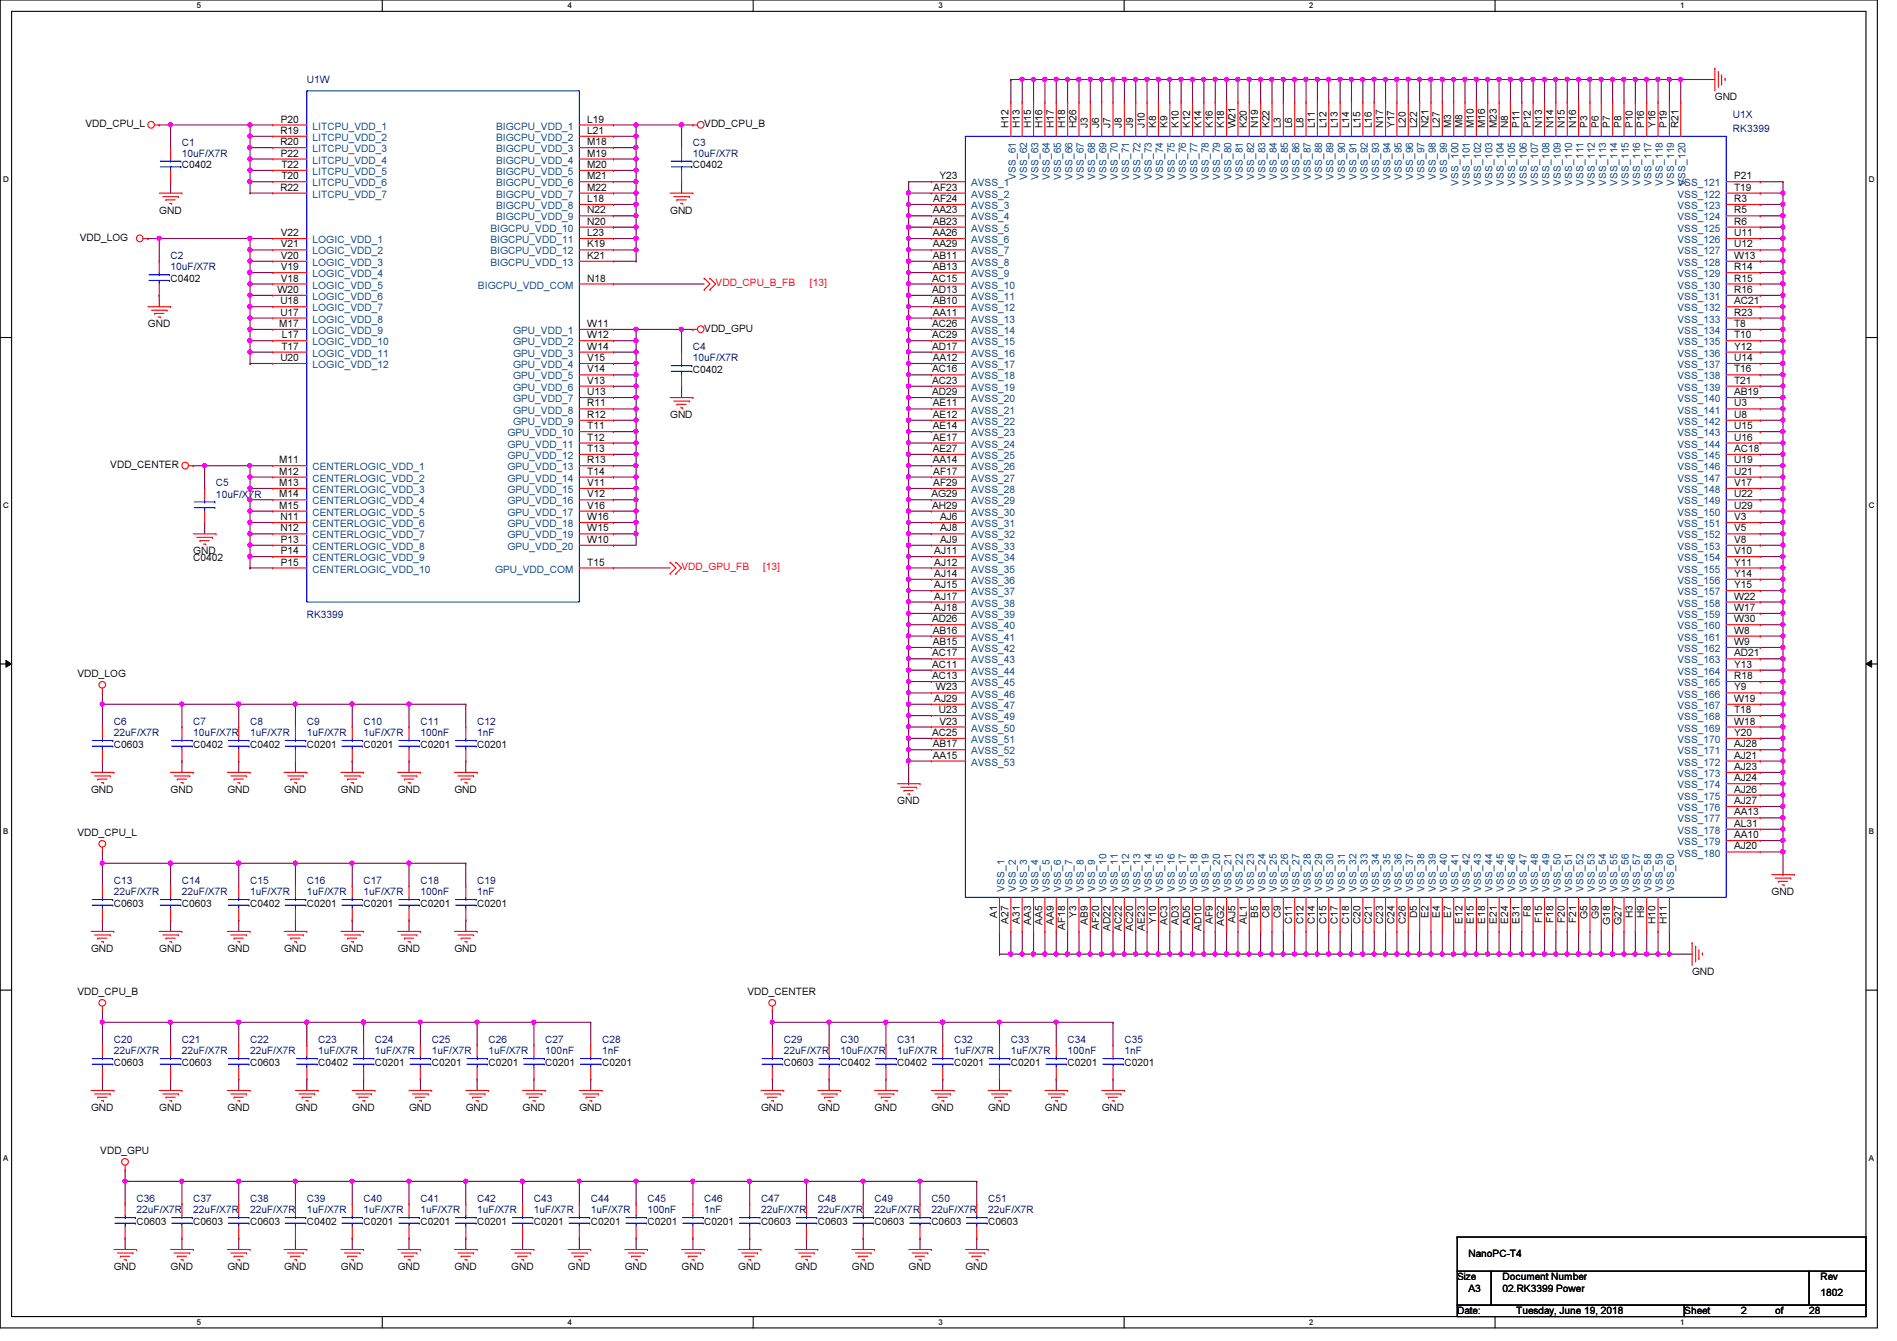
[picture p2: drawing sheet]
<svg xmlns="http://www.w3.org/2000/svg" width="297mm" height="210mm" viewBox="0 0 297 210" stroke-linecap="round" stroke-linejoin="round" font-family="sans-serif">
<defs><g id="words">
<g font-size="1.6" fill="#000080">
<text x="48" y="13">U1W</text>
<text x="28.5" y="22.8">C1</text>
<text x="108.5" y="22.8">C3</text>
<text x="271.4" y="18.5">U1X</text>
<text x="271.4" y="20.7">RK3399</text>
<text x="28.5" y="24.6">10uF/X7R</text>
<text x="108.5" y="24.6">10uF/X7R</text>
<text x="26.7" y="40.6">C2</text>
<text x="26.7" y="42.3">10uF/X7R</text>
<text x="108.5" y="54.8">C4</text>
<text x="108.5" y="56.6">10uF/X7R</text>
<text x="33.8" y="76.1">C5</text>
<text x="33.8" y="77.9">10uF/X7R</text>
<text x="48" y="96.7">RK3399</text>
<text x="17.8" y="113.5">C6</text>
<text x="30.3" y="113.5">C7</text>
<text x="39.2" y="113.5">C8</text>
<text x="48" y="113.5">C9</text>
<text x="56.9" y="113.5">C10</text>
<text x="65.8" y="113.5">C11</text>
<text x="74.7" y="113.5">C12</text>
<text x="17.8" y="115.2">22uF/X7R</text>
<text x="30.3" y="115.2">10uF/X7R</text>
<text x="39.2" y="115.2">1uF/X7R</text>
<text x="48" y="115.2">1uF/X7R</text>
<text x="56.9" y="115.2">1uF/X7R</text>
<text x="65.8" y="115.2">100nF</text>
<text x="74.7" y="115.2">1nF</text>
<text x="17.8" y="138.3">C13</text>
<text x="17.8" y="140.1">22uF/X7R</text>
<text x="28.5" y="138.3">C14</text>
<text x="28.5" y="140.1">22uF/X7R</text>
<text x="39.2" y="138.3">C15</text>
<text x="39.2" y="140.1">1uF/X7R</text>
<text x="48" y="138.3">C16</text>
<text x="48" y="140.1">1uF/X7R</text>
<text x="56.9" y="138.3">C17</text>
<text x="56.9" y="140.1">1uF/X7R</text>
<text x="65.8" y="138.3">C18</text>
<text x="65.8" y="140.1">100nF</text>
<text x="74.7" y="138.3">C19</text>
<text x="74.7" y="140.1">1nF</text>
<text x="17.8" y="163.2">C20</text>
<text x="17.8" y="165">22uF/X7R</text>
<text x="28.5" y="163.2">C21</text>
<text x="28.5" y="165">22uF/X7R</text>
<text x="39.2" y="163.2">C22</text>
<text x="39.2" y="165">22uF/X7R</text>
<text x="49.8" y="163.2">C23</text>
<text x="49.8" y="165">1uF/X7R</text>
<text x="58.7" y="163.2">C24</text>
<text x="58.7" y="165">1uF/X7R</text>
<text x="67.6" y="163.2">C25</text>
<text x="67.6" y="165">1uF/X7R</text>
<text x="76.5" y="163.2">C26</text>
<text x="76.5" y="165">1uF/X7R</text>
<text x="85.4" y="163.2">C27</text>
<text x="85.4" y="165">100nF</text>
<text x="94.3" y="163.2">C28</text>
<text x="94.3" y="165">1nF</text>
<text x="122.7" y="163.2">C29</text>
<text x="122.7" y="165">22uF/X7R</text>
<text x="131.6" y="163.2">C30</text>
<text x="131.6" y="165">10uF/X7R</text>
<text x="140.5" y="163.2">C31</text>
<text x="140.5" y="165">1uF/X7R</text>
<text x="149.4" y="163.2">C32</text>
<text x="149.4" y="165">1uF/X7R</text>
<text x="158.3" y="163.2">C33</text>
<text x="158.3" y="165">1uF/X7R</text>
<text x="167.2" y="163.2">C34</text>
<text x="167.2" y="165">100nF</text>
<text x="176.1" y="163.2">C35</text>
<text x="176.1" y="165">1nF</text>
<text x="21.4" y="188.1">C36</text>
<text x="21.4" y="189.9">22uF/X7R</text>
<text x="30.3" y="188.1">C37</text>
<text x="30.3" y="189.9">22uF/X7R</text>
<text x="39.2" y="188.1">C38</text>
<text x="39.2" y="189.9">22uF/X7R</text>
<text x="48" y="188.1">C39</text>
<text x="48" y="189.9">1uF/X7R</text>
<text x="56.9" y="188.1">C40</text>
<text x="56.9" y="189.9">1uF/X7R</text>
<text x="65.8" y="188.1">C41</text>
<text x="65.8" y="189.9">1uF/X7R</text>
<text x="74.7" y="188.1">C42</text>
<text x="74.7" y="189.9">1uF/X7R</text>
<text x="83.6" y="188.1">C43</text>
<text x="83.6" y="189.9">1uF/X7R</text>
<text x="92.5" y="188.1">C44</text>
<text x="92.5" y="189.9">1uF/X7R</text>
<text x="101.4" y="188.1">C45</text>
<text x="101.4" y="189.9">100nF</text>
<text x="110.3" y="188.1">C46</text>
<text x="110.3" y="189.9">1nF</text>
<text x="119.2" y="188.1">C47</text>
<text x="119.2" y="189.9">22uF/X7R</text>
<text x="128.1" y="188.1">C48</text>
<text x="128.1" y="189.9">22uF/X7R</text>
<text x="136.9" y="188.1">C49</text>
<text x="136.9" y="189.9">22uF/X7R</text>
<text x="145.8" y="188.1">C50</text>
<text x="145.8" y="189.9">22uF/X7R</text>
<text x="154.7" y="188.1">C51</text>
<text x="154.7" y="189.9">22uF/X7R</text>
</g>
<g font-size="1.6">
<text x="268.5" y="15.7">GND</text>
<text x="13.4" y="19.9">VDD_CPU_L</text>
<text x="43.9" y="21">R19</text>
<text x="43.9" y="22.7">R20</text>
<text x="44" y="19.2">P20</text>
<text x="91.9" y="19.2">L19</text>
<text x="91.9" y="21">L21</text>
<text x="91.9" y="22.7">M18</text>
<text x="110.3" y="19.9">VDD_CPU_B</text>
<text x="157.9" y="20.1" transform="rotate(-90 157.9 20.1)">H12</text>
<text x="159.7" y="20.1" transform="rotate(-90 159.7 20.1)">H13</text>
<text x="161.5" y="20.1" transform="rotate(-90 161.5 20.1)">H15</text>
<text x="163.2" y="20.1" transform="rotate(-90 163.2 20.1)">H16</text>
<text x="165" y="20.1" transform="rotate(-90 165 20.1)">H17</text>
<text x="166.8" y="20.1" transform="rotate(-90 166.8 20.1)">H18</text>
<text x="168.6" y="20.1" transform="rotate(-90 168.6 20.1)">H26</text>
<text x="170.3" y="20.1" transform="rotate(-90 170.3 20.1)">J3</text>
<text x="172.1" y="20.1" transform="rotate(-90 172.1 20.1)">J6</text>
<text x="173.9" y="20.1" transform="rotate(-90 173.9 20.1)">J7</text>
<text x="175.7" y="20.1" transform="rotate(-90 175.7 20.1)">J8</text>
<text x="177.5" y="20.1" transform="rotate(-90 177.5 20.1)">J9</text>
<text x="179.2" y="20.1" transform="rotate(-90 179.2 20.1)">J10</text>
<text x="181" y="20.1" transform="rotate(-90 181 20.1)">K8</text>
<text x="182.8" y="20.1" transform="rotate(-90 182.8 20.1)">K9</text>
<text x="184.6" y="20.1" transform="rotate(-90 184.6 20.1)">K10</text>
<text x="186.3" y="20.1" transform="rotate(-90 186.3 20.1)">K12</text>
<text x="188.1" y="20.1" transform="rotate(-90 188.1 20.1)">K14</text>
<text x="189.9" y="20.1" transform="rotate(-90 189.9 20.1)">K16</text>
<text x="191.7" y="20.1" transform="rotate(-90 191.7 20.1)">K18</text>
<text x="193.5" y="20.1" transform="rotate(-90 193.5 20.1)">W21</text>
<text x="195.2" y="20.1" transform="rotate(-90 195.2 20.1)">K20</text>
<text x="197" y="20.1" transform="rotate(-90 197 20.1)">N19</text>
<text x="198.8" y="20.1" transform="rotate(-90 198.8 20.1)">K22</text>
<text x="200.6" y="20.1" transform="rotate(-90 200.6 20.1)">L3</text>
<text x="202.4" y="20.1" transform="rotate(-90 202.4 20.1)">L6</text>
<text x="204.1" y="20.1" transform="rotate(-90 204.1 20.1)">L8</text>
<text x="205.9" y="20.1" transform="rotate(-90 205.9 20.1)">L11</text>
<text x="207.7" y="20.1" transform="rotate(-90 207.7 20.1)">L12</text>
<text x="209.5" y="20.1" transform="rotate(-90 209.5 20.1)">L13</text>
<text x="211.2" y="20.1" transform="rotate(-90 211.2 20.1)">L14</text>
<text x="213" y="20.1" transform="rotate(-90 213 20.1)">L15</text>
<text x="214.8" y="20.1" transform="rotate(-90 214.8 20.1)">L16</text>
<text x="216.6" y="20.1" transform="rotate(-90 216.6 20.1)">N17</text>
<text x="218.4" y="20.1" transform="rotate(-90 218.4 20.1)">Y17</text>
<text x="220.1" y="20.1" transform="rotate(-90 220.1 20.1)">L20</text>
<text x="221.9" y="20.1" transform="rotate(-90 221.9 20.1)">L22</text>
<text x="223.7" y="20.1" transform="rotate(-90 223.7 20.1)">N21</text>
<text x="225.5" y="20.1" transform="rotate(-90 225.5 20.1)">L27</text>
<text x="227.2" y="20.1" transform="rotate(-90 227.2 20.1)">M3</text>
<text x="229" y="20.1" transform="rotate(-90 229 20.1)">M8</text>
<text x="230.8" y="20.1" transform="rotate(-90 230.8 20.1)">M10</text>
<text x="232.6" y="20.1" transform="rotate(-90 232.6 20.1)">M16</text>
<text x="234.4" y="20.1" transform="rotate(-90 234.4 20.1)">M23</text>
<text x="236.1" y="20.1" transform="rotate(-90 236.1 20.1)">N8</text>
<text x="237.9" y="20.1" transform="rotate(-90 237.9 20.1)">P11</text>
<text x="239.7" y="20.1" transform="rotate(-90 239.7 20.1)">P12</text>
<text x="241.5" y="20.1" transform="rotate(-90 241.5 20.1)">N13</text>
<text x="243.2" y="20.1" transform="rotate(-90 243.2 20.1)">N14</text>
<text x="245" y="20.1" transform="rotate(-90 245 20.1)">N15</text>
<text x="246.8" y="20.1" transform="rotate(-90 246.8 20.1)">N16</text>
<text x="248.6" y="20.1" transform="rotate(-90 248.6 20.1)">P3</text>
<text x="250.4" y="20.1" transform="rotate(-90 250.4 20.1)">P6</text>
<text x="252.1" y="20.1" transform="rotate(-90 252.1 20.1)">P7</text>
<text x="253.9" y="20.1" transform="rotate(-90 253.9 20.1)">P8</text>
<text x="255.7" y="20.1" transform="rotate(-90 255.7 20.1)">P10</text>
<text x="257.5" y="20.1" transform="rotate(-90 257.5 20.1)">P16</text>
<text x="259.2" y="20.1" transform="rotate(-90 259.2 20.1)">Y16</text>
<text x="261" y="20.1" transform="rotate(-90 261 20.1)">P19</text>
<text x="262.8" y="20.1" transform="rotate(-90 262.8 20.1)">R21</text>
<text x="28.5" y="26.3">C0402</text>
<text x="43.9" y="29.8">R22</text>
<text x="44" y="24.5">P22</text>
<text x="44.1" y="26.3">T22</text>
<text x="44.1" y="28.1">T20</text>
<text x="91.9" y="28.1">M21</text>
<text x="91.9" y="29.8">M22</text>
<text x="91.9" y="24.5">M19</text>
<text x="91.9" y="26.3">M20</text>
<text x="108.5" y="26.3">C0402</text>
<text x="146.1" y="29.8">AF23</text>
<text x="147.1" y="28.1">Y23</text>
<text x="271.5" y="28.1">P21</text>
<text x="271.5" y="29.8">T19</text>
<text x="24.9" y="33.4">GND</text>
<text x="91.9" y="31.6">L18</text>
<text x="91.9" y="33.4">N22</text>
<text x="91.9" y="35.2">N20</text>
<text x="104.9" y="33.4">GND</text>
<text x="146" y="33.4">AA23</text>
<text x="146" y="35.2">AB23</text>
<text x="146.1" y="31.6">AF24</text>
<text x="271.5" y="31.6">R3</text>
<text x="271.5" y="33.4">R5</text>
<text x="271.5" y="35.2">R6</text>
<text x="12.5" y="37.7">VDD_LOG</text>
<text x="44" y="37">V22</text>
<text x="44" y="38.7">V21</text>
<text x="44" y="40.5">V20</text>
<text x="91.9" y="37">L23</text>
<text x="91.9" y="38.7">K19</text>
<text x="91.9" y="40.5">K21</text>
<text x="146" y="37">AA26</text>
<text x="146" y="38.7">AA29</text>
<text x="146" y="40.5">AB11</text>
<text x="271.5" y="37">U11</text>
<text x="271.5" y="38.7">U12</text>
<text x="271.5" y="40.5">W13</text>
<text x="26.7" y="44.1">C0402</text>
<text x="43.4" y="45.8">W20</text>
<text x="43.9" y="47.6">U18</text>
<text x="44" y="42.3">V19</text>
<text x="44" y="44.1">V18</text>
<text x="91.9" y="44.1">N18</text>
<text x="146" y="44.1">AC15</text>
<text x="146" y="45.8">AD13</text>
<text x="146" y="42.3">AB13</text>
<text x="146" y="47.6">AB10</text>
<text x="271.5" y="42.3">R14</text>
<text x="271.5" y="44.1">R15</text>
<text x="271.5" y="45.8">R16</text>
<text x="271.5" y="47.6">AC21</text>
<text x="23.2" y="51.2">GND</text>
<text x="43.7" y="51.2">M17</text>
<text x="43.9" y="49.4">U17</text>
<text x="44.2" y="53">L17</text>
<text x="91.9" y="51.2">W11</text>
<text x="91.9" y="53">W12</text>
<text x="110.3" y="51.9">VDD_GPU</text>
<text x="146" y="51.2">AC26</text>
<text x="146" y="53">AC29</text>
<text x="146" y="49.4">AA11</text>
<text x="271.5" y="49.4">R23</text>
<text x="271.5" y="51.2">T8</text>
<text x="271.5" y="53">T10</text>
<text x="43.9" y="56.5">U20</text>
<text x="44.1" y="54.7">T17</text>
<text x="91.9" y="54.7">W14</text>
<text x="91.9" y="56.5">V15</text>
<text x="91.9" y="58.3">V14</text>
<text x="108.5" y="58.3">C0402</text>
<text x="146" y="54.7">AD17</text>
<text x="146" y="58.3">AC16</text>
<text x="146" y="56.5">AA12</text>
<text x="271.5" y="54.7">Y12</text>
<text x="271.5" y="56.5">U14</text>
<text x="271.5" y="58.3">T16</text>
<text x="91.9" y="60.1">V13</text>
<text x="91.9" y="61.8">U13</text>
<text x="91.9" y="63.6">R11</text>
<text x="91.9" y="65.4">R12</text>
<text x="104.9" y="65.4">GND</text>
<text x="146" y="60.1">AC23</text>
<text x="146" y="61.8">AD29</text>
<text x="146" y="63.6">AE11</text>
<text x="146" y="65.4">AE12</text>
<text x="271.5" y="60.1">T21</text>
<text x="271.5" y="61.8">AB19</text>
<text x="271.5" y="63.6">U3</text>
<text x="271.5" y="65.4">U8</text>
<text x="91.9" y="67.2">T11</text>
<text x="91.9" y="69">T12</text>
<text x="91.9" y="70.7">T13</text>
<text x="146" y="67.2">AE14</text>
<text x="146" y="69">AE17</text>
<text x="146" y="70.7">AE27</text>
<text x="271.5" y="67.2">U15</text>
<text x="271.5" y="69">U16</text>
<text x="271.5" y="70.7">AC18</text>
<text x="17.3" y="73.3">VDD_CENTER</text>
<text x="43.7" y="72.5">M11</text>
<text x="43.7" y="74.3">M12</text>
<text x="43.7" y="76.1">M13</text>
<text x="43.7" y="77.9">M14</text>
<text x="91.9" y="72.5">R13</text>
<text x="91.9" y="74.3">T14</text>
<text x="91.9" y="76.1">V11</text>
<text x="91.9" y="77.9">V12</text>
<text x="145.8" y="77.9">AG29</text>
<text x="146" y="72.5">AA14</text>
<text x="146.1" y="74.3">AF17</text>
<text x="146.1" y="76.1">AF29</text>
<text x="271.5" y="72.5">U19</text>
<text x="271.5" y="74.3">U21</text>
<text x="271.5" y="76.1">V17</text>
<text x="271.5" y="77.9">U22</text>
<text x="43.7" y="79.6">M15</text>
<text x="43.9" y="81.4">N11</text>
<text x="43.9" y="83.2">N12</text>
<text x="91.9" y="79.6">V16</text>
<text x="91.9" y="81.4">W16</text>
<text x="91.9" y="83.2">W15</text>
<text x="146" y="79.6">AH29</text>
<text x="147.2" y="81.4">AJ6</text>
<text x="147.2" y="83.2">AJ8</text>
<text x="271.5" y="79.6">U29</text>
<text x="271.5" y="81.4">V3</text>
<text x="271.5" y="83.2">V5</text>
<text x="30.3" y="86.8">GND</text>
<text x="30.3" y="87.8">C0402</text>
<text x="44" y="85">P13</text>
<text x="44" y="86.7">P14</text>
<text x="44" y="88.5">P15</text>
<text x="91.9" y="85">W10</text>
<text x="91.9" y="88.5">T15</text>
<text x="146.3" y="86.7">AJ11</text>
<text x="146.3" y="88.5">AJ12</text>
<text x="147.2" y="85">AJ9</text>
<text x="271.5" y="85">V8</text>
<text x="271.5" y="86.7">V10</text>
<text x="271.5" y="88.5">Y11</text>
<text x="146.3" y="90.3">AJ14</text>
<text x="146.3" y="92.1">AJ15</text>
<text x="146.3" y="93.9">AJ17</text>
<text x="146.3" y="95.6">AJ18</text>
<text x="271.5" y="90.3">Y14</text>
<text x="271.5" y="92.1">Y15</text>
<text x="271.5" y="93.9">W22</text>
<text x="271.5" y="95.6">W17</text>
<text x="146" y="97.4">AD26</text>
<text x="146" y="99.2">AB16</text>
<text x="146" y="101">AB15</text>
<text x="271.5" y="97.4">W30</text>
<text x="271.5" y="99.2">W8</text>
<text x="271.5" y="101">W9</text>
<text x="12.1" y="106">VDD_LOG</text>
<text x="146" y="102.7">AC17</text>
<text x="146" y="104.5">AC11</text>
<text x="146" y="106.3">AC13</text>
<text x="271.5" y="102.7">AD21</text>
<text x="271.5" y="104.5">Y13</text>
<text x="271.5" y="106.3">R18</text>
<text x="146.3" y="109.9">AJ29</text>
<text x="146.6" y="108.1">W23</text>
<text x="147" y="111.6">U23</text>
<text x="147.1" y="113.4">V23</text>
<text x="271.5" y="108.1">Y9</text>
<text x="271.5" y="109.9">W19</text>
<text x="271.5" y="111.6">T18</text>
<text x="271.5" y="113.4">W18</text>
<text x="17.8" y="117">C0603</text>
<text x="30.3" y="117">C0402</text>
<text x="39.2" y="117">C0402</text>
<text x="48" y="117">C0201</text>
<text x="56.9" y="117">C0201</text>
<text x="65.8" y="117">C0201</text>
<text x="74.7" y="117">C0201</text>
<text x="146" y="115.2">AC25</text>
<text x="146" y="117">AB17</text>
<text x="146" y="118.7">AA15</text>
<text x="271.5" y="117">AJ28</text>
<text x="271.5" y="115.2">Y20</text>
<text x="271.5" y="118.7">AJ21</text>
<text x="14.3" y="124.1">GND</text>
<text x="26.7" y="124.1">GND</text>
<text x="35.6" y="124.1">GND</text>
<text x="44.5" y="124.1">GND</text>
<text x="53.4" y="124.1">GND</text>
<text x="62.3" y="124.1">GND</text>
<text x="71.2" y="124.1">GND</text>
<text x="140.5" y="125.9">GND</text>
<text x="271.5" y="120.5">AJ23</text>
<text x="271.5" y="122.3">AJ24</text>
<text x="271.5" y="124.1">AJ26</text>
<text x="271.5" y="125.9">AJ27</text>
<text x="12.1" y="130.9">VDD_CPU_L</text>
<text x="271.5" y="131.2">AA10</text>
<text x="271.5" y="127.6">AA13</text>
<text x="271.5" y="129.4">AL31</text>
<text x="271.5" y="133">AJ20</text>
<text x="17.8" y="141.9">C0603</text>
<text x="28.5" y="141.9">C0603</text>
<text x="39.2" y="141.9">C0402</text>
<text x="48" y="141.9">C0201</text>
<text x="56.9" y="141.9">C0201</text>
<text x="65.8" y="141.9">C0201</text>
<text x="74.7" y="141.9">C0201</text>
<text x="156.1" y="143.7" transform="rotate(-90 156.1 143.7)">A1</text>
<text x="168.6" y="143.7" transform="rotate(-90 168.6 143.7)">Y3</text>
<text x="197" y="143.7" transform="rotate(-90 197 143.7)">B5</text>
<text x="198.8" y="143.8" transform="rotate(-90 198.8 143.8)">C8</text>
<text x="200.6" y="143.8" transform="rotate(-90 200.6 143.8)">C9</text>
<text x="221.9" y="143.8" transform="rotate(-90 221.9 143.8)">D5</text>
<text x="223.7" y="143.7" transform="rotate(-90 223.7 143.7)">E2</text>
<text x="225.5" y="143.7" transform="rotate(-90 225.5 143.7)">E4</text>
<text x="227.2" y="143.7" transform="rotate(-90 227.2 143.7)">E7</text>
<text x="239.7" y="143.6" transform="rotate(-90 239.7 143.6)">F8</text>
<text x="248.6" y="143.8" transform="rotate(-90 248.6 143.8)">G5</text>
<text x="250.4" y="143.8" transform="rotate(-90 250.4 143.8)">G9</text>
<text x="255.7" y="143.8" transform="rotate(-90 255.7 143.8)">H3</text>
<text x="257.5" y="143.8" transform="rotate(-90 257.5 143.8)">H9</text>
<text x="277.4" y="140.1">GND</text>
<text x="14.3" y="149">GND</text>
<text x="24.9" y="149">GND</text>
<text x="35.6" y="149">GND</text>
<text x="44.5" y="149">GND</text>
<text x="53.4" y="149">GND</text>
<text x="62.3" y="149">GND</text>
<text x="71.2" y="149">GND</text>
<text x="157.9" y="144.6" transform="rotate(-90 157.9 144.6)">A27</text>
<text x="159.7" y="144.6" transform="rotate(-90 159.7 144.6)">A31</text>
<text x="161.5" y="144.8" transform="rotate(-90 161.5 144.8)">AA3</text>
<text x="163.2" y="144.8" transform="rotate(-90 163.2 144.8)">AA5</text>
<text x="165" y="144.8" transform="rotate(-90 165 144.8)">AA9</text>
<text x="166.8" y="145.6" transform="rotate(-90 166.8 145.6)">AF18</text>
<text x="170.3" y="144.8" transform="rotate(-90 170.3 144.8)">AB9</text>
<text x="172.1" y="145.6" transform="rotate(-90 172.1 145.6)">AF20</text>
<text x="173.9" y="145.8" transform="rotate(-90 173.9 145.8)">AD22</text>
<text x="175.7" y="145.8" transform="rotate(-90 175.7 145.8)">AC22</text>
<text x="177.5" y="145.8" transform="rotate(-90 177.5 145.8)">AC20</text>
<text x="179.2" y="145.7" transform="rotate(-90 179.2 145.7)">AE23</text>
<text x="181" y="144.6" transform="rotate(-90 181 144.6)">Y10</text>
<text x="182.8" y="144.9" transform="rotate(-90 182.8 144.9)">AC3</text>
<text x="184.6" y="144.9" transform="rotate(-90 184.6 144.9)">AD3</text>
<text x="186.3" y="144.9" transform="rotate(-90 186.3 144.9)">AD5</text>
<text x="188.1" y="145.8" transform="rotate(-90 188.1 145.8)">AD10</text>
<text x="189.9" y="144.7" transform="rotate(-90 189.9 144.7)">AF9</text>
<text x="191.7" y="144.9" transform="rotate(-90 191.7 144.9)">AG2</text>
<text x="193.5" y="144.5" transform="rotate(-90 193.5 144.5)">AJ5</text>
<text x="195.2" y="144.6" transform="rotate(-90 195.2 144.6)">AL1</text>
<text x="202.4" y="144.7" transform="rotate(-90 202.4 144.7)">C11</text>
<text x="204.1" y="144.7" transform="rotate(-90 204.1 144.7)">C12</text>
<text x="205.9" y="144.7" transform="rotate(-90 205.9 144.7)">C14</text>
<text x="207.7" y="144.7" transform="rotate(-90 207.7 144.7)">C15</text>
<text x="209.5" y="144.7" transform="rotate(-90 209.5 144.7)">C17</text>
<text x="211.2" y="144.7" transform="rotate(-90 211.2 144.7)">C18</text>
<text x="213" y="144.7" transform="rotate(-90 213 144.7)">C20</text>
<text x="214.8" y="144.7" transform="rotate(-90 214.8 144.7)">C21</text>
<text x="216.6" y="144.7" transform="rotate(-90 216.6 144.7)">C23</text>
<text x="218.4" y="144.7" transform="rotate(-90 218.4 144.7)">C24</text>
<text x="220.1" y="144.7" transform="rotate(-90 220.1 144.7)">C26</text>
<text x="229" y="144.6" transform="rotate(-90 229 144.6)">E12</text>
<text x="230.8" y="144.6" transform="rotate(-90 230.8 144.6)">E15</text>
<text x="232.6" y="144.6" transform="rotate(-90 232.6 144.6)">E18</text>
<text x="234.4" y="144.6" transform="rotate(-90 234.4 144.6)">E21</text>
<text x="236.1" y="144.6" transform="rotate(-90 236.1 144.6)">E24</text>
<text x="237.9" y="144.6" transform="rotate(-90 237.9 144.6)">E31</text>
<text x="241.5" y="144.5" transform="rotate(-90 241.5 144.5)">F15</text>
<text x="243.2" y="144.5" transform="rotate(-90 243.2 144.5)">F18</text>
<text x="245" y="144.5" transform="rotate(-90 245 144.5)">F20</text>
<text x="246.8" y="144.5" transform="rotate(-90 246.8 144.5)">F21</text>
<text x="252.1" y="144.7" transform="rotate(-90 252.1 144.7)">G18</text>
<text x="253.9" y="144.7" transform="rotate(-90 253.9 144.7)">G27</text>
<text x="259.2" y="144.7" transform="rotate(-90 259.2 144.7)">H10</text>
<text x="261" y="144.7" transform="rotate(-90 261 144.7)">H11</text>
<text x="12.1" y="155.8">VDD_CPU_B</text>
<text x="117" y="155.8">VDD_CENTER</text>
<text x="265" y="152.6">GND</text>
<text x="17.8" y="166.8">C0603</text>
<text x="28.5" y="166.8">C0603</text>
<text x="39.2" y="166.8">C0603</text>
<text x="49.8" y="166.8">C0402</text>
<text x="58.7" y="166.8">C0201</text>
<text x="67.6" y="166.8">C0201</text>
<text x="76.5" y="166.8">C0201</text>
<text x="85.4" y="166.8">C0201</text>
<text x="94.3" y="166.8">C0201</text>
<text x="122.7" y="166.8">C0603</text>
<text x="131.6" y="166.8">C0402</text>
<text x="140.5" y="166.8">C0402</text>
<text x="149.4" y="166.8">C0201</text>
<text x="158.3" y="166.8">C0201</text>
<text x="167.2" y="166.8">C0201</text>
<text x="176.1" y="166.8">C0201</text>
<text x="14.3" y="173.9">GND</text>
<text x="24.9" y="173.9">GND</text>
<text x="35.6" y="173.9">GND</text>
<text x="46.3" y="173.9">GND</text>
<text x="55.2" y="173.9">GND</text>
<text x="64" y="173.9">GND</text>
<text x="72.9" y="173.9">GND</text>
<text x="81.8" y="173.9">GND</text>
<text x="90.7" y="173.9">GND</text>
<text x="119.2" y="173.9">GND</text>
<text x="128.1" y="173.9">GND</text>
<text x="136.9" y="173.9">GND</text>
<text x="145.8" y="173.9">GND</text>
<text x="154.7" y="173.9">GND</text>
<text x="163.6" y="173.9">GND</text>
<text x="172.5" y="173.9">GND</text>
<text x="15.7" y="180.7">VDD_GPU</text>
<text x="21.4" y="191.7">C0603</text>
<text x="30.3" y="191.7">C0603</text>
<text x="39.2" y="191.7">C0603</text>
<text x="48" y="191.7">C0402</text>
<text x="56.9" y="191.7">C0201</text>
<text x="65.8" y="191.7">C0201</text>
<text x="74.7" y="191.7">C0201</text>
<text x="83.6" y="191.7">C0201</text>
<text x="92.5" y="191.7">C0201</text>
<text x="101.4" y="191.7">C0201</text>
<text x="110.3" y="191.7">C0201</text>
<text x="119.2" y="191.7">C0603</text>
<text x="128.1" y="191.7">C0603</text>
<text x="136.9" y="191.7">C0603</text>
<text x="145.8" y="191.7">C0603</text>
<text x="154.7" y="191.7">C0603</text>
<text x="230" y="196.7">NanoPC-T4</text>
<text x="17.8" y="198.8">GND</text>
<text x="26.7" y="198.8">GND</text>
<text x="35.6" y="198.8">GND</text>
<text x="44.5" y="198.8">GND</text>
<text x="53.4" y="198.8">GND</text>
<text x="62.3" y="198.8">GND</text>
<text x="71.2" y="198.8">GND</text>
<text x="80" y="198.8">GND</text>
<text x="88.9" y="198.8">GND</text>
<text x="97.8" y="198.8">GND</text>
<text x="106.7" y="198.8">GND</text>
<text x="115.6" y="198.8">GND</text>
<text x="124.5" y="198.8">GND</text>
<text x="133.4" y="198.8">GND</text>
<text x="142.3" y="198.8">GND</text>
<text x="151.2" y="198.8">GND</text>
<text x="228.2" y="200.4">Size</text>
<text x="230" y="202.2">A3</text>
<text x="235.3" y="202.2">02.RK3399 Power</text>
<text x="235.3" y="200.4">Document Number</text>
<text x="285.1" y="202.9">1802</text>
<text x="285.1" y="200.4">Rev</text>
<text x="228.2" y="205.7">Date:</text>
<text x="237.4" y="205.7">Tuesday, June 19, 2018</text>
<text x="263.7" y="205.7">Sheet</text>
<text x="272.6" y="205.7">2</text>
<text x="278" y="205.7">of</text>
<text x="283.3" y="205.7">28</text>
</g>
<g font-size="1.6" fill="#004080">
<text x="48.9" y="20.3">LITCPU_VDD_1</text>
<text x="48.9" y="22.1">LITCPU_VDD_2</text>
<text x="48.9" y="23.8">LITCPU_VDD_3</text>
<text x="77.7" y="20.3">BIGCPU_VDD_1</text>
<text x="77.7" y="22.1">BIGCPU_VDD_2</text>
<text x="77.7" y="23.8">BIGCPU_VDD_3</text>
<text x="48.9" y="25.6">LITCPU_VDD_4</text>
<text x="48.9" y="27.4">LITCPU_VDD_5</text>
<text x="48.9" y="29.2">LITCPU_VDD_6</text>
<text x="77.7" y="29.2">BIGCPU_VDD_6</text>
<text x="77.7" y="25.6">BIGCPU_VDD_4</text>
<text x="77.7" y="27.4">BIGCPU_VDD_5</text>
<text x="152.1" y="29.2">AVSS_1</text>
<text x="159" y="28.2" transform="rotate(-90 159 28.2)">VSS_61</text>
<text x="160.8" y="28.2" transform="rotate(-90 160.8 28.2)">VSS_62</text>
<text x="162.6" y="28.2" transform="rotate(-90 162.6 28.2)">VSS_63</text>
<text x="164.4" y="28.2" transform="rotate(-90 164.4 28.2)">VSS_64</text>
<text x="166.2" y="28.2" transform="rotate(-90 166.2 28.2)">VSS_65</text>
<text x="167.9" y="28.2" transform="rotate(-90 167.9 28.2)">VSS_66</text>
<text x="169.7" y="28.2" transform="rotate(-90 169.7 28.2)">VSS_67</text>
<text x="171.5" y="28.2" transform="rotate(-90 171.5 28.2)">VSS_68</text>
<text x="173.3" y="28.2" transform="rotate(-90 173.3 28.2)">VSS_69</text>
<text x="175" y="28.2" transform="rotate(-90 175 28.2)">VSS_70</text>
<text x="176.8" y="28.2" transform="rotate(-90 176.8 28.2)">VSS_71</text>
<text x="178.6" y="28.2" transform="rotate(-90 178.6 28.2)">VSS_72</text>
<text x="180.4" y="28.2" transform="rotate(-90 180.4 28.2)">VSS_73</text>
<text x="182.2" y="28.2" transform="rotate(-90 182.2 28.2)">VSS_74</text>
<text x="183.9" y="28.2" transform="rotate(-90 183.9 28.2)">VSS_75</text>
<text x="185.7" y="28.2" transform="rotate(-90 185.7 28.2)">VSS_76</text>
<text x="187.5" y="28.2" transform="rotate(-90 187.5 28.2)">VSS_77</text>
<text x="189.3" y="28.2" transform="rotate(-90 189.3 28.2)">VSS_78</text>
<text x="191" y="28.2" transform="rotate(-90 191 28.2)">VSS_79</text>
<text x="192.8" y="28.2" transform="rotate(-90 192.8 28.2)">VSS_80</text>
<text x="194.6" y="28.2" transform="rotate(-90 194.6 28.2)">VSS_81</text>
<text x="196.4" y="28.2" transform="rotate(-90 196.4 28.2)">VSS_82</text>
<text x="198.2" y="28.2" transform="rotate(-90 198.2 28.2)">VSS_83</text>
<text x="199.9" y="28.2" transform="rotate(-90 199.9 28.2)">VSS_84</text>
<text x="201.7" y="28.2" transform="rotate(-90 201.7 28.2)">VSS_85</text>
<text x="203.5" y="28.2" transform="rotate(-90 203.5 28.2)">VSS_86</text>
<text x="205.3" y="28.2" transform="rotate(-90 205.3 28.2)">VSS_87</text>
<text x="207" y="28.2" transform="rotate(-90 207 28.2)">VSS_88</text>
<text x="208.8" y="28.2" transform="rotate(-90 208.8 28.2)">VSS_89</text>
<text x="210.6" y="28.2" transform="rotate(-90 210.6 28.2)">VSS_90</text>
<text x="212.4" y="28.2" transform="rotate(-90 212.4 28.2)">VSS_91</text>
<text x="214.2" y="28.2" transform="rotate(-90 214.2 28.2)">VSS_92</text>
<text x="215.9" y="28.2" transform="rotate(-90 215.9 28.2)">VSS_93</text>
<text x="217.7" y="28.2" transform="rotate(-90 217.7 28.2)">VSS_94</text>
<text x="219.5" y="28.2" transform="rotate(-90 219.5 28.2)">VSS_95</text>
<text x="221.3" y="28.2" transform="rotate(-90 221.3 28.2)">VSS_96</text>
<text x="223.1" y="28.2" transform="rotate(-90 223.1 28.2)">VSS_97</text>
<text x="224.8" y="28.2" transform="rotate(-90 224.8 28.2)">VSS_98</text>
<text x="226.6" y="28.2" transform="rotate(-90 226.6 28.2)">VSS_99</text>
<text x="228.4" y="29.1" transform="rotate(-90 228.4 29.1)">VSS_100</text>
<text x="230.2" y="29.1" transform="rotate(-90 230.2 29.1)">VSS_101</text>
<text x="231.9" y="29.1" transform="rotate(-90 231.9 29.1)">VSS_102</text>
<text x="233.7" y="29.1" transform="rotate(-90 233.7 29.1)">VSS_103</text>
<text x="235.5" y="29.1" transform="rotate(-90 235.5 29.1)">VSS_104</text>
<text x="237.3" y="29.1" transform="rotate(-90 237.3 29.1)">VSS_105</text>
<text x="239.1" y="29.1" transform="rotate(-90 239.1 29.1)">VSS_106</text>
<text x="240.8" y="29.1" transform="rotate(-90 240.8 29.1)">VSS_107</text>
<text x="242.6" y="29.1" transform="rotate(-90 242.6 29.1)">VSS_108</text>
<text x="244.4" y="29.1" transform="rotate(-90 244.4 29.1)">VSS_109</text>
<text x="246.2" y="29.1" transform="rotate(-90 246.2 29.1)">VSS_110</text>
<text x="247.9" y="29.1" transform="rotate(-90 247.9 29.1)">VSS_111</text>
<text x="249.7" y="29.1" transform="rotate(-90 249.7 29.1)">VSS_112</text>
<text x="251.5" y="29.1" transform="rotate(-90 251.5 29.1)">VSS_113</text>
<text x="253.3" y="29.1" transform="rotate(-90 253.3 29.1)">VSS_114</text>
<text x="255.1" y="29.1" transform="rotate(-90 255.1 29.1)">VSS_115</text>
<text x="256.8" y="29.1" transform="rotate(-90 256.8 29.1)">VSS_116</text>
<text x="258.6" y="29.1" transform="rotate(-90 258.6 29.1)">VSS_117</text>
<text x="260.4" y="29.1" transform="rotate(-90 260.4 29.1)">VSS_118</text>
<text x="262.2" y="29.1" transform="rotate(-90 262.2 29.1)">VSS_119</text>
<text x="262.7" y="29.2">VSS_121</text>
<text x="263.9" y="29.1" transform="rotate(-90 263.9 29.1)">VSS_120</text>
<text x="48.9" y="30.9">LITCPU_VDD_7</text>
<text x="77.7" y="30.9">BIGCPU_VDD_7</text>
<text x="77.7" y="32.7">BIGCPU_VDD_8</text>
<text x="77.7" y="34.5">BIGCPU_VDD_9</text>
<text x="152.1" y="30.9">AVSS_2</text>
<text x="152.1" y="32.7">AVSS_3</text>
<text x="152.1" y="34.5">AVSS_4</text>
<text x="262.7" y="30.9">VSS_122</text>
<text x="262.7" y="32.7">VSS_123</text>
<text x="262.7" y="34.5">VSS_124</text>
<text x="48.9" y="38.1">LOGIC_VDD_1</text>
<text x="48.9" y="39.8">LOGIC_VDD_2</text>
<text x="48.9" y="41.6">LOGIC_VDD_3</text>
<text x="76.8" y="36.3">BIGCPU_VDD_10</text>
<text x="76.8" y="38.1">BIGCPU_VDD_11</text>
<text x="76.8" y="39.8">BIGCPU_VDD_12</text>
<text x="76.8" y="41.6">BIGCPU_VDD_13</text>
<text x="152.1" y="36.3">AVSS_5</text>
<text x="152.1" y="38.1">AVSS_6</text>
<text x="152.1" y="39.8">AVSS_7</text>
<text x="152.1" y="41.6">AVSS_8</text>
<text x="262.7" y="36.3">VSS_125</text>
<text x="262.7" y="38.1">VSS_126</text>
<text x="262.7" y="39.8">VSS_127</text>
<text x="262.7" y="41.6">VSS_128</text>
<text x="48.9" y="43.4">LOGIC_VDD_4</text>
<text x="48.9" y="45.2">LOGIC_VDD_5</text>
<text x="48.9" y="46.9">LOGIC_VDD_6</text>
<text x="74.8" y="45.2">BIGCPU_VDD_COM</text>
<text x="152.1" y="43.4">AVSS_9</text>
<text x="152.1" y="45.2">AVSS_10</text>
<text x="152.1" y="46.9">AVSS_11</text>
<text x="262.7" y="43.4">VSS_129</text>
<text x="262.7" y="45.2">VSS_130</text>
<text x="262.7" y="46.9">VSS_131</text>
<text x="48.9" y="48.7">LOGIC_VDD_7</text>
<text x="48.9" y="50.5">LOGIC_VDD_8</text>
<text x="48.9" y="52.3">LOGIC_VDD_9</text>
<text x="80.3" y="52.3">GPU_VDD_1</text>
<text x="152.1" y="48.7">AVSS_12</text>
<text x="152.1" y="50.5">AVSS_13</text>
<text x="152.1" y="52.3">AVSS_14</text>
<text x="262.7" y="48.7">VSS_132</text>
<text x="262.7" y="50.5">VSS_133</text>
<text x="262.7" y="52.3">VSS_134</text>
<text x="48.9" y="54.1">LOGIC_VDD_10</text>
<text x="48.9" y="55.8">LOGIC_VDD_11</text>
<text x="48.9" y="57.6">LOGIC_VDD_12</text>
<text x="80.3" y="54.1">GPU_VDD_2</text>
<text x="80.3" y="55.8">GPU_VDD_3</text>
<text x="80.3" y="57.6">GPU_VDD_4</text>
<text x="80.3" y="59.4">GPU_VDD_5</text>
<text x="152.1" y="54.1">AVSS_15</text>
<text x="152.1" y="55.8">AVSS_16</text>
<text x="152.1" y="57.6">AVSS_17</text>
<text x="152.1" y="59.4">AVSS_18</text>
<text x="262.7" y="54.1">VSS_135</text>
<text x="262.7" y="55.8">VSS_136</text>
<text x="262.7" y="57.6">VSS_137</text>
<text x="262.7" y="59.4">VSS_138</text>
<text x="80.3" y="61.2">GPU_VDD_6</text>
<text x="80.3" y="62.9">GPU_VDD_7</text>
<text x="80.3" y="64.7">GPU_VDD_8</text>
<text x="152.1" y="61.2">AVSS_19</text>
<text x="152.1" y="62.9">AVSS_20</text>
<text x="152.1" y="64.7">AVSS_21</text>
<text x="262.7" y="61.2">VSS_139</text>
<text x="262.7" y="62.9">VSS_140</text>
<text x="262.7" y="64.7">VSS_141</text>
<text x="79.5" y="68.3">GPU_VDD_10</text>
<text x="79.5" y="70.1">GPU_VDD_11</text>
<text x="79.5" y="71.8">GPU_VDD_12</text>
<text x="80.3" y="66.5">GPU_VDD_9</text>
<text x="152.1" y="66.5">AVSS_22</text>
<text x="152.1" y="68.3">AVSS_23</text>
<text x="152.1" y="70.1">AVSS_24</text>
<text x="152.1" y="71.8">AVSS_25</text>
<text x="262.7" y="66.5">VSS_142</text>
<text x="262.7" y="68.3">VSS_143</text>
<text x="262.7" y="70.1">VSS_144</text>
<text x="262.7" y="71.8">VSS_145</text>
<text x="48.9" y="73.6">CENTERLOGIC_VDD_1</text>
<text x="48.9" y="75.4">CENTERLOGIC_VDD_2</text>
<text x="48.9" y="77.2">CENTERLOGIC_VDD_3</text>
<text x="79.5" y="73.6">GPU_VDD_13</text>
<text x="79.5" y="75.4">GPU_VDD_14</text>
<text x="79.5" y="77.2">GPU_VDD_15</text>
<text x="152.1" y="73.6">AVSS_26</text>
<text x="152.1" y="75.4">AVSS_27</text>
<text x="152.1" y="77.2">AVSS_28</text>
<text x="262.7" y="73.6">VSS_146</text>
<text x="262.7" y="75.4">VSS_147</text>
<text x="262.7" y="77.2">VSS_148</text>
<text x="48.9" y="79">CENTERLOGIC_VDD_4</text>
<text x="48.9" y="80.7">CENTERLOGIC_VDD_5</text>
<text x="48.9" y="82.5">CENTERLOGIC_VDD_6</text>
<text x="79.5" y="79">GPU_VDD_16</text>
<text x="79.5" y="80.7">GPU_VDD_17</text>
<text x="79.5" y="82.5">GPU_VDD_18</text>
<text x="152.1" y="79">AVSS_29</text>
<text x="152.1" y="80.7">AVSS_30</text>
<text x="152.1" y="82.5">AVSS_31</text>
<text x="262.7" y="79">VSS_149</text>
<text x="262.7" y="80.7">VSS_150</text>
<text x="262.7" y="82.5">VSS_151</text>
<text x="48.9" y="84.3">CENTERLOGIC_VDD_7</text>
<text x="48.9" y="86.1">CENTERLOGIC_VDD_8</text>
<text x="48.9" y="87.8">CENTERLOGIC_VDD_9</text>
<text x="48.9" y="89.6">CENTERLOGIC_VDD_10</text>
<text x="77.5" y="89.6">GPU_VDD_COM</text>
<text x="79.5" y="84.3">GPU_VDD_19</text>
<text x="79.5" y="86.1">GPU_VDD_20</text>
<text x="152.1" y="84.3">AVSS_32</text>
<text x="152.1" y="86.1">AVSS_33</text>
<text x="152.1" y="87.8">AVSS_34</text>
<text x="152.1" y="89.6">AVSS_35</text>
<text x="262.7" y="84.3">VSS_152</text>
<text x="262.7" y="86.1">VSS_153</text>
<text x="262.7" y="87.8">VSS_154</text>
<text x="262.7" y="89.6">VSS_155</text>
<text x="152.1" y="91.4">AVSS_36</text>
<text x="152.1" y="93.2">AVSS_37</text>
<text x="152.1" y="95">AVSS_38</text>
<text x="262.7" y="91.4">VSS_156</text>
<text x="262.7" y="93.2">VSS_157</text>
<text x="262.7" y="95">VSS_158</text>
<text x="152.1" y="96.7">AVSS_39</text>
<text x="152.1" y="98.5">AVSS_40</text>
<text x="152.1" y="100.3">AVSS_41</text>
<text x="262.7" y="96.7">VSS_159</text>
<text x="262.7" y="98.5">VSS_160</text>
<text x="262.7" y="100.3">VSS_161</text>
<text x="152.1" y="102.1">AVSS_42</text>
<text x="152.1" y="103.8">AVSS_43</text>
<text x="152.1" y="105.6">AVSS_44</text>
<text x="152.1" y="107.4">AVSS_45</text>
<text x="262.7" y="102.1">VSS_162</text>
<text x="262.7" y="103.8">VSS_163</text>
<text x="262.7" y="105.6">VSS_164</text>
<text x="262.7" y="107.4">VSS_165</text>
<text x="152.1" y="109.2">AVSS_46</text>
<text x="152.1" y="111">AVSS_47</text>
<text x="152.1" y="112.7">AVSS_49</text>
<text x="262.7" y="109.2">VSS_166</text>
<text x="262.7" y="111">VSS_167</text>
<text x="262.7" y="112.7">VSS_168</text>
<text x="152.1" y="114.5">AVSS_50</text>
<text x="152.1" y="116.3">AVSS_51</text>
<text x="152.1" y="118.1">AVSS_52</text>
<text x="152.1" y="119.8">AVSS_53</text>
<text x="262.7" y="118.1">VSS_171</text>
<text x="262.7" y="116.3">VSS_170</text>
<text x="262.7" y="114.5">VSS_169</text>
<text x="262.7" y="119.8">VSS_172</text>
<text x="262.7" y="121.6">VSS_173</text>
<text x="262.7" y="123.4">VSS_174</text>
<text x="262.7" y="125.2">VSS_175</text>
<text x="262.7" y="128.7">VSS_177</text>
<text x="262.7" y="127">VSS_176</text>
<text x="262.7" y="130.5">VSS_178</text>
<text x="262.7" y="132.3">VSS_179</text>
<text x="262.7" y="134.1">VSS_180</text>
<text x="157.3" y="139.6" transform="rotate(-90 157.3 139.6)">VSS_1</text>
<text x="159" y="139.6" transform="rotate(-90 159 139.6)">VSS_2</text>
<text x="160.8" y="139.6" transform="rotate(-90 160.8 139.6)">VSS_3</text>
<text x="162.6" y="139.6" transform="rotate(-90 162.6 139.6)">VSS_4</text>
<text x="164.4" y="139.6" transform="rotate(-90 164.4 139.6)">VSS_5</text>
<text x="166.2" y="139.6" transform="rotate(-90 166.2 139.6)">VSS_6</text>
<text x="167.9" y="139.6" transform="rotate(-90 167.9 139.6)">VSS_7</text>
<text x="169.7" y="139.6" transform="rotate(-90 169.7 139.6)">VSS_8</text>
<text x="171.5" y="139.6" transform="rotate(-90 171.5 139.6)">VSS_9</text>
<text x="173.3" y="139.6" transform="rotate(-90 173.3 139.6)">VSS_10</text>
<text x="175" y="139.6" transform="rotate(-90 175 139.6)">VSS_11</text>
<text x="176.8" y="139.6" transform="rotate(-90 176.8 139.6)">VSS_12</text>
<text x="178.6" y="139.6" transform="rotate(-90 178.6 139.6)">VSS_13</text>
<text x="180.4" y="139.6" transform="rotate(-90 180.4 139.6)">VSS_14</text>
<text x="182.2" y="139.6" transform="rotate(-90 182.2 139.6)">VSS_15</text>
<text x="183.9" y="139.6" transform="rotate(-90 183.9 139.6)">VSS_16</text>
<text x="185.7" y="139.6" transform="rotate(-90 185.7 139.6)">VSS_17</text>
<text x="187.5" y="139.6" transform="rotate(-90 187.5 139.6)">VSS_18</text>
<text x="189.3" y="139.6" transform="rotate(-90 189.3 139.6)">VSS_19</text>
<text x="191" y="139.6" transform="rotate(-90 191 139.6)">VSS_20</text>
<text x="192.8" y="139.6" transform="rotate(-90 192.8 139.6)">VSS_21</text>
<text x="194.6" y="139.6" transform="rotate(-90 194.6 139.6)">VSS_22</text>
<text x="196.4" y="139.6" transform="rotate(-90 196.4 139.6)">VSS_23</text>
<text x="198.2" y="139.6" transform="rotate(-90 198.2 139.6)">VSS_24</text>
<text x="199.9" y="139.6" transform="rotate(-90 199.9 139.6)">VSS_25</text>
<text x="201.7" y="139.6" transform="rotate(-90 201.7 139.6)">VSS_26</text>
<text x="203.5" y="139.6" transform="rotate(-90 203.5 139.6)">VSS_27</text>
<text x="205.3" y="139.6" transform="rotate(-90 205.3 139.6)">VSS_28</text>
<text x="207" y="139.6" transform="rotate(-90 207 139.6)">VSS_29</text>
<text x="208.8" y="139.6" transform="rotate(-90 208.8 139.6)">VSS_30</text>
<text x="210.6" y="139.6" transform="rotate(-90 210.6 139.6)">VSS_31</text>
<text x="212.4" y="139.6" transform="rotate(-90 212.4 139.6)">VSS_32</text>
<text x="214.2" y="139.6" transform="rotate(-90 214.2 139.6)">VSS_33</text>
<text x="215.9" y="139.6" transform="rotate(-90 215.9 139.6)">VSS_34</text>
<text x="217.7" y="139.6" transform="rotate(-90 217.7 139.6)">VSS_35</text>
<text x="219.5" y="139.6" transform="rotate(-90 219.5 139.6)">VSS_36</text>
<text x="221.3" y="139.6" transform="rotate(-90 221.3 139.6)">VSS_37</text>
<text x="223.1" y="139.6" transform="rotate(-90 223.1 139.6)">VSS_38</text>
<text x="224.8" y="139.6" transform="rotate(-90 224.8 139.6)">VSS_39</text>
<text x="226.6" y="139.6" transform="rotate(-90 226.6 139.6)">VSS_40</text>
<text x="228.4" y="139.6" transform="rotate(-90 228.4 139.6)">VSS_41</text>
<text x="230.2" y="139.6" transform="rotate(-90 230.2 139.6)">VSS_42</text>
<text x="231.9" y="139.6" transform="rotate(-90 231.9 139.6)">VSS_43</text>
<text x="233.7" y="139.6" transform="rotate(-90 233.7 139.6)">VSS_44</text>
<text x="235.5" y="139.6" transform="rotate(-90 235.5 139.6)">VSS_45</text>
<text x="237.3" y="139.6" transform="rotate(-90 237.3 139.6)">VSS_46</text>
<text x="239.1" y="139.6" transform="rotate(-90 239.1 139.6)">VSS_47</text>
<text x="240.8" y="139.6" transform="rotate(-90 240.8 139.6)">VSS_48</text>
<text x="242.6" y="139.6" transform="rotate(-90 242.6 139.6)">VSS_49</text>
<text x="244.4" y="139.6" transform="rotate(-90 244.4 139.6)">VSS_50</text>
<text x="246.2" y="139.6" transform="rotate(-90 246.2 139.6)">VSS_51</text>
<text x="247.9" y="139.6" transform="rotate(-90 247.9 139.6)">VSS_52</text>
<text x="249.7" y="139.6" transform="rotate(-90 249.7 139.6)">VSS_53</text>
<text x="251.5" y="139.6" transform="rotate(-90 251.5 139.6)">VSS_54</text>
<text x="253.3" y="139.6" transform="rotate(-90 253.3 139.6)">VSS_55</text>
<text x="255.1" y="139.6" transform="rotate(-90 255.1 139.6)">VSS_56</text>
<text x="256.8" y="139.6" transform="rotate(-90 256.8 139.6)">VSS_57</text>
<text x="258.6" y="139.6" transform="rotate(-90 258.6 139.6)">VSS_58</text>
<text x="260.4" y="139.6" transform="rotate(-90 260.4 139.6)">VSS_59</text>
<text x="262.2" y="139.6" transform="rotate(-90 262.2 139.6)">VSS_60</text>
</g>
<g font-size="1.6" fill="#f00">
<text x="112.1" y="44.8">VDD_CPU_B_FB</text>
<text x="126.8" y="44.8">[13]</text>
<text x="106.7" y="89.3">VDD_GPU_FB</text>
<text x="119.5" y="89.3">[13]</text>
</g>
<g font-size="1.3">
<text x="30.8" y="1.3">5</text>
<text x="88.9" y="1.3">4</text>
<text x="146.9" y="1.3">3</text>
<text x="205" y="1.3">2</text>
<text x="263.1" y="1.3">1</text>
<text x=".5" y="28.4">D</text>
<text x="292.6" y="28.4">D</text>
<text x=".5" y="79.5">C</text>
<text x="292.6" y="79.5">C</text>
<text x=".5" y="130.6">B</text>
<text x="292.6" y="130.6">B</text>
<text x=".5" y="181.7">A</text>
<text x="292.6" y="181.7">A</text>
<text x="30.8" y="207.4">5</text>
<text x="88.9" y="207.4">4</text>
<text x="146.9" y="207.4">3</text>
<text x="205" y="207.4">2</text>
<text x="263.1" y="207.4">1</text>
</g>
</g></defs>
<path d="M0 0h294v207.9h-294zM1.8 1.8h290.4v204.3h-290.4z" fill="none" stroke="#000" stroke-width=".17"/>
<g fill="#fff">
<path d="M30.8 .2h.7v1.4h-.7z"/>
<path d="M30.8 206.2h.7v1.4h-.7z"/>
</g>
<path d="M59.9 0v1.8M59.9 206.1v1.8" fill="none" stroke="#000" stroke-width=".17"/>
<g fill="#fff">
<path d="M88.9 .2h.6v1.4h-.6z"/>
<path d="M88.9 206.2h.6v1.4h-.6z"/>
</g>
<path d="M117.9 0v1.8M117.9 206.1v1.8" fill="none" stroke="#000" stroke-width=".17"/>
<g fill="#fff">
<path d="M146.9 .2h.7v1.4h-.7z"/>
<path d="M146.9 206.2h.7v1.4h-.7z"/>
</g>
<path d="M176 0v1.8M176 206.1v1.8" fill="none" stroke="#000" stroke-width=".17"/>
<g fill="#fff">
<path d="M205 .2h.7v1.4h-.7z"/>
<path d="M205 206.2h.7v1.4h-.7z"/>
</g>
<path d="M234.1 0v1.8M234.1 206.1v1.8" fill="none" stroke="#000" stroke-width=".17"/>
<g fill="#fff">
<path d="M263.1 .2h.7v1.4h-.7z"/>
<path d="M263.1 206.2h.7v1.4h-.7z"/>
<path d="M.5 27.3h.9v1.4h-.9z"/>
<path d="M292.6 27.3h.9v1.4h-.9z"/>
<path d="M.5 78.4h.9v1.4h-.9z"/>
<path d="M292.6 78.4h.9v1.4h-.9z"/>
</g>
<path d="M0 52.8h1.8M292.2 52.8h1.8" fill="none" stroke="#000" stroke-width=".17"/>
<g fill="#fff">
<path d="M.5 129.5h.8v1.4h-.8z"/>
<path d="M292.6 129.5h.9v1.4h-.9z"/>
</g>
<path d="M0 103.9h1.8M292.2 103.9h1.8" fill="none" stroke="#000" stroke-width=".17"/>
<path d="M.9 103.4l.9 .5-.9 .5zM292.2 103.9l.9-.5v1z" fill="#000"/>
<path d="M.9 103.4l.9 .5-.9 .5zM292.2 103.9l.9-.5v1z" fill="none" stroke="#000" stroke-width=".16"/>
<g fill="#fff">
<path d="M.5 180.5h.8v1.4h-.8z"/>
<path d="M292.6 180.5h.9v1.4h-.9z"/>
</g>
<path d="M0 155h1.8M292.2 155h1.8" fill="none" stroke="#000" stroke-width=".17"/>
<path d="M106.7 51.6h.1M106.7 51.6v3.5M106.7 51.6h1.8M108.5 51.6h.1M106.7 60.5h.1M106.7 60.5v1.7" fill="none" stroke="#800040" stroke-width=".17"/>
<circle cx="106.7" cy="51.5" r=".32" fill="#f0f"/>
<circle cx="106.7" cy="51.5" r=".32" fill="none" stroke="#f0f" stroke-width=".17"/>
<path d="M99.6 51.6h7.1M106.7 51.6h.1" fill="none" stroke="#800040" stroke-width=".17"/>
<circle cx="99.6" cy="51.5" r=".32" fill="#f0f"/>
<circle cx="99.6" cy="51.5" r=".32" fill="none" stroke="#f0f" stroke-width=".17"/>
<g fill="none" stroke="#800040" stroke-width=".17">
<path d="M96.1 56.9h.1M96.1 56.9h3.5M99.6 58.7h.1M99.6 53.3h.1M99.6 56.9h.1M99.6 51.6v1.7M99.6 56.9v3.6M96.1 64h.1M96.1 62.2h.1M96.1 64h3.5M96.1 62.2h3.5M99.6 64h.1"/>
<path d="M99.6 64v1.8"/>
</g>
<circle cx="99.6" cy="62.2" r=".32" fill="#f0f"/>
<circle cx="99.6" cy="62.2" r=".32" fill="none" stroke="#f0f" stroke-width=".17"/>
<path d="M99.6 60.5h.1M99.6 62.2h.1M99.6 60.5v3.5" fill="none" stroke="#800040" stroke-width=".17"/>
<circle cx="99.6" cy="64" r=".32" fill="#f0f"/>
<circle cx="99.6" cy="64" r=".32" fill="none" stroke="#f0f" stroke-width=".17"/>
<path d="M96.1 65.8h.1M96.1 65.8h3.5M99.6 67.6h.1M99.6 67.6v1.7" fill="none" stroke="#800040" stroke-width=".17"/>
<circle cx="99.6" cy="69.3" r=".32" fill="#f0f"/>
<circle cx="99.6" cy="69.3" r=".32" fill="none" stroke="#f0f" stroke-width=".17"/>
<circle cx="99.6" cy="67.5" r=".32" fill="#f0f"/>
<circle cx="99.6" cy="67.5" r=".32" fill="none" stroke="#f0f" stroke-width=".17"/>
<path d="M96.1 67.6h.1M99.6 65.8h.1M99.6 65.8v1.8h-3.5" fill="none" stroke="#800040" stroke-width=".17"/>
<circle cx="99.6" cy="65.8" r=".32" fill="#f0f"/>
<circle cx="99.6" cy="65.8" r=".32" fill="none" stroke="#f0f" stroke-width=".17"/>
<path d="M96.1 55.1h.1M96.1 55.1h3.5M99.6 55.1h.1M99.6 55.1v1.8" fill="none" stroke="#800040" stroke-width=".17"/>
<circle cx="99.6" cy="56.9" r=".32" fill="#f0f"/>
<circle cx="99.6" cy="56.9" r=".32" fill="none" stroke="#f0f" stroke-width=".17"/>
<circle cx="99.6" cy="55.1" r=".32" fill="#f0f"/>
<circle cx="99.6" cy="55.1" r=".32" fill="none" stroke="#f0f" stroke-width=".17"/>
<path d="M96.1 58.7h.1M96.1 58.7h3.5M96.1 69.3h.1M96.1 69.3h3.5" fill="none" stroke="#800040" stroke-width=".17"/>
<circle cx="99.6" cy="58.6" r=".32" fill="#f0f"/>
<circle cx="99.6" cy="58.6" r=".32" fill="none" stroke="#f0f" stroke-width=".17"/>
<path d="M96.1 60.5h.1M96.1 60.5h3.5" fill="none" stroke="#800040" stroke-width=".17"/>
<circle cx="99.6" cy="60.4" r=".32" fill="#f0f"/>
<circle cx="99.6" cy="60.4" r=".32" fill="none" stroke="#f0f" stroke-width=".17"/>
<path d="M48 160h.1M48 160h8.9" fill="none" stroke="#800040" stroke-width=".17"/>
<circle cx="56.9" cy="160" r=".32" fill="#f0f"/>
<circle cx="56.9" cy="160" r=".32" fill="none" stroke="#f0f" stroke-width=".17"/>
<circle cx="48" cy="160" r=".32" fill="#f0f"/>
<circle cx="48" cy="160" r=".32" fill="none" stroke="#f0f" stroke-width=".17"/>
<g fill="none" stroke="#800040" stroke-width=".17">
<path d="M56.9 160h.1M56.9 168.9h.1M56.9 160h17.8M56.9 160v3.6M56.9 168.9v1.8M65.8 160h.1M65.8 168.9h.1M65.8 160v3.6M65.8 168.9v1.8M74.7 168.9h.1M74.7 160h.1M74.7 160v3.6"/>
<path d="M74.7 168.9v1.8"/>
</g>
<circle cx="65.8" cy="160" r=".32" fill="#f0f"/>
<circle cx="65.8" cy="160" r=".32" fill="none" stroke="#f0f" stroke-width=".17"/>
<circle cx="56.9" cy="160" r=".32" fill="#f0f"/>
<circle cx="56.9" cy="160" r=".32" fill="none" stroke="#f0f" stroke-width=".17"/>
<path d="M142.3 106.7h.1M142.3 106.7v1.8M48 168.9h.1M48 160h.1M48 160v3.6M48 168.9v1.8" fill="none" stroke="#800040" stroke-width=".17"/>
<circle cx="142.3" cy="108.4" r=".32" fill="#f0f"/>
<circle cx="142.3" cy="108.4" r=".32" fill="none" stroke="#f0f" stroke-width=".17"/>
<circle cx="142.3" cy="106.7" r=".32" fill="#f0f"/>
<circle cx="142.3" cy="106.7" r=".32" fill="none" stroke="#f0f" stroke-width=".17"/>
<path d="M142.3 28.4h.1M142.3 30.2h.1M142.3 28.4v3.6M142.3 28.4h3.5M142.3 30.2h3.5M142.3 106.7h.1M142.3 106.7h3.5" fill="none" stroke="#800040" stroke-width=".17"/>
<circle cx="142.3" cy="30.2" r=".32" fill="#f0f"/>
<circle cx="142.3" cy="30.2" r=".32" fill="none" stroke="#f0f" stroke-width=".17"/>
<path d="M142.3 32h.1M142.3 32v1.8M142.3 32h3.5" fill="none" stroke="#800040" stroke-width=".17"/>
<circle cx="142.3" cy="32" r=".32" fill="#f0f"/>
<circle cx="142.3" cy="32" r=".32" fill="none" stroke="#f0f" stroke-width=".17"/>
<path d="M142.3 33.8h.1M142.3 33.8v1.8M142.3 33.8h3.5" fill="none" stroke="#800040" stroke-width=".17"/>
<circle cx="142.3" cy="33.8" r=".32" fill="#f0f"/>
<circle cx="142.3" cy="33.8" r=".32" fill="none" stroke="#f0f" stroke-width=".17"/>
<path d="M142.3 35.6h.1M142.3 35.6v1.7M142.3 35.6h3.5" fill="none" stroke="#800040" stroke-width=".17"/>
<circle cx="142.3" cy="35.5" r=".32" fill="#f0f"/>
<circle cx="142.3" cy="35.5" r=".32" fill="none" stroke="#f0f" stroke-width=".17"/>
<path d="M142.3 37.3h.1M142.3 37.3h3.5" fill="none" stroke="#800040" stroke-width=".17"/>
<circle cx="142.3" cy="37.3" r=".32" fill="#f0f"/>
<circle cx="142.3" cy="37.3" r=".32" fill="none" stroke="#f0f" stroke-width=".17"/>
<path d="M142.3 37.3h.1M142.3 39.1h.1M142.3 37.3v3.6M142.3 39.1h3.5" fill="none" stroke="#800040" stroke-width=".17"/>
<circle cx="142.3" cy="39.1" r=".32" fill="#f0f"/>
<circle cx="142.3" cy="39.1" r=".32" fill="none" stroke="#f0f" stroke-width=".17"/>
<path d="M142.3 40.9h.1M142.3 40.9v1.8M142.3 40.9h3.5" fill="none" stroke="#800040" stroke-width=".17"/>
<circle cx="142.3" cy="40.9" r=".32" fill="#f0f"/>
<circle cx="142.3" cy="40.9" r=".32" fill="none" stroke="#f0f" stroke-width=".17"/>
<path d="M142.3 42.7h.1M142.3 42.7v1.7M142.3 42.7h3.5" fill="none" stroke="#800040" stroke-width=".17"/>
<circle cx="142.3" cy="42.6" r=".32" fill="#f0f"/>
<circle cx="142.3" cy="42.6" r=".32" fill="none" stroke="#f0f" stroke-width=".17"/>
<path d="M142.3 44.4h.1M142.3 44.4v1.8M142.3 44.4h3.5" fill="none" stroke="#800040" stroke-width=".17"/>
<circle cx="142.3" cy="44.4" r=".32" fill="#f0f"/>
<circle cx="142.3" cy="44.4" r=".32" fill="none" stroke="#f0f" stroke-width=".17"/>
<path d="M142.3 46.2h.1M142.3 46.2h3.5" fill="none" stroke="#800040" stroke-width=".17"/>
<circle cx="142.3" cy="46.2" r=".32" fill="#f0f"/>
<circle cx="142.3" cy="46.2" r=".32" fill="none" stroke="#f0f" stroke-width=".17"/>
<path d="M142.3 46.2h.1M142.3 48h.1M142.3 46.2v3.6M142.3 48h3.5" fill="none" stroke="#800040" stroke-width=".17"/>
<circle cx="142.3" cy="48" r=".32" fill="#f0f"/>
<circle cx="142.3" cy="48" r=".32" fill="none" stroke="#f0f" stroke-width=".17"/>
<path d="M142.3 49.8h.1M142.3 49.8v1.8M142.3 49.8h3.5" fill="none" stroke="#800040" stroke-width=".17"/>
<circle cx="142.3" cy="49.8" r=".32" fill="#f0f"/>
<circle cx="142.3" cy="49.8" r=".32" fill="none" stroke="#f0f" stroke-width=".17"/>
<path d="M142.3 51.6h.1M142.3 51.6v1.7M142.3 51.6h3.5" fill="none" stroke="#800040" stroke-width=".17"/>
<circle cx="142.3" cy="51.5" r=".32" fill="#f0f"/>
<circle cx="142.3" cy="51.5" r=".32" fill="none" stroke="#f0f" stroke-width=".17"/>
<path d="M142.3 53.3h.1M142.3 53.3v1.8M142.3 53.3h3.5" fill="none" stroke="#800040" stroke-width=".17"/>
<circle cx="142.3" cy="53.3" r=".32" fill="#f0f"/>
<circle cx="142.3" cy="53.3" r=".32" fill="none" stroke="#f0f" stroke-width=".17"/>
<path d="M142.3 55.1h.1M142.3 55.1v1.8M142.3 55.1h3.5" fill="none" stroke="#800040" stroke-width=".17"/>
<circle cx="142.3" cy="55.1" r=".32" fill="#f0f"/>
<circle cx="142.3" cy="55.1" r=".32" fill="none" stroke="#f0f" stroke-width=".17"/>
<path d="M142.3 56.9h.1M142.3 56.9v1.8M142.3 56.9h3.5" fill="none" stroke="#800040" stroke-width=".17"/>
<circle cx="142.3" cy="56.9" r=".32" fill="#f0f"/>
<circle cx="142.3" cy="56.9" r=".32" fill="none" stroke="#f0f" stroke-width=".17"/>
<path d="M142.3 58.7h.1M142.3 58.7v1.8M142.3 58.7h3.5" fill="none" stroke="#800040" stroke-width=".17"/>
<circle cx="142.3" cy="58.6" r=".32" fill="#f0f"/>
<circle cx="142.3" cy="58.6" r=".32" fill="none" stroke="#f0f" stroke-width=".17"/>
<path d="M142.3 60.5h.1M142.3 60.5v1.7M142.3 60.5h3.5" fill="none" stroke="#800040" stroke-width=".17"/>
<circle cx="142.3" cy="60.4" r=".32" fill="#f0f"/>
<circle cx="142.3" cy="60.4" r=".32" fill="none" stroke="#f0f" stroke-width=".17"/>
<path d="M142.3 62.2h.1M142.3 62.2v1.8M142.3 62.2h3.5" fill="none" stroke="#800040" stroke-width=".17"/>
<circle cx="142.3" cy="62.2" r=".32" fill="#f0f"/>
<circle cx="142.3" cy="62.2" r=".32" fill="none" stroke="#f0f" stroke-width=".17"/>
<path d="M142.3 64h.1M142.3 64v1.8M142.3 64h3.5" fill="none" stroke="#800040" stroke-width=".17"/>
<circle cx="142.3" cy="64" r=".32" fill="#f0f"/>
<circle cx="142.3" cy="64" r=".32" fill="none" stroke="#f0f" stroke-width=".17"/>
<path d="M142.3 65.8h.1M142.3 65.8h3.5" fill="none" stroke="#800040" stroke-width=".17"/>
<circle cx="142.3" cy="65.8" r=".32" fill="#f0f"/>
<circle cx="142.3" cy="65.8" r=".32" fill="none" stroke="#f0f" stroke-width=".17"/>
<path d="M142.3 65.8h.1M142.3 67.6h.1M142.3 65.8v3.5M142.3 67.6h3.5" fill="none" stroke="#800040" stroke-width=".17"/>
<circle cx="142.3" cy="67.5" r=".32" fill="#f0f"/>
<circle cx="142.3" cy="67.5" r=".32" fill="none" stroke="#f0f" stroke-width=".17"/>
<path d="M142.3 69.3h.1M142.3 69.3v1.8M142.3 69.3h3.5" fill="none" stroke="#800040" stroke-width=".17"/>
<circle cx="142.3" cy="69.3" r=".32" fill="#f0f"/>
<circle cx="142.3" cy="69.3" r=".32" fill="none" stroke="#f0f" stroke-width=".17"/>
<path d="M142.3 71.1h.1M142.3 71.1v1.8M142.3 71.1h3.5" fill="none" stroke="#800040" stroke-width=".17"/>
<circle cx="142.3" cy="71.1" r=".32" fill="#f0f"/>
<circle cx="142.3" cy="71.1" r=".32" fill="none" stroke="#f0f" stroke-width=".17"/>
<path d="M142.3 72.9h.1M142.3 72.9v1.8M142.3 72.9h3.5" fill="none" stroke="#800040" stroke-width=".17"/>
<circle cx="142.3" cy="72.9" r=".32" fill="#f0f"/>
<circle cx="142.3" cy="72.9" r=".32" fill="none" stroke="#f0f" stroke-width=".17"/>
<path d="M142.3 74.7h.1M142.3 74.7h3.5" fill="none" stroke="#800040" stroke-width=".17"/>
<circle cx="142.3" cy="74.6" r=".32" fill="#f0f"/>
<circle cx="142.3" cy="74.6" r=".32" fill="none" stroke="#f0f" stroke-width=".17"/>
<path d="M142.3 74.7h.1M142.3 76.5h.1M142.3 74.7v3.5M142.3 76.5h3.5" fill="none" stroke="#800040" stroke-width=".17"/>
<circle cx="142.3" cy="76.4" r=".32" fill="#f0f"/>
<circle cx="142.3" cy="76.4" r=".32" fill="none" stroke="#f0f" stroke-width=".17"/>
<path d="M142.3 78.2h.1M142.3 78.2v1.8M142.3 78.2h3.5" fill="none" stroke="#800040" stroke-width=".17"/>
<circle cx="142.3" cy="78.2" r=".32" fill="#f0f"/>
<circle cx="142.3" cy="78.2" r=".32" fill="none" stroke="#f0f" stroke-width=".17"/>
<path d="M142.3 80h.1M142.3 80v1.8M142.3 80h3.5" fill="none" stroke="#800040" stroke-width=".17"/>
<circle cx="142.3" cy="80" r=".32" fill="#f0f"/>
<circle cx="142.3" cy="80" r=".32" fill="none" stroke="#f0f" stroke-width=".17"/>
<path d="M142.3 81.8h.1M142.3 81.8v1.8M142.3 81.8h3.5" fill="none" stroke="#800040" stroke-width=".17"/>
<circle cx="142.3" cy="81.8" r=".32" fill="#f0f"/>
<circle cx="142.3" cy="81.8" r=".32" fill="none" stroke="#f0f" stroke-width=".17"/>
<path d="M142.3 83.6h.1M142.3 83.6v1.7M142.3 83.6h3.5" fill="none" stroke="#800040" stroke-width=".17"/>
<circle cx="142.3" cy="83.5" r=".32" fill="#f0f"/>
<circle cx="142.3" cy="83.5" r=".32" fill="none" stroke="#f0f" stroke-width=".17"/>
<path d="M142.3 85.3h.1M142.3 85.3v1.8M142.3 85.3h3.5" fill="none" stroke="#800040" stroke-width=".17"/>
<circle cx="142.3" cy="85.3" r=".32" fill="#f0f"/>
<circle cx="142.3" cy="85.3" r=".32" fill="none" stroke="#f0f" stroke-width=".17"/>
<path d="M142.3 87.1h.1M142.3 87.1v1.8M142.3 87.1h3.5" fill="none" stroke="#800040" stroke-width=".17"/>
<circle cx="142.3" cy="87.1" r=".32" fill="#f0f"/>
<circle cx="142.3" cy="87.1" r=".32" fill="none" stroke="#f0f" stroke-width=".17"/>
<path d="M142.3 88.9h.1M142.3 88.9v1.8M142.3 88.9h3.5" fill="none" stroke="#800040" stroke-width=".17"/>
<circle cx="142.3" cy="88.9" r=".32" fill="#f0f"/>
<circle cx="142.3" cy="88.9" r=".32" fill="none" stroke="#f0f" stroke-width=".17"/>
<path d="M142.3 90.7h.1M142.3 90.7v1.8M142.3 90.7h3.5" fill="none" stroke="#800040" stroke-width=".17"/>
<circle cx="142.3" cy="90.7" r=".32" fill="#f0f"/>
<circle cx="142.3" cy="90.7" r=".32" fill="none" stroke="#f0f" stroke-width=".17"/>
<path d="M142.3 92.5h.1M142.3 92.5v1.7M142.3 92.5h3.5" fill="none" stroke="#800040" stroke-width=".17"/>
<circle cx="142.3" cy="92.4" r=".32" fill="#f0f"/>
<circle cx="142.3" cy="92.4" r=".32" fill="none" stroke="#f0f" stroke-width=".17"/>
<path d="M142.3 94.2h.1M142.3 94.2v1.8M142.3 94.2h3.5" fill="none" stroke="#800040" stroke-width=".17"/>
<circle cx="142.3" cy="94.2" r=".32" fill="#f0f"/>
<circle cx="142.3" cy="94.2" r=".32" fill="none" stroke="#f0f" stroke-width=".17"/>
<path d="M142.3 96h.1M142.3 96v1.8M142.3 96h3.5" fill="none" stroke="#800040" stroke-width=".17"/>
<circle cx="142.3" cy="96" r=".32" fill="#f0f"/>
<circle cx="142.3" cy="96" r=".32" fill="none" stroke="#f0f" stroke-width=".17"/>
<path d="M142.3 97.8h.1M142.3 97.8v1.8M142.3 97.8h3.5" fill="none" stroke="#800040" stroke-width=".17"/>
<circle cx="142.3" cy="97.8" r=".32" fill="#f0f"/>
<circle cx="142.3" cy="97.8" r=".32" fill="none" stroke="#f0f" stroke-width=".17"/>
<path d="M142.3 99.6h.1M142.3 99.6v1.7M142.3 99.6h3.5" fill="none" stroke="#800040" stroke-width=".17"/>
<circle cx="142.3" cy="99.5" r=".32" fill="#f0f"/>
<circle cx="142.3" cy="99.5" r=".32" fill="none" stroke="#f0f" stroke-width=".17"/>
<path d="M142.3 103.1h.1M142.3 103.1v1.8M142.3 103.1h3.5" fill="none" stroke="#800040" stroke-width=".17"/>
<circle cx="142.3" cy="103.1" r=".32" fill="#f0f"/>
<circle cx="142.3" cy="103.1" r=".32" fill="none" stroke="#f0f" stroke-width=".17"/>
<path d="M142.3 101.3h.1M142.3 101.3h3.5" fill="none" stroke="#800040" stroke-width=".17"/>
<circle cx="142.3" cy="101.3" r=".32" fill="#f0f"/>
<circle cx="142.3" cy="101.3" r=".32" fill="none" stroke="#f0f" stroke-width=".17"/>
<path d="M142.3 101.3h.1M142.3 104.9h.1M142.3 101.3v1.8M142.3 104.9v1.8M142.3 104.9h3.5" fill="none" stroke="#800040" stroke-width=".17"/>
<circle cx="142.3" cy="104.9" r=".32" fill="#f0f"/>
<circle cx="142.3" cy="104.9" r=".32" fill="none" stroke="#f0f" stroke-width=".17"/>
<path d="M142.3 115.6h.1M142.3 115.6h3.5M37.4 160h.1M37.4 168.9h.1M37.4 160v3.6M37.4 168.9v1.8" fill="none" stroke="#800040" stroke-width=".17"/>
<circle cx="142.3" cy="115.5" r=".32" fill="#f0f"/>
<circle cx="142.3" cy="115.5" r=".32" fill="none" stroke="#f0f" stroke-width=".17"/>
<path d="M142.3 117.3h.1M142.3 115.6v1.7M26.7 160h.1M26.7 160h10.7" fill="none" stroke="#800040" stroke-width=".17"/>
<circle cx="37.4" cy="160" r=".32" fill="#f0f"/>
<circle cx="37.4" cy="160" r=".32" fill="none" stroke="#f0f" stroke-width=".17"/>
<circle cx="26.7" cy="160" r=".32" fill="#f0f"/>
<circle cx="26.7" cy="160" r=".32" fill="none" stroke="#f0f" stroke-width=".17"/>
<path d="M142.3 108.5h.1M142.3 112h.1M142.3 108.5h3.5M142.3 108.5v1.7M142.3 112h3.5" fill="none" stroke="#800040" stroke-width=".17"/>
<circle cx="142.3" cy="112" r=".32" fill="#f0f"/>
<circle cx="142.3" cy="112" r=".32" fill="none" stroke="#f0f" stroke-width=".17"/>
<path d="M142.3 112h.1M142.3 110.2h.1M142.3 112v1.8M142.3 110.2h3.5" fill="none" stroke="#800040" stroke-width=".17"/>
<circle cx="142.3" cy="110.2" r=".32" fill="#f0f"/>
<circle cx="142.3" cy="110.2" r=".32" fill="none" stroke="#f0f" stroke-width=".17"/>
<path d="M96.1 71.1h.1M96.1 71.1h3.5M99.6 71.1h.1M99.6 71.1v1.8M142.3 110.2h.1M142.3 110.2v1.8" fill="none" stroke="#800040" stroke-width=".17"/>
<circle cx="99.6" cy="71.1" r=".32" fill="#f0f"/>
<circle cx="99.6" cy="71.1" r=".32" fill="none" stroke="#f0f" stroke-width=".17"/>
<path d="M96.1 72.9h.1M96.1 72.9h3.5" fill="none" stroke="#800040" stroke-width=".17"/>
<circle cx="99.6" cy="72.9" r=".32" fill="#f0f"/>
<circle cx="99.6" cy="72.9" r=".32" fill="none" stroke="#f0f" stroke-width=".17"/>
<path d="M96.1 74.7h.1M99.6 72.9h.1M99.6 72.9v1.8h-3.5" fill="none" stroke="#800040" stroke-width=".17"/>
<circle cx="99.6" cy="74.6" r=".32" fill="#f0f"/>
<circle cx="99.6" cy="74.6" r=".32" fill="none" stroke="#f0f" stroke-width=".17"/>
<path d="M96.1 76.5h.1M96.1 76.5h3.5M99.6 74.7h.1M99.6 76.5h.1M99.6 74.7v3.5" fill="none" stroke="#800040" stroke-width=".17"/>
<circle cx="99.6" cy="76.4" r=".32" fill="#f0f"/>
<circle cx="99.6" cy="76.4" r=".32" fill="none" stroke="#f0f" stroke-width=".17"/>
<path d="M96.1 78.2h.1M96.1 78.2h3.5" fill="none" stroke="#800040" stroke-width=".17"/>
<circle cx="99.6" cy="78.2" r=".32" fill="#f0f"/>
<circle cx="99.6" cy="78.2" r=".32" fill="none" stroke="#f0f" stroke-width=".17"/>
<path d="M99.6 78.2h.1M99.6 78.2v3.6M96.1 80h.1M96.1 80h3.5M99.6 80h.1" fill="none" stroke="#800040" stroke-width=".17"/>
<circle cx="99.6" cy="81.8" r=".32" fill="#f0f"/>
<circle cx="99.6" cy="81.8" r=".32" fill="none" stroke="#f0f" stroke-width=".17"/>
<circle cx="99.6" cy="80" r=".32" fill="#f0f"/>
<circle cx="99.6" cy="80" r=".32" fill="none" stroke="#f0f" stroke-width=".17"/>
<path d="M96.1 81.8h.1M96.1 83.6h.1M96.1 81.8h3.5M96.1 83.6h3.5M99.6 81.8h.1M99.6 83.6h.1M99.6 81.8v3.5" fill="none" stroke="#800040" stroke-width=".17"/>
<circle cx="99.6" cy="83.5" r=".32" fill="#f0f"/>
<circle cx="99.6" cy="83.5" r=".32" fill="none" stroke="#f0f" stroke-width=".17"/>
<path d="M99.6 71.1h.1M99.6 69.3v1.8M96.1 85.3h.1M96.1 85.3h3.5M142.3 113.8h.1M142.3 113.8h3.5" fill="none" stroke="#800040" stroke-width=".17"/>
<circle cx="142.3" cy="113.8" r=".32" fill="#f0f"/>
<circle cx="142.3" cy="113.8" r=".32" fill="none" stroke="#f0f" stroke-width=".17"/>
<path d="M55.2 110.2h.1M55.2 110.2h17.7M64 110.2h.1M142.3 113.8h.1M142.3 113.8v1.8M83.6 160h.1M83.6 160h8.9M92.5 160h.1M92.5 168.9h.1M92.5 160v3.6M92.5 168.9v1.8" fill="none" stroke="#800040" stroke-width=".17"/>
<circle cx="64" cy="110.2" r=".32" fill="#f0f"/>
<circle cx="64" cy="110.2" r=".32" fill="none" stroke="#f0f" stroke-width=".17"/>
<circle cx="55.1" cy="110.2" r=".32" fill="#f0f"/>
<circle cx="55.1" cy="110.2" r=".32" fill="none" stroke="#f0f" stroke-width=".17"/>
<path d="M46.3 110.2h8.9M55.2 119.1h.1M55.2 110.2h.1M55.2 110.2v3.6M55.2 119.1v1.8M64 119.1h.1M64 119.1v1.8M72.9 119.1h.1M72.9 110.2h.1M72.9 110.2v3.6M72.9 119.1v1.8" fill="none" stroke="#800040" stroke-width=".17"/>
<circle cx="46.2" cy="110.2" r=".32" fill="#f0f"/>
<circle cx="46.2" cy="110.2" r=".32" fill="none" stroke="#f0f" stroke-width=".17"/>
<path d="M64 110.2h.1M64 110.2v3.6M26.7 135.1h.1M26.7 135.1h10.7M28.5 193.8h.1M28.5 193.8v1.8" fill="none" stroke="#800040" stroke-width=".17"/>
<circle cx="37.4" cy="135.1" r=".32" fill="#f0f"/>
<circle cx="37.4" cy="135.1" r=".32" fill="none" stroke="#f0f" stroke-width=".17"/>
<circle cx="26.7" cy="135.1" r=".32" fill="#f0f"/>
<circle cx="26.7" cy="135.1" r=".32" fill="none" stroke="#f0f" stroke-width=".17"/>
<path d="M19.6 184.9h.1M19.6 184.9h8.9M28.5 184.9h.1M28.5 184.9v3.6" fill="none" stroke="#800040" stroke-width=".17"/>
<circle cx="28.5" cy="184.9" r=".32" fill="#f0f"/>
<circle cx="28.5" cy="184.9" r=".32" fill="none" stroke="#f0f" stroke-width=".17"/>
<g fill="none" stroke="#800040" stroke-width=".17">
<path d="M37.4 110.2h.1M37.4 119.1h.1M37.4 110.2h8.9M37.4 110.2v3.6M37.4 119.1v1.8M46.3 110.2h.1M46.3 119.1h.1M46.3 110.2v3.6M46.3 119.1v1.8M16 135.1h.1M16 135.1v3.6M19.6 184.9h.1"/>
<path d="M19.6 184.9v3.6"/>
</g>
<circle cx="19.6" cy="184.9" r=".32" fill="#f0f"/>
<circle cx="19.6" cy="184.9" r=".32" fill="none" stroke="#f0f" stroke-width=".17"/>
<path d="M28.5 110.2h.1M28.5 110.2h8.9" fill="none" stroke="#800040" stroke-width=".17"/>
<circle cx="37.4" cy="110.2" r=".32" fill="#f0f"/>
<circle cx="37.4" cy="110.2" r=".32" fill="none" stroke="#f0f" stroke-width=".17"/>
<circle cx="28.5" cy="110.2" r=".32" fill="#f0f"/>
<circle cx="28.5" cy="110.2" r=".32" fill="none" stroke="#f0f" stroke-width=".17"/>
<path d="M39.2 40.9h.1M39.2 40.9v1.8M19.6 183.1h.1M19.6 193.8h.1M19.6 183.1v1.8M19.6 193.8v1.8" fill="none" stroke="#800040" stroke-width=".17"/>
<circle cx="39.1" cy="42.6" r=".32" fill="#f0f"/>
<circle cx="39.1" cy="42.6" r=".32" fill="none" stroke="#f0f" stroke-width=".17"/>
<circle cx="39.1" cy="40.9" r=".32" fill="#f0f"/>
<circle cx="39.1" cy="40.9" r=".32" fill="none" stroke="#f0f" stroke-width=".17"/>
<path d="M39.2 39.1h.1M39.2 37.3h.1M39.2 39.1v1.8M39.2 39.1h3.5M39.2 37.3h3.5M39.2 40.9h.1M39.2 48h.1M39.2 40.9h3.5M39.2 48v1.8M39.2 48h3.5" fill="none" stroke="#800040" stroke-width=".17"/>
<circle cx="39.1" cy="49.8" r=".32" fill="#f0f"/>
<circle cx="39.1" cy="49.8" r=".32" fill="none" stroke="#f0f" stroke-width=".17"/>
<circle cx="39.1" cy="48" r=".32" fill="#f0f"/>
<circle cx="39.1" cy="48" r=".32" fill="none" stroke="#f0f" stroke-width=".17"/>
<path d="M39.2 46.2h.1M39.2 46.2v1.8M39.2 46.2h3.5" fill="none" stroke="#800040" stroke-width=".17"/>
<circle cx="39.1" cy="46.2" r=".32" fill="#f0f"/>
<circle cx="39.1" cy="46.2" r=".32" fill="none" stroke="#f0f" stroke-width=".17"/>
<path d="M39.2 44.4h.1M39.2 44.4h3.5M39.2 44.4v1.8" fill="none" stroke="#800040" stroke-width=".17"/>
<circle cx="39.1" cy="44.4" r=".32" fill="#f0f"/>
<circle cx="39.1" cy="44.4" r=".32" fill="none" stroke="#f0f" stroke-width=".17"/>
<path d="M39.2 37.3h.1M39.2 37.3v1.8M39.2 42.7h.1M39.2 49.8h.1M39.2 42.7h3.5M39.2 42.7v1.7M39.2 49.8h3.5M16 108.5h.1M16 108.5v1.7M26.7 135.1h.1M26.7 135.1v3.6" fill="none" stroke="#800040" stroke-width=".17"/>
<circle cx="39.1" cy="39.1" r=".32" fill="#f0f"/>
<circle cx="39.1" cy="39.1" r=".32" fill="none" stroke="#f0f" stroke-width=".17"/>
<path d="M23.2 37.3h.1M23.2 37.3h1.7M16 110.2h.1M16 110.2v3.6" fill="none" stroke="#800040" stroke-width=".17"/>
<circle cx="16" cy="110.2" r=".32" fill="#f0f"/>
<circle cx="16" cy="110.2" r=".32" fill="none" stroke="#f0f" stroke-width=".17"/>
<path d="M16 119.1h.1M16 119.1v1.8M28.5 110.2h.1M28.5 119.1h.1M28.5 110.2v3.6M28.5 119.1v1.8M16 133.3h.1M16 133.3v1.8" fill="none" stroke="#800040" stroke-width=".17"/>
<circle cx="16" cy="135.1" r=".32" fill="#f0f"/>
<circle cx="16" cy="135.1" r=".32" fill="none" stroke="#f0f" stroke-width=".17"/>
<path d="M64 135.1h.1M64 135.1h8.9M74.7 160h.1M74.7 160h8.9" fill="none" stroke="#800040" stroke-width=".17"/>
<circle cx="83.6" cy="160" r=".32" fill="#f0f"/>
<circle cx="83.6" cy="160" r=".32" fill="none" stroke="#f0f" stroke-width=".17"/>
<circle cx="74.7" cy="160" r=".32" fill="#f0f"/>
<circle cx="74.7" cy="160" r=".32" fill="none" stroke="#f0f" stroke-width=".17"/>
<path d="M275.6 122.7h3.6M279.2 122.7h.1" fill="none" stroke="#800040" stroke-width=".17"/>
<circle cx="279.2" cy="122.7" r=".32" fill="#f0f"/>
<circle cx="279.2" cy="122.7" r=".32" fill="none" stroke="#f0f" stroke-width=".17"/>
<g fill="none" stroke="#800040" stroke-width=".17">
<path d="M16 110.2h.1M16 110.2h12.5M55.2 135.1h.1M55.2 135.1h8.8M279.2 124.5h.1M279.2 122.7v1.8M26.7 144h.1M26.7 144v1.8M55.2 144h.1M55.2 144v1.8M64 144h.1M64 144v1.8"/>
<path d="M83.6 168.9h.1M83.6 160h.1M83.6 160v3.6M83.6 168.9v1.8"/>
</g>
<circle cx="64" cy="135.1" r=".32" fill="#f0f"/>
<circle cx="64" cy="135.1" r=".32" fill="none" stroke="#f0f" stroke-width=".17"/>
<circle cx="55.1" cy="135.1" r=".32" fill="#f0f"/>
<circle cx="55.1" cy="135.1" r=".32" fill="none" stroke="#f0f" stroke-width=".17"/>
<path d="M46.3 135.1h8.9M55.2 135.1h.1M55.2 135.1v3.6M64 135.1h.1M64 135.1v3.6M72.9 135.1h.1M72.9 135.1v3.6M72.9 144h.1M72.9 144v1.8" fill="none" stroke="#800040" stroke-width=".17"/>
<circle cx="46.2" cy="135.1" r=".32" fill="#f0f"/>
<circle cx="46.2" cy="135.1" r=".32" fill="none" stroke="#f0f" stroke-width=".17"/>
<g fill="none" stroke="#800040" stroke-width=".17">
<path d="M275.6 113.8h3.6M279.2 113.8h.1M279.2 115.6h.1M279.2 113.8v1.8M16 135.1h.1M16 135.1h10.7M37.4 135.1h.1M37.4 135.1h8.9M37.4 135.1v3.6M46.3 135.1h.1M46.3 135.1v3.6M16 144h.1"/>
<path d="M16 144v1.8M37.4 144h.1M37.4 144v1.8M46.3 144h.1M46.3 144v1.8"/>
</g>
<circle cx="279.2" cy="113.8" r=".32" fill="#f0f"/>
<circle cx="279.2" cy="113.8" r=".32" fill="none" stroke="#f0f" stroke-width=".17"/>
<circle cx="279.2" cy="115.5" r=".32" fill="#f0f"/>
<circle cx="279.2" cy="115.5" r=".32" fill="none" stroke="#f0f" stroke-width=".17"/>
<path d="M39.2 51.6h.1M39.2 49.8v1.8M39.2 51.6h3.5" fill="none" stroke="#800040" stroke-width=".17"/>
<circle cx="39.1" cy="51.5" r=".32" fill="#f0f"/>
<circle cx="39.1" cy="51.5" r=".32" fill="none" stroke="#f0f" stroke-width=".17"/>
<path d="M39.2 53.3h.1M39.2 51.6v1.7M39.2 53.3h3.5" fill="none" stroke="#800040" stroke-width=".17"/>
<circle cx="39.1" cy="53.3" r=".32" fill="#f0f"/>
<circle cx="39.1" cy="53.3" r=".32" fill="none" stroke="#f0f" stroke-width=".17"/>
<path d="M39.2 55.1h.1M39.2 56.9h.1M39.2 53.3v3.6M39.2 55.1h3.5" fill="none" stroke="#800040" stroke-width=".17"/>
<circle cx="39.1" cy="55.1" r=".32" fill="#f0f"/>
<circle cx="39.1" cy="55.1" r=".32" fill="none" stroke="#f0f" stroke-width=".17"/>
<path d="M39.2 56.9h.1M39.2 56.9h3.5M275.6 124.5h3.6M279.2 124.5h.1" fill="none" stroke="#800040" stroke-width=".17"/>
<circle cx="279.2" cy="124.4" r=".32" fill="#f0f"/>
<circle cx="279.2" cy="124.4" r=".32" fill="none" stroke="#f0f" stroke-width=".17"/>
<path d="M275.6 126.2h3.6M279.2 126.2h.1M279.2 128h.1M279.2 124.5v3.5" fill="none" stroke="#800040" stroke-width=".17"/>
<circle cx="279.2" cy="126.2" r=".32" fill="#f0f"/>
<circle cx="279.2" cy="126.2" r=".32" fill="none" stroke="#f0f" stroke-width=".17"/>
<circle cx="279.2" cy="128" r=".32" fill="#f0f"/>
<circle cx="279.2" cy="128" r=".32" fill="none" stroke="#f0f" stroke-width=".17"/>
<path d="M39.2 74.7h.1M39.2 78.2h.1M39.2 72.9v1.8M39.2 78.2h3.5M81.8 193.8h.1M81.8 184.9h.1M81.8 193.8v1.8M81.8 184.9h8.9M90.7 193.8h.1M90.7 193.8v1.8" fill="none" stroke="#800040" stroke-width=".17"/>
<circle cx="39.1" cy="78.2" r=".32" fill="#f0f"/>
<circle cx="39.1" cy="78.2" r=".32" fill="none" stroke="#f0f" stroke-width=".17"/>
<path d="M39.2 78.2v1.8M39.2 80h.1M72.9 184.9h.1M72.9 193.8h.1M72.9 184.9v3.6M72.9 193.8v1.8M90.7 184.9h.1M90.7 184.9v3.6" fill="none" stroke="#800040" stroke-width=".17"/>
<circle cx="90.7" cy="184.9" r=".32" fill="#f0f"/>
<circle cx="90.7" cy="184.9" r=".32" fill="none" stroke="#f0f" stroke-width=".17"/>
<path d="M81.8 184.9h.1M81.8 184.9v3.6" fill="none" stroke="#800040" stroke-width=".17"/>
<circle cx="81.8" cy="184.9" r=".32" fill="#f0f"/>
<circle cx="81.8" cy="184.9" r=".32" fill="none" stroke="#f0f" stroke-width=".17"/>
<path d="M37.4 184.9h.1M37.4 184.9h8.9M46.3 193.8h.1M46.3 193.8v1.8M55.2 193.8h.1M55.2 193.8v1.8M64 184.9h.1M64 184.9h17.8M72.9 184.9h.1" fill="none" stroke="#800040" stroke-width=".17"/>
<circle cx="72.9" cy="184.9" r=".32" fill="#f0f"/>
<circle cx="72.9" cy="184.9" r=".32" fill="none" stroke="#f0f" stroke-width=".17"/>
<circle cx="64" cy="184.9" r=".32" fill="#f0f"/>
<circle cx="64" cy="184.9" r=".32" fill="none" stroke="#f0f" stroke-width=".17"/>
<path d="M55.2 184.9h.1M55.2 184.9v3.6M64 184.9h.1M64 193.8h.1M64 184.9v3.6M64 193.8v1.8" fill="none" stroke="#800040" stroke-width=".17"/>
<circle cx="55.1" cy="184.9" r=".32" fill="#f0f"/>
<circle cx="55.1" cy="184.9" r=".32" fill="none" stroke="#f0f" stroke-width=".17"/>
<path d="M46.3 184.9h.1M46.3 184.9v3.6" fill="none" stroke="#800040" stroke-width=".17"/>
<circle cx="46.2" cy="184.9" r=".32" fill="#f0f"/>
<circle cx="46.2" cy="184.9" r=".32" fill="none" stroke="#f0f" stroke-width=".17"/>
<path d="M39.2 80h.1M39.2 81.8h.1M39.2 80h3.5M39.2 80v1.8M46.3 184.9h.1M46.3 184.9h17.7M55.2 184.9h.1" fill="none" stroke="#800040" stroke-width=".17"/>
<circle cx="39.1" cy="80" r=".32" fill="#f0f"/>
<circle cx="39.1" cy="80" r=".32" fill="none" stroke="#f0f" stroke-width=".17"/>
<circle cx="39.1" cy="81.8" r=".32" fill="#f0f"/>
<circle cx="39.1" cy="81.8" r=".32" fill="none" stroke="#f0f" stroke-width=".17"/>
<path d="M279.2 60.5h.1M279.2 60.5v1.7M39.2 81.8h.1M39.2 83.6h.1M39.2 81.8h3.5M39.2 81.8v1.8" fill="none" stroke="#800040" stroke-width=".17"/>
<circle cx="279.2" cy="62.2" r=".32" fill="#f0f"/>
<circle cx="279.2" cy="62.2" r=".32" fill="none" stroke="#f0f" stroke-width=".17"/>
<circle cx="279.2" cy="60.4" r=".32" fill="#f0f"/>
<circle cx="279.2" cy="60.4" r=".32" fill="none" stroke="#f0f" stroke-width=".17"/>
<path d="M275.6 60.5h.1M275.6 62.2h.1M275.6 60.5h3.6M275.6 62.2h3.6M279.2 62.2h.1M279.2 62.2v1.8" fill="none" stroke="#800040" stroke-width=".17"/>
<circle cx="279.2" cy="64" r=".32" fill="#f0f"/>
<circle cx="279.2" cy="64" r=".32" fill="none" stroke="#f0f" stroke-width=".17"/>
<path d="M279.2 64h.1M279.2 64v1.8" fill="none" stroke="#800040" stroke-width=".17"/>
<circle cx="279.2" cy="65.8" r=".32" fill="#f0f"/>
<circle cx="279.2" cy="65.8" r=".32" fill="none" stroke="#f0f" stroke-width=".17"/>
<path d="M275.6 64h.1M275.6 65.8h.1M275.6 67.6h.1M275.6 64h3.6M275.6 65.8h3.6M275.6 67.6h3.6M279.2 65.8h.1M279.2 67.6h.1M279.2 65.8v3.5" fill="none" stroke="#800040" stroke-width=".17"/>
<circle cx="279.2" cy="69.3" r=".32" fill="#f0f"/>
<circle cx="279.2" cy="69.3" r=".32" fill="none" stroke="#f0f" stroke-width=".17"/>
<circle cx="279.2" cy="67.5" r=".32" fill="#f0f"/>
<circle cx="279.2" cy="67.5" r=".32" fill="none" stroke="#f0f" stroke-width=".17"/>
<path d="M275.6 69.3h.1M275.6 69.3h3.6M279.2 69.3h.1M279.2 71.1h.1M279.2 69.3v3.6" fill="none" stroke="#800040" stroke-width=".17"/>
<circle cx="279.2" cy="71.1" r=".32" fill="#f0f"/>
<circle cx="279.2" cy="71.1" r=".32" fill="none" stroke="#f0f" stroke-width=".17"/>
<path d="M275.6 71.1h.1M275.6 71.1h3.6M39.2 83.6h.1M39.2 83.6h3.5" fill="none" stroke="#800040" stroke-width=".17"/>
<circle cx="39.1" cy="83.5" r=".32" fill="#f0f"/>
<circle cx="39.1" cy="83.5" r=".32" fill="none" stroke="#f0f" stroke-width=".17"/>
<path d="M279.2 72.9h.1M279.2 72.9v1.8M39.2 85.3h.1M39.2 83.6v1.7" fill="none" stroke="#800040" stroke-width=".17"/>
<circle cx="279.2" cy="74.6" r=".32" fill="#f0f"/>
<circle cx="279.2" cy="74.6" r=".32" fill="none" stroke="#f0f" stroke-width=".17"/>
<circle cx="279.2" cy="72.9" r=".32" fill="#f0f"/>
<circle cx="279.2" cy="72.9" r=".32" fill="none" stroke="#f0f" stroke-width=".17"/>
<path d="M279.2 58.7h.1M279.2 58.7v1.8M275.6 72.9h.1M275.6 74.7h.1M275.6 76.5h.1M275.6 72.9h3.6M275.6 74.7h3.6M275.6 76.5h3.6M279.2 74.7h.1M279.2 76.5h.1M279.2 74.7v3.5" fill="none" stroke="#800040" stroke-width=".17"/>
<circle cx="279.2" cy="76.4" r=".32" fill="#f0f"/>
<circle cx="279.2" cy="76.4" r=".32" fill="none" stroke="#f0f" stroke-width=".17"/>
<path d="M275.6 78.2h.1M275.6 78.2h3.6M279.2 78.2h.1M279.2 78.2v1.8" fill="none" stroke="#800040" stroke-width=".17"/>
<circle cx="279.2" cy="78.2" r=".32" fill="#f0f"/>
<circle cx="279.2" cy="78.2" r=".32" fill="none" stroke="#f0f" stroke-width=".17"/>
<path d="M279.2 80h.1M279.2 80v1.8" fill="none" stroke="#800040" stroke-width=".17"/>
<circle cx="279.2" cy="81.8" r=".32" fill="#f0f"/>
<circle cx="279.2" cy="81.8" r=".32" fill="none" stroke="#f0f" stroke-width=".17"/>
<circle cx="279.2" cy="80" r=".32" fill="#f0f"/>
<circle cx="279.2" cy="80" r=".32" fill="none" stroke="#f0f" stroke-width=".17"/>
<path d="M275.6 80h.1M275.6 80h3.6M279.2 81.8h.1M279.2 81.8v1.8" fill="none" stroke="#800040" stroke-width=".17"/>
<circle cx="279.2" cy="83.5" r=".32" fill="#f0f"/>
<circle cx="279.2" cy="83.5" r=".32" fill="none" stroke="#f0f" stroke-width=".17"/>
<path d="M275.6 81.8h.1M275.6 83.6h.1M275.6 85.3h.1M275.6 81.8h3.6M275.6 83.6h3.6M275.6 85.3h3.6M279.2 83.6h.1M279.2 85.3h.1M279.2 83.6v3.5" fill="none" stroke="#800040" stroke-width=".17"/>
<circle cx="279.2" cy="85.3" r=".32" fill="#f0f"/>
<circle cx="279.2" cy="85.3" r=".32" fill="none" stroke="#f0f" stroke-width=".17"/>
<path d="M275.6 87.1h.1M275.6 87.1h3.6M279.2 87.1h.1M279.2 87.1v1.8" fill="none" stroke="#800040" stroke-width=".17"/>
<circle cx="279.2" cy="87.1" r=".32" fill="#f0f"/>
<circle cx="279.2" cy="87.1" r=".32" fill="none" stroke="#f0f" stroke-width=".17"/>
<path d="M275.6 88.9h.1M275.6 88.9h3.6M279.2 88.9h.1M279.2 88.9v1.8" fill="none" stroke="#800040" stroke-width=".17"/>
<circle cx="279.2" cy="88.9" r=".32" fill="#f0f"/>
<circle cx="279.2" cy="88.9" r=".32" fill="none" stroke="#f0f" stroke-width=".17"/>
<path d="M275.6 90.7h.1M275.6 90.7h3.6M279.2 90.7h.1M279.2 90.7v1.8" fill="none" stroke="#800040" stroke-width=".17"/>
<circle cx="279.2" cy="92.4" r=".32" fill="#f0f"/>
<circle cx="279.2" cy="92.4" r=".32" fill="none" stroke="#f0f" stroke-width=".17"/>
<circle cx="279.2" cy="90.7" r=".32" fill="#f0f"/>
<circle cx="279.2" cy="90.7" r=".32" fill="none" stroke="#f0f" stroke-width=".17"/>
<path d="M275.6 92.5h.1M275.6 92.5h3.6M279.2 92.5h.1M279.2 94.2h.1M279.2 92.5v3.5" fill="none" stroke="#800040" stroke-width=".17"/>
<circle cx="279.2" cy="96" r=".32" fill="#f0f"/>
<circle cx="279.2" cy="96" r=".32" fill="none" stroke="#f0f" stroke-width=".17"/>
<circle cx="279.2" cy="94.2" r=".32" fill="#f0f"/>
<circle cx="279.2" cy="94.2" r=".32" fill="none" stroke="#f0f" stroke-width=".17"/>
<path d="M275.6 58.7h.1M275.6 58.7h3.6M275.6 94.2h.1M275.6 96h.1M275.6 94.2h3.6M275.6 96h3.6M279.2 96h.1M279.2 97.8h.1M279.2 96v3.6" fill="none" stroke="#800040" stroke-width=".17"/>
<circle cx="279.2" cy="99.5" r=".32" fill="#f0f"/>
<circle cx="279.2" cy="99.5" r=".32" fill="none" stroke="#f0f" stroke-width=".17"/>
<circle cx="279.2" cy="97.8" r=".32" fill="#f0f"/>
<circle cx="279.2" cy="97.8" r=".32" fill="none" stroke="#f0f" stroke-width=".17"/>
<path d="M275.6 97.8h.1M275.6 99.6h.1M275.6 97.8h3.6M275.6 99.6h3.6M279.2 99.6h.1M279.2 99.6v3.5M279.2 101.3h.1" fill="none" stroke="#800040" stroke-width=".17"/>
<circle cx="279.2" cy="101.3" r=".32" fill="#f0f"/>
<circle cx="279.2" cy="101.3" r=".32" fill="none" stroke="#f0f" stroke-width=".17"/>
<path d="M275.6 101.3h.1M275.6 101.3h3.6M279.2 103.1h.1M279.2 103.1v1.8" fill="none" stroke="#800040" stroke-width=".17"/>
<circle cx="279.2" cy="104.9" r=".32" fill="#f0f"/>
<circle cx="279.2" cy="104.9" r=".32" fill="none" stroke="#f0f" stroke-width=".17"/>
<circle cx="279.2" cy="103.1" r=".32" fill="#f0f"/>
<circle cx="279.2" cy="103.1" r=".32" fill="none" stroke="#f0f" stroke-width=".17"/>
<path d="M39.2 85.3h.1M39.2 87.1h.1M39.2 85.3h3.5M39.2 85.3v1.8M275.6 103.1h.1M275.6 103.1h3.6M279.2 104.9h.1M279.2 104.9v1.8" fill="none" stroke="#800040" stroke-width=".17"/>
<circle cx="39.1" cy="85.3" r=".32" fill="#f0f"/>
<circle cx="39.1" cy="85.3" r=".32" fill="none" stroke="#f0f" stroke-width=".17"/>
<circle cx="39.1" cy="87.1" r=".32" fill="#f0f"/>
<circle cx="39.1" cy="87.1" r=".32" fill="none" stroke="#f0f" stroke-width=".17"/>
<path d="M275.6 104.9h.1M275.6 104.9h3.6M279.2 106.7h.1M279.2 106.7v1.8" fill="none" stroke="#800040" stroke-width=".17"/>
<circle cx="279.2" cy="108.4" r=".32" fill="#f0f"/>
<circle cx="279.2" cy="108.4" r=".32" fill="none" stroke="#f0f" stroke-width=".17"/>
<circle cx="279.2" cy="106.7" r=".32" fill="#f0f"/>
<circle cx="279.2" cy="106.7" r=".32" fill="none" stroke="#f0f" stroke-width=".17"/>
<path d="M275.6 106.7h.1M275.6 108.5h.1M275.6 106.7h3.6M275.6 108.5h3.6M279.2 108.5h.1M279.2 110.2h.1M279.2 108.5v3.5" fill="none" stroke="#800040" stroke-width=".17"/>
<circle cx="279.2" cy="110.2" r=".32" fill="#f0f"/>
<circle cx="279.2" cy="110.2" r=".32" fill="none" stroke="#f0f" stroke-width=".17"/>
<path d="M275.6 110.2h.1M275.6 112h.1M275.6 110.2h3.6M275.6 112h3.6v1.8M279.2 113.8h.1" fill="none" stroke="#800040" stroke-width=".17"/>
<circle cx="279.2" cy="112" r=".32" fill="#f0f"/>
<circle cx="279.2" cy="112" r=".32" fill="none" stroke="#f0f" stroke-width=".17"/>
<path d="M275.6 115.6h.1M275.6 117.3h.1M275.6 115.6h3.6M275.6 117.3h3.6M279.2 115.6h.1M279.2 117.3h.1M279.2 115.6v3.5" fill="none" stroke="#800040" stroke-width=".17"/>
<circle cx="279.2" cy="117.3" r=".32" fill="#f0f"/>
<circle cx="279.2" cy="117.3" r=".32" fill="none" stroke="#f0f" stroke-width=".17"/>
<path d="M275.6 119.1h.1M275.6 119.1h3.6M279.2 119.1h.1M279.2 119.1v1.8" fill="none" stroke="#800040" stroke-width=".17"/>
<circle cx="279.2" cy="120.9" r=".32" fill="#f0f"/>
<circle cx="279.2" cy="120.9" r=".32" fill="none" stroke="#f0f" stroke-width=".17"/>
<circle cx="279.2" cy="119.1" r=".32" fill="#f0f"/>
<circle cx="279.2" cy="119.1" r=".32" fill="none" stroke="#f0f" stroke-width=".17"/>
<g fill="none" stroke="#800040" stroke-width=".17">
<path d="M39.2 87.1h.1M39.2 88.9h.1M39.2 87.1h3.5M39.2 87.1v1.8M275.6 120.9h.1M275.6 120.9h3.6v1.8M275.6 128h3.6M279.2 122.7h.1M279.2 128h.1M279.2 129.8h.1M279.2 128v1.8M158.3 149.4h.1"/>
<path d="M158.3 145.8v3.6"/>
</g>
<circle cx="158.3" cy="149.3" r=".32" fill="#f0f"/>
<circle cx="158.3" cy="149.3" r=".32" fill="none" stroke="#f0f" stroke-width=".17"/>
<path d="M158.3 149.4h.1M158.3 149.4h1.8M160.1 149.4h.1M160.1 145.8v3.6" fill="none" stroke="#800040" stroke-width=".17"/>
<circle cx="160" cy="149.3" r=".32" fill="#f0f"/>
<circle cx="160" cy="149.3" r=".32" fill="none" stroke="#f0f" stroke-width=".17"/>
<path d="M160.1 149.4h.1M160.1 149.4h3.5M161.8 149.4h.1M161.8 145.8v3.6" fill="none" stroke="#800040" stroke-width=".17"/>
<circle cx="163.6" cy="149.3" r=".32" fill="#f0f"/>
<circle cx="163.6" cy="149.3" r=".32" fill="none" stroke="#f0f" stroke-width=".17"/>
<circle cx="161.8" cy="149.3" r=".32" fill="#f0f"/>
<circle cx="161.8" cy="149.3" r=".32" fill="none" stroke="#f0f" stroke-width=".17"/>
<path d="M163.6 149.4h.1M163.6 145.8v3.6M163.6 149.4h1.8M165.4 149.4h.1M165.4 145.8v3.6" fill="none" stroke="#800040" stroke-width=".17"/>
<circle cx="165.4" cy="149.3" r=".32" fill="#f0f"/>
<circle cx="165.4" cy="149.3" r=".32" fill="none" stroke="#f0f" stroke-width=".17"/>
<path d="M165.4 149.4h.1M165.4 149.4h1.8M167.2 149.4h.1M167.2 145.8v3.6" fill="none" stroke="#800040" stroke-width=".17"/>
<circle cx="167.1" cy="149.3" r=".32" fill="#f0f"/>
<circle cx="167.1" cy="149.3" r=".32" fill="none" stroke="#f0f" stroke-width=".17"/>
<path d="M168.9 149.4h.1M168.9 145.8v3.6" fill="none" stroke="#800040" stroke-width=".17"/>
<circle cx="168.9" cy="149.3" r=".32" fill="#f0f"/>
<circle cx="168.9" cy="149.3" r=".32" fill="none" stroke="#f0f" stroke-width=".17"/>
<path d="M170.7 149.4h.1M170.7 145.8v3.6" fill="none" stroke="#800040" stroke-width=".17"/>
<circle cx="170.7" cy="149.3" r=".32" fill="#f0f"/>
<circle cx="170.7" cy="149.3" r=".32" fill="none" stroke="#f0f" stroke-width=".17"/>
<path d="M172.5 149.4h.1M172.5 145.8v3.6" fill="none" stroke="#800040" stroke-width=".17"/>
<circle cx="172.5" cy="149.3" r=".32" fill="#f0f"/>
<circle cx="172.5" cy="149.3" r=".32" fill="none" stroke="#f0f" stroke-width=".17"/>
<path d="M174.3 149.4h.1M174.3 145.8v3.6" fill="none" stroke="#800040" stroke-width=".17"/>
<circle cx="174.3" cy="149.3" r=".32" fill="#f0f"/>
<circle cx="174.3" cy="149.3" r=".32" fill="none" stroke="#f0f" stroke-width=".17"/>
<path d="M167.2 149.4h.1M167.2 149.4h8.9M168.9 149.4h.1M170.7 149.4h.1M172.5 149.4h.1M174.3 149.4h.1M177.8 149.4h.1M177.8 145.8v3.6" fill="none" stroke="#800040" stroke-width=".17"/>
<circle cx="177.8" cy="149.3" r=".32" fill="#f0f"/>
<circle cx="177.8" cy="149.3" r=".32" fill="none" stroke="#f0f" stroke-width=".17"/>
<path d="M179.6 149.4h.1M179.6 145.8v3.6" fill="none" stroke="#800040" stroke-width=".17"/>
<circle cx="179.6" cy="149.3" r=".32" fill="#f0f"/>
<circle cx="179.6" cy="149.3" r=".32" fill="none" stroke="#f0f" stroke-width=".17"/>
<path d="M181.4 149.4h.1M181.4 145.8v3.6M183.2 149.4h.1M183.2 145.8v3.6M185 149.4h.1M185 145.8v3.6" fill="none" stroke="#800040" stroke-width=".17"/>
<circle cx="184.9" cy="149.3" r=".32" fill="#f0f"/>
<circle cx="184.9" cy="149.3" r=".32" fill="none" stroke="#f0f" stroke-width=".17"/>
<path d="M186.7 149.4h.1M186.7 145.8v3.6" fill="none" stroke="#800040" stroke-width=".17"/>
<circle cx="186.7" cy="149.3" r=".32" fill="#f0f"/>
<circle cx="186.7" cy="149.3" r=".32" fill="none" stroke="#f0f" stroke-width=".17"/>
<path d="M188.5 149.4h.1M188.5 145.8v3.6" fill="none" stroke="#800040" stroke-width=".17"/>
<circle cx="188.5" cy="149.3" r=".32" fill="#f0f"/>
<circle cx="188.5" cy="149.3" r=".32" fill="none" stroke="#f0f" stroke-width=".17"/>
<path d="M190.3 149.4h.1M190.3 145.8v3.6" fill="none" stroke="#800040" stroke-width=".17"/>
<circle cx="190.3" cy="149.3" r=".32" fill="#f0f"/>
<circle cx="190.3" cy="149.3" r=".32" fill="none" stroke="#f0f" stroke-width=".17"/>
<path d="M192.1 149.4h.1M192.1 145.8v3.6" fill="none" stroke="#800040" stroke-width=".17"/>
<circle cx="192" cy="149.3" r=".32" fill="#f0f"/>
<circle cx="192" cy="149.3" r=".32" fill="none" stroke="#f0f" stroke-width=".17"/>
<path d="M39.2 88.9h.1M39.2 88.9h3.5M193.8 149.4h.1M193.8 145.8v3.6" fill="none" stroke="#800040" stroke-width=".17"/>
<circle cx="193.8" cy="149.3" r=".32" fill="#f0f"/>
<circle cx="193.8" cy="149.3" r=".32" fill="none" stroke="#f0f" stroke-width=".17"/>
<path d="M176.1 149.4h.1M176.1 145.8v3.6" fill="none" stroke="#800040" stroke-width=".17"/>
<circle cx="176" cy="149.3" r=".32" fill="#f0f"/>
<circle cx="176" cy="149.3" r=".32" fill="none" stroke="#f0f" stroke-width=".17"/>
<path d="M176.1 149.4h.1M176.1 149.4h7.1M177.8 149.4h.1M179.6 149.4h.1M181.4 149.4h.1" fill="none" stroke="#800040" stroke-width=".17"/>
<circle cx="183.1" cy="149.3" r=".32" fill="#f0f"/>
<circle cx="183.1" cy="149.3" r=".32" fill="none" stroke="#f0f" stroke-width=".17"/>
<circle cx="181.4" cy="149.3" r=".32" fill="#f0f"/>
<circle cx="181.4" cy="149.3" r=".32" fill="none" stroke="#f0f" stroke-width=".17"/>
<path d="M183.2 149.4h.1M183.2 149.4h12.4M185 149.4h.1M186.7 149.4h.1M188.5 149.4h.1M190.3 149.4h.1M192.1 149.4h.1M193.8 149.4h.1M197.4 149.4h.1M197.4 145.8v3.6" fill="none" stroke="#800040" stroke-width=".17"/>
<circle cx="197.4" cy="149.3" r=".32" fill="#f0f"/>
<circle cx="197.4" cy="149.3" r=".32" fill="none" stroke="#f0f" stroke-width=".17"/>
<path d="M199.2 149.4h.1M199.2 145.8v3.6" fill="none" stroke="#800040" stroke-width=".17"/>
<circle cx="199.2" cy="149.3" r=".32" fill="#f0f"/>
<circle cx="199.2" cy="149.3" r=".32" fill="none" stroke="#f0f" stroke-width=".17"/>
<path d="M201 149.4h.1M201 145.8v3.6" fill="none" stroke="#800040" stroke-width=".17"/>
<circle cx="200.9" cy="149.3" r=".32" fill="#f0f"/>
<circle cx="200.9" cy="149.3" r=".32" fill="none" stroke="#f0f" stroke-width=".17"/>
<path d="M202.7 149.4h.1M202.7 145.8v3.6" fill="none" stroke="#800040" stroke-width=".17"/>
<circle cx="202.7" cy="149.3" r=".32" fill="#f0f"/>
<circle cx="202.7" cy="149.3" r=".32" fill="none" stroke="#f0f" stroke-width=".17"/>
<path d="M204.5 149.4h.1M204.5 145.8v3.6" fill="none" stroke="#800040" stroke-width=".17"/>
<circle cx="204.5" cy="149.3" r=".32" fill="#f0f"/>
<circle cx="204.5" cy="149.3" r=".32" fill="none" stroke="#f0f" stroke-width=".17"/>
<path d="M206.3 149.4h.1M206.3 145.8v3.6" fill="none" stroke="#800040" stroke-width=".17"/>
<circle cx="206.3" cy="149.3" r=".32" fill="#f0f"/>
<circle cx="206.3" cy="149.3" r=".32" fill="none" stroke="#f0f" stroke-width=".17"/>
<path d="M208.1 149.4h.1M208.1 145.8v3.6" fill="none" stroke="#800040" stroke-width=".17"/>
<circle cx="208" cy="149.3" r=".32" fill="#f0f"/>
<circle cx="208" cy="149.3" r=".32" fill="none" stroke="#f0f" stroke-width=".17"/>
<path d="M209.8 149.4h.1M209.8 145.8v3.6" fill="none" stroke="#800040" stroke-width=".17"/>
<circle cx="209.8" cy="149.3" r=".32" fill="#f0f"/>
<circle cx="209.8" cy="149.3" r=".32" fill="none" stroke="#f0f" stroke-width=".17"/>
<path d="M211.6 149.4h.1M211.6 145.8v3.6" fill="none" stroke="#800040" stroke-width=".17"/>
<circle cx="211.6" cy="149.3" r=".32" fill="#f0f"/>
<circle cx="211.6" cy="149.3" r=".32" fill="none" stroke="#f0f" stroke-width=".17"/>
<path d="M213.4 149.4h.1M213.4 145.8v3.6" fill="none" stroke="#800040" stroke-width=".17"/>
<circle cx="213.4" cy="149.3" r=".32" fill="#f0f"/>
<circle cx="213.4" cy="149.3" r=".32" fill="none" stroke="#f0f" stroke-width=".17"/>
<path d="M217 149.4h.1M217 145.8v3.6M218.7 149.4h.1M218.7 145.8v3.6M220.5 149.4h.1M220.5 145.8v3.6" fill="none" stroke="#800040" stroke-width=".17"/>
<circle cx="220.5" cy="149.3" r=".32" fill="#f0f"/>
<circle cx="220.5" cy="149.3" r=".32" fill="none" stroke="#f0f" stroke-width=".17"/>
<path d="M222.3 149.4h.1M222.3 145.8v3.6" fill="none" stroke="#800040" stroke-width=".17"/>
<circle cx="222.3" cy="149.3" r=".32" fill="#f0f"/>
<circle cx="222.3" cy="149.3" r=".32" fill="none" stroke="#f0f" stroke-width=".17"/>
<path d="M224.1 149.4h.1M224.1 145.8v3.6" fill="none" stroke="#800040" stroke-width=".17"/>
<circle cx="224" cy="149.3" r=".32" fill="#f0f"/>
<circle cx="224" cy="149.3" r=".32" fill="none" stroke="#f0f" stroke-width=".17"/>
<path d="M225.8 149.4h.1M225.8 145.8v3.6" fill="none" stroke="#800040" stroke-width=".17"/>
<circle cx="225.8" cy="149.3" r=".32" fill="#f0f"/>
<circle cx="225.8" cy="149.3" r=".32" fill="none" stroke="#f0f" stroke-width=".17"/>
<path d="M227.6 149.4h.1M227.6 145.8v3.6" fill="none" stroke="#800040" stroke-width=".17"/>
<circle cx="227.6" cy="149.3" r=".32" fill="#f0f"/>
<circle cx="227.6" cy="149.3" r=".32" fill="none" stroke="#f0f" stroke-width=".17"/>
<path d="M229.4 149.4h.1M229.4 145.8v3.6" fill="none" stroke="#800040" stroke-width=".17"/>
<circle cx="229.4" cy="149.3" r=".32" fill="#f0f"/>
<circle cx="229.4" cy="149.3" r=".32" fill="none" stroke="#f0f" stroke-width=".17"/>
<path d="M231.2 149.4h.1M231.2 145.8v3.6" fill="none" stroke="#800040" stroke-width=".17"/>
<circle cx="231.2" cy="149.3" r=".32" fill="#f0f"/>
<circle cx="231.2" cy="149.3" r=".32" fill="none" stroke="#f0f" stroke-width=".17"/>
<path d="M233 149.4h.1M233 145.8v3.6" fill="none" stroke="#800040" stroke-width=".17"/>
<circle cx="232.9" cy="149.3" r=".32" fill="#f0f"/>
<circle cx="232.9" cy="149.3" r=".32" fill="none" stroke="#f0f" stroke-width=".17"/>
<path d="M215.2 149.4h.1M215.2 145.8v3.6" fill="none" stroke="#800040" stroke-width=".17"/>
<circle cx="215.2" cy="149.3" r=".32" fill="#f0f"/>
<circle cx="215.2" cy="149.3" r=".32" fill="none" stroke="#f0f" stroke-width=".17"/>
<path d="M195.6 149.4h.1M195.6 145.8v3.6" fill="none" stroke="#800040" stroke-width=".17"/>
<circle cx="195.6" cy="149.3" r=".32" fill="#f0f"/>
<circle cx="195.6" cy="149.3" r=".32" fill="none" stroke="#f0f" stroke-width=".17"/>
<g fill="none" stroke="#800040" stroke-width=".17">
<path d="M195.6 149.4h.1M195.6 149.4h23.1M197.4 149.4h.1M199.2 149.4h.1M201 149.4h.1M202.7 149.4h.1M204.5 149.4h.1M206.3 149.4h.1M208.1 149.4h.1M209.8 149.4h.1M211.6 149.4h.1M213.4 149.4h.1"/>
<path d="M215.2 149.4h.1M217 149.4h.1"/>
</g>
<circle cx="218.7" cy="149.3" r=".32" fill="#f0f"/>
<circle cx="218.7" cy="149.3" r=".32" fill="none" stroke="#f0f" stroke-width=".17"/>
<circle cx="216.9" cy="149.3" r=".32" fill="#f0f"/>
<circle cx="216.9" cy="149.3" r=".32" fill="none" stroke="#f0f" stroke-width=".17"/>
<path d="M218.7 149.4h.1M218.7 149.4h16M220.5 149.4h.1M222.3 149.4h.1M224.1 149.4h.1M225.8 149.4h.1M227.6 149.4h.1M229.4 149.4h.1M231.2 149.4h.1M233 149.4h.1M234.7 149.4h.1M234.7 145.8v3.6" fill="none" stroke="#800040" stroke-width=".17"/>
<circle cx="234.7" cy="149.3" r=".32" fill="#f0f"/>
<circle cx="234.7" cy="149.3" r=".32" fill="none" stroke="#f0f" stroke-width=".17"/>
<path d="M236.5 149.4h.1M236.5 145.8v3.6" fill="none" stroke="#800040" stroke-width=".17"/>
<circle cx="236.5" cy="149.3" r=".32" fill="#f0f"/>
<circle cx="236.5" cy="149.3" r=".32" fill="none" stroke="#f0f" stroke-width=".17"/>
<path d="M238.3 149.4h.1M238.3 145.8v3.6" fill="none" stroke="#800040" stroke-width=".17"/>
<circle cx="238.3" cy="149.3" r=".32" fill="#f0f"/>
<circle cx="238.3" cy="149.3" r=".32" fill="none" stroke="#f0f" stroke-width=".17"/>
<path d="M240.1 149.4h.1M240.1 145.8v3.6" fill="none" stroke="#800040" stroke-width=".17"/>
<circle cx="240" cy="149.3" r=".32" fill="#f0f"/>
<circle cx="240" cy="149.3" r=".32" fill="none" stroke="#f0f" stroke-width=".17"/>
<path d="M241.8 149.4h.1M241.8 145.8v3.6" fill="none" stroke="#800040" stroke-width=".17"/>
<circle cx="241.8" cy="149.3" r=".32" fill="#f0f"/>
<circle cx="241.8" cy="149.3" r=".32" fill="none" stroke="#f0f" stroke-width=".17"/>
<path d="M245.4 149.4h.1M245.4 145.8v3.6" fill="none" stroke="#800040" stroke-width=".17"/>
<circle cx="245.4" cy="149.3" r=".32" fill="#f0f"/>
<circle cx="245.4" cy="149.3" r=".32" fill="none" stroke="#f0f" stroke-width=".17"/>
<path d="M247.2 149.4h.1M247.2 145.8v3.6" fill="none" stroke="#800040" stroke-width=".17"/>
<circle cx="247.2" cy="149.3" r=".32" fill="#f0f"/>
<circle cx="247.2" cy="149.3" r=".32" fill="none" stroke="#f0f" stroke-width=".17"/>
<path d="M249 149.4h.1M249 145.8v3.6" fill="none" stroke="#800040" stroke-width=".17"/>
<circle cx="248.9" cy="149.3" r=".32" fill="#f0f"/>
<circle cx="248.9" cy="149.3" r=".32" fill="none" stroke="#f0f" stroke-width=".17"/>
<path d="M250.7 149.4h.1M250.7 145.8v3.6" fill="none" stroke="#800040" stroke-width=".17"/>
<circle cx="250.7" cy="149.3" r=".32" fill="#f0f"/>
<circle cx="250.7" cy="149.3" r=".32" fill="none" stroke="#f0f" stroke-width=".17"/>
<path d="M252.5 149.4h.1M252.5 145.8v3.6" fill="none" stroke="#800040" stroke-width=".17"/>
<circle cx="252.5" cy="149.3" r=".32" fill="#f0f"/>
<circle cx="252.5" cy="149.3" r=".32" fill="none" stroke="#f0f" stroke-width=".17"/>
<path d="M254.3 149.4h.1M254.3 145.8v3.6M256.1 149.4h.1M256.1 145.8v3.6M257.8 149.4h.1M257.8 145.8v3.6" fill="none" stroke="#800040" stroke-width=".17"/>
<circle cx="257.8" cy="149.3" r=".32" fill="#f0f"/>
<circle cx="257.8" cy="149.3" r=".32" fill="none" stroke="#f0f" stroke-width=".17"/>
<path d="M259.6 149.4h.1M259.6 145.8v3.6" fill="none" stroke="#800040" stroke-width=".17"/>
<circle cx="259.6" cy="149.3" r=".32" fill="#f0f"/>
<circle cx="259.6" cy="149.3" r=".32" fill="none" stroke="#f0f" stroke-width=".17"/>
<path d="M261.4 149.4h.1M261.4 145.8v3.6" fill="none" stroke="#800040" stroke-width=".17"/>
<circle cx="261.4" cy="149.3" r=".32" fill="#f0f"/>
<circle cx="261.4" cy="149.3" r=".32" fill="none" stroke="#f0f" stroke-width=".17"/>
<path d="M243.6 149.4h.1M243.6 145.8v3.6" fill="none" stroke="#800040" stroke-width=".17"/>
<circle cx="243.6" cy="149.3" r=".32" fill="#f0f"/>
<circle cx="243.6" cy="149.3" r=".32" fill="none" stroke="#f0f" stroke-width=".17"/>
<g fill="none" stroke="#800040" stroke-width=".17">
<path d="M234.7 149.4h.1M234.7 149.4h21.4M236.5 149.4h.1M238.3 149.4h.1M240.1 149.4h.1M241.8 149.4h.1M243.6 149.4h.1M245.4 149.4h.1M247.2 149.4h.1M249 149.4h.1M250.7 149.4h.1M252.5 149.4h.1"/>
<path d="M254.3 149.4h.1"/>
</g>
<circle cx="256" cy="149.3" r=".32" fill="#f0f"/>
<circle cx="256" cy="149.3" r=".32" fill="none" stroke="#f0f" stroke-width=".17"/>
<circle cx="254.3" cy="149.3" r=".32" fill="#f0f"/>
<circle cx="254.3" cy="149.3" r=".32" fill="none" stroke="#f0f" stroke-width=".17"/>
<path d="M275.6 28.4h.1M275.6 28.4h3.6M279.2 28.4h.1M279.2 28.4v1.8M256.1 149.4h.1M256.1 149.4h5.3M257.8 149.4h.1M259.6 149.4h.1" fill="none" stroke="#800040" stroke-width=".17"/>
<circle cx="279.2" cy="30.2" r=".32" fill="#f0f"/>
<circle cx="279.2" cy="30.2" r=".32" fill="none" stroke="#f0f" stroke-width=".17"/>
<path d="M156.5 149.4h.1M156.5 149.4h1.8M156.5 145.8v3.6M261.4 149.4h.1M261.4 149.4h3.6M28.5 184.9h.1M28.5 184.9h8.9M37.4 193.8h.1M37.4 184.9h.1M37.4 184.9v3.6M37.4 193.8v1.8" fill="none" stroke="#800040" stroke-width=".17"/>
<circle cx="37.4" cy="184.9" r=".32" fill="#f0f"/>
<circle cx="37.4" cy="184.9" r=".32" fill="none" stroke="#f0f" stroke-width=".17"/>
<path d="M275.6 129.8h3.6M279.2 129.8h.1M279.2 131.6h.1M279.2 129.8v1.8" fill="none" stroke="#800040" stroke-width=".17"/>
<circle cx="279.2" cy="129.8" r=".32" fill="#f0f"/>
<circle cx="279.2" cy="129.8" r=".32" fill="none" stroke="#f0f" stroke-width=".17"/>
<path d="M275.6 30.2h.1M275.6 30.2h3.6M279.2 30.2h.1M279.2 30.2v1.8" fill="none" stroke="#800040" stroke-width=".17"/>
<circle cx="279.2" cy="32" r=".32" fill="#f0f"/>
<circle cx="279.2" cy="32" r=".32" fill="none" stroke="#f0f" stroke-width=".17"/>
<path d="M275.6 32h.1M275.6 33.8h.1M275.6 32h3.6M275.6 33.8h3.6M279.2 32h.1M279.2 33.8h.1M279.2 32v3.6" fill="none" stroke="#800040" stroke-width=".17"/>
<circle cx="279.2" cy="33.8" r=".32" fill="#f0f"/>
<circle cx="279.2" cy="33.8" r=".32" fill="none" stroke="#f0f" stroke-width=".17"/>
<path d="M275.6 131.6h3.6M279.2 131.6h.1M279.2 133.3h.1M279.2 131.6v1.7" fill="none" stroke="#800040" stroke-width=".17"/>
<circle cx="279.2" cy="131.5" r=".32" fill="#f0f"/>
<circle cx="279.2" cy="131.5" r=".32" fill="none" stroke="#f0f" stroke-width=".17"/>
<circle cx="279.2" cy="133.3" r=".32" fill="#f0f"/>
<circle cx="279.2" cy="133.3" r=".32" fill="none" stroke="#f0f" stroke-width=".17"/>
<g fill="none" stroke="#800040" stroke-width=".17">
<path d="M108.5 184.9h.1M108.5 184.9h8.9M117.4 193.8h.1M117.4 184.9h.1M117.4 184.9v3.6M117.4 193.8v1.8M126.3 193.8h.1M126.3 193.8v1.8M135.2 193.8h.1M135.2 193.8v1.8M144.1 193.8h.1M144.1 184.9h.1"/>
<path d="M144.1 184.9v3.6M144.1 193.8v1.8M144.1 184.9h8.8M152.9 193.8h.1M152.9 184.9h.1M152.9 184.9v3.6M152.9 193.8v1.8"/>
</g>
<circle cx="117.4" cy="184.9" r=".32" fill="#f0f"/>
<circle cx="117.4" cy="184.9" r=".32" fill="none" stroke="#f0f" stroke-width=".17"/>
<path d="M117.4 184.9h.1M117.4 184.9h8.9M126.3 184.9h.1M126.3 184.9v3.6" fill="none" stroke="#800040" stroke-width=".17"/>
<circle cx="126.3" cy="184.9" r=".32" fill="#f0f"/>
<circle cx="126.3" cy="184.9" r=".32" fill="none" stroke="#f0f" stroke-width=".17"/>
<path d="M126.3 184.9h.1M126.3 184.9h17.8M135.2 184.9h.1M135.2 184.9v3.6" fill="none" stroke="#800040" stroke-width=".17"/>
<circle cx="144" cy="184.9" r=".32" fill="#f0f"/>
<circle cx="144" cy="184.9" r=".32" fill="none" stroke="#f0f" stroke-width=".17"/>
<circle cx="135.1" cy="184.9" r=".32" fill="#f0f"/>
<circle cx="135.1" cy="184.9" r=".32" fill="none" stroke="#f0f" stroke-width=".17"/>
<path d="M275.6 35.6h.1M275.6 35.6h3.6M279.2 35.6h.1M279.2 35.6v1.7" fill="none" stroke="#800040" stroke-width=".17"/>
<circle cx="279.2" cy="37.3" r=".32" fill="#f0f"/>
<circle cx="279.2" cy="37.3" r=".32" fill="none" stroke="#f0f" stroke-width=".17"/>
<circle cx="279.2" cy="35.5" r=".32" fill="#f0f"/>
<circle cx="279.2" cy="35.5" r=".32" fill="none" stroke="#f0f" stroke-width=".17"/>
<path d="M275.6 37.3h.1M275.6 37.3h3.6M279.2 37.3h.1M279.2 37.3v1.8M16 158.2h.1M16 158.2v5.4M16 160h.1M26.7 160h.1M26.7 160v3.6" fill="none" stroke="#800040" stroke-width=".17"/>
<circle cx="16" cy="160" r=".32" fill="#f0f"/>
<circle cx="16" cy="160" r=".32" fill="none" stroke="#f0f" stroke-width=".17"/>
<g fill="none" stroke="#800040" stroke-width=".17">
<path d="M275.6 39.1h.1M275.6 39.1h3.6M279.2 39.1h.1M279.2 39.1v1.8M142.3 119.1v3.6M142.3 122.7h.1M275.6 133.3h3.6M279.2 133.3h.1M279.2 136.9h.1M279.2 133.3v3.6M16 160h.1M16 168.9h.1"/>
<path d="M16 160h10.7M16 168.9v1.8M26.7 168.9h.1M26.7 168.9v1.8"/>
</g>
<circle cx="279.2" cy="39.1" r=".32" fill="#f0f"/>
<circle cx="279.2" cy="39.1" r=".32" fill="none" stroke="#f0f" stroke-width=".17"/>
<path d="M275.6 40.9h.1M275.6 40.9h3.6M279.2 40.9h.1M279.2 40.9v1.8" fill="none" stroke="#800040" stroke-width=".17"/>
<circle cx="279.2" cy="42.6" r=".32" fill="#f0f"/>
<circle cx="279.2" cy="42.6" r=".32" fill="none" stroke="#f0f" stroke-width=".17"/>
<circle cx="279.2" cy="40.9" r=".32" fill="#f0f"/>
<circle cx="279.2" cy="40.9" r=".32" fill="none" stroke="#f0f" stroke-width=".17"/>
<path d="M99.6 184.9h.1M99.6 184.9h8.9" fill="none" stroke="#800040" stroke-width=".17"/>
<circle cx="99.6" cy="184.9" r=".32" fill="#f0f"/>
<circle cx="99.6" cy="184.9" r=".32" fill="none" stroke="#f0f" stroke-width=".17"/>
<path d="M108.5 193.8h.1M108.5 184.9h.1M108.5 184.9v3.6M108.5 193.8v1.8" fill="none" stroke="#800040" stroke-width=".17"/>
<circle cx="108.5" cy="184.9" r=".32" fill="#f0f"/>
<circle cx="108.5" cy="184.9" r=".32" fill="none" stroke="#f0f" stroke-width=".17"/>
<path d="M275.6 42.7h.1M275.6 42.7h3.6M279.2 42.7h.1M279.2 42.7v1.7M39.2 74.7h.1M39.2 72.9h.1M39.2 74.7h3.5M39.2 72.9h3.5" fill="none" stroke="#800040" stroke-width=".17"/>
<circle cx="279.2" cy="44.4" r=".32" fill="#f0f"/>
<circle cx="279.2" cy="44.4" r=".32" fill="none" stroke="#f0f" stroke-width=".17"/>
<path d="M39.2 76.5h.1M39.2 74.7v1.8" fill="none" stroke="#800040" stroke-width=".17"/>
<circle cx="39.1" cy="74.6" r=".32" fill="#f0f"/>
<circle cx="39.1" cy="74.6" r=".32" fill="none" stroke="#f0f" stroke-width=".17"/>
<circle cx="39.1" cy="76.4" r=".32" fill="#f0f"/>
<circle cx="39.1" cy="76.4" r=".32" fill="none" stroke="#f0f" stroke-width=".17"/>
<path d="M275.6 44.4h.1M275.6 46.2h.1M275.6 44.4h3.6M279.2 44.4h.1M279.2 44.4v1.8h-3.6" fill="none" stroke="#800040" stroke-width=".17"/>
<circle cx="279.2" cy="46.2" r=".32" fill="#f0f"/>
<circle cx="279.2" cy="46.2" r=".32" fill="none" stroke="#f0f" stroke-width=".17"/>
<path d="M279.2 46.2h.1M279.2 46.2v1.8" fill="none" stroke="#800040" stroke-width=".17"/>
<circle cx="279.2" cy="48" r=".32" fill="#f0f"/>
<circle cx="279.2" cy="48" r=".32" fill="none" stroke="#f0f" stroke-width=".17"/>
<g fill="none" stroke="#800040" stroke-width=".17">
<path d="M275.6 48h.1M275.6 49.8h.1M275.6 48h3.6M279.2 48h.1M279.2 48v1.8h-3.6M39.2 76.5h.1M39.2 78.2h.1M39.2 76.5h3.5M39.2 76.5v1.7M90.7 184.9h.1M90.7 184.9h8.9M99.6 193.8h.1"/>
<path d="M99.6 184.9h.1M99.6 184.9v3.6M99.6 193.8v1.8"/>
</g>
<circle cx="279.2" cy="49.8" r=".32" fill="#f0f"/>
<circle cx="279.2" cy="49.8" r=".32" fill="none" stroke="#f0f" stroke-width=".17"/>
<path d="M279.2 49.8h.1M279.2 49.8v1.8" fill="none" stroke="#800040" stroke-width=".17"/>
<circle cx="279.2" cy="51.5" r=".32" fill="#f0f"/>
<circle cx="279.2" cy="51.5" r=".32" fill="none" stroke="#f0f" stroke-width=".17"/>
<path d="M96.1 39.1h3.5M99.6 39.1h.1M99.6 37.3h.1M99.6 37.3v3.6M96.1 44.4h.1M96.1 44.4h14.2M96.1 40.9h3.5M99.6 40.9h.1" fill="none" stroke="#800040" stroke-width=".17"/>
<circle cx="99.6" cy="39.1" r=".32" fill="#f0f"/>
<circle cx="99.6" cy="39.1" r=".32" fill="none" stroke="#f0f" stroke-width=".17"/>
<path d="M275.6 51.6h.1M275.6 51.6h3.6M279.2 51.6h.1M279.2 51.6v1.7" fill="none" stroke="#800040" stroke-width=".17"/>
<circle cx="279.2" cy="53.3" r=".32" fill="#f0f"/>
<circle cx="279.2" cy="53.3" r=".32" fill="none" stroke="#f0f" stroke-width=".17"/>
<path d="M275.6 53.3h.1M275.6 53.3h3.6M279.2 53.3h.1M279.2 53.3v1.8M32 72.9h.1M32 72.9v3.6M32 81.8h.1M32 81.8v1.8M165.4 160h.1M165.4 160h8.9" fill="none" stroke="#800040" stroke-width=".17"/>
<circle cx="165.4" cy="160" r=".32" fill="#f0f"/>
<circle cx="165.4" cy="160" r=".32" fill="none" stroke="#f0f" stroke-width=".17"/>
<path d="M156.5 160h8.9M165.4 160h.1" fill="none" stroke="#800040" stroke-width=".17"/>
<circle cx="156.5" cy="160" r=".32" fill="#f0f"/>
<circle cx="156.5" cy="160" r=".32" fill="none" stroke="#f0f" stroke-width=".17"/>
<path d="M32 72.9h.1M32 72.9h7.2" fill="none" stroke="#800040" stroke-width=".17"/>
<circle cx="39.1" cy="72.9" r=".32" fill="#f0f"/>
<circle cx="39.1" cy="72.9" r=".32" fill="none" stroke="#f0f" stroke-width=".17"/>
<circle cx="32" cy="72.9" r=".32" fill="#f0f"/>
<circle cx="32" cy="72.9" r=".32" fill="none" stroke="#f0f" stroke-width=".17"/>
<g fill="none" stroke="#800040" stroke-width=".17">
<path d="M138.7 160h.1M138.7 160h17.8M147.6 160h.1M147.6 160v3.6M156.5 168.9h.1M156.5 160h.1M156.5 160v3.6M156.5 168.9v1.8M165.4 168.9h.1M165.4 160h.1M165.4 160v3.6M165.4 168.9v1.8"/>
<path d="M174.3 168.9h.1M174.3 160h.1M174.3 160v3.6M174.3 168.9v1.8"/>
</g>
<circle cx="147.6" cy="160" r=".32" fill="#f0f"/>
<circle cx="147.6" cy="160" r=".32" fill="none" stroke="#f0f" stroke-width=".17"/>
<circle cx="138.7" cy="160" r=".32" fill="#f0f"/>
<circle cx="138.7" cy="160" r=".32" fill="none" stroke="#f0f" stroke-width=".17"/>
<path d="M120.9 158.2h.1M120.9 158.2v1.8M129.8 160h.1M129.8 160h8.9M138.7 160h.1M138.7 168.9h.1M138.7 160v3.6M138.7 168.9v1.8M147.6 168.9h.1M147.6 168.9v1.8" fill="none" stroke="#800040" stroke-width=".17"/>
<circle cx="120.9" cy="160" r=".32" fill="#f0f"/>
<circle cx="120.9" cy="160" r=".32" fill="none" stroke="#f0f" stroke-width=".17"/>
<path d="M120.9 160h.1M120.9 168.9h.1M120.9 160v3.6M120.9 168.9v1.8M120.9 160h8.9M129.8 160h.1M129.8 168.9h.1M129.8 160v3.6M129.8 168.9v1.8" fill="none" stroke="#800040" stroke-width=".17"/>
<circle cx="129.8" cy="160" r=".32" fill="#f0f"/>
<circle cx="129.8" cy="160" r=".32" fill="none" stroke="#f0f" stroke-width=".17"/>
<path d="M275.6 55.1h.1M275.6 55.1h3.6M279.2 55.1h.1M279.2 55.1v1.8" fill="none" stroke="#800040" stroke-width=".17"/>
<circle cx="279.2" cy="56.9" r=".32" fill="#f0f"/>
<circle cx="279.2" cy="56.9" r=".32" fill="none" stroke="#f0f" stroke-width=".17"/>
<circle cx="279.2" cy="55.1" r=".32" fill="#f0f"/>
<circle cx="279.2" cy="55.1" r=".32" fill="none" stroke="#f0f" stroke-width=".17"/>
<path d="M275.6 56.9h.1M275.6 56.9h3.6M279.2 56.9h.1M279.2 56.9v1.8" fill="none" stroke="#800040" stroke-width=".17"/>
<circle cx="279.2" cy="58.6" r=".32" fill="#f0f"/>
<circle cx="279.2" cy="58.6" r=".32" fill="none" stroke="#f0f" stroke-width=".17"/>
<path d="M142.3 117.3h.1M142.3 117.3h3.5" fill="none" stroke="#800040" stroke-width=".17"/>
<circle cx="142.3" cy="117.3" r=".32" fill="#f0f"/>
<circle cx="142.3" cy="117.3" r=".32" fill="none" stroke="#f0f" stroke-width=".17"/>
<path d="M24.9 37.3h.1M24.9 37.3v3.6M24.9 37.3h14.3M24.9 46.2h.1M24.9 46.2v1.8M96.1 51.6h3.5M99.6 51.6h.1M142.3 119.1h.1M142.3 117.3v1.8" fill="none" stroke="#800040" stroke-width=".17"/>
<circle cx="39.1" cy="37.3" r=".32" fill="#f0f"/>
<circle cx="39.1" cy="37.3" r=".32" fill="none" stroke="#f0f" stroke-width=".17"/>
<circle cx="24.9" cy="37.3" r=".32" fill="#f0f"/>
<circle cx="24.9" cy="37.3" r=".32" fill="none" stroke="#f0f" stroke-width=".17"/>
<path d="M142.3 119.1h.1M142.3 119.1h3.5" fill="none" stroke="#800040" stroke-width=".17"/>
<circle cx="142.3" cy="119.1" r=".32" fill="#f0f"/>
<circle cx="142.3" cy="119.1" r=".32" fill="none" stroke="#f0f" stroke-width=".17"/>
<path d="M158.3 12.4h.1M158.3 12.4v3.6M158.3 12.4h1.8M160.1 12.4h.1M160.1 12.4v3.6" fill="none" stroke="#800040" stroke-width=".17"/>
<circle cx="160" cy="12.4" r=".32" fill="#f0f"/>
<circle cx="160" cy="12.4" r=".32" fill="none" stroke="#f0f" stroke-width=".17"/>
<path d="M161.8 12.4h.1M161.8 12.4v3.6M163.6 12.4h.1M163.6 12.4v3.6M165.4 12.4h.1M165.4 12.4v3.6M167.2 12.4h.1M167.2 12.4v3.6" fill="none" stroke="#800040" stroke-width=".17"/>
<circle cx="167.1" cy="12.4" r=".32" fill="#f0f"/>
<circle cx="167.1" cy="12.4" r=".32" fill="none" stroke="#f0f" stroke-width=".17"/>
<path d="M168.9 12.4h.1M168.9 12.4v3.6" fill="none" stroke="#800040" stroke-width=".17"/>
<circle cx="168.9" cy="12.4" r=".32" fill="#f0f"/>
<circle cx="168.9" cy="12.4" r=".32" fill="none" stroke="#f0f" stroke-width=".17"/>
<g fill="none" stroke="#800040" stroke-width=".17">
<path d="M170.7 12.4h.1M170.7 12.4v3.6M172.5 12.4h.1M172.5 12.4v3.6M174.3 12.4h.1M174.3 12.4v3.6M176.1 12.4h.1M176.1 12.4v3.6M179.6 12.4h.1M179.6 12.4v3.6M181.4 12.4h.1M181.4 12.4v3.6"/>
<path d="M183.2 12.4h.1M183.2 12.4v3.6M185 12.4h.1M185 12.4v3.6M186.7 12.4h.1M186.7 12.4v3.6M188.5 12.4h.1M188.5 12.4v3.6M190.3 12.4h.1M190.3 12.4v3.6"/>
</g>
<circle cx="190.3" cy="12.4" r=".32" fill="#f0f"/>
<circle cx="190.3" cy="12.4" r=".32" fill="none" stroke="#f0f" stroke-width=".17"/>
<path d="M192.1 12.4h.1M192.1 12.4v3.6" fill="none" stroke="#800040" stroke-width=".17"/>
<circle cx="192" cy="12.4" r=".32" fill="#f0f"/>
<circle cx="192" cy="12.4" r=".32" fill="none" stroke="#f0f" stroke-width=".17"/>
<g fill="none" stroke="#800040" stroke-width=".17">
<path d="M177.8 12.4h.1M177.8 12.4v3.6M193.8 12.4h.1M193.8 12.4v3.6M195.6 12.4h.1M195.6 12.4v3.6M199.2 12.4h.1M199.2 12.4v3.6M201 12.4h.1M201 12.4v3.6M202.7 12.4h.1M202.7 12.4v3.6"/>
<path d="M204.5 12.4h.1M204.5 12.4v3.6M206.3 12.4h.1M206.3 12.4v3.6M208.1 12.4h.1M208.1 12.4v3.6M209.8 12.4h.1M209.8 12.4v3.6M211.6 12.4h.1M211.6 12.4v3.6M213.4 12.4h.1M213.4 12.4v3.6"/>
<path d="M215.2 12.4h.1M215.2 12.4v3.6M218.7 12.4h.1M218.7 12.4v3.6M220.5 12.4h.1M220.5 12.4v3.6"/>
</g>
<circle cx="220.5" cy="12.4" r=".32" fill="#f0f"/>
<circle cx="220.5" cy="12.4" r=".32" fill="none" stroke="#f0f" stroke-width=".17"/>
<path d="M222.3 12.4h.1M222.3 12.4v3.6M224.1 12.4h.1M224.1 12.4v3.6M225.8 12.4h.1M225.8 12.4v3.6M227.6 12.4h.1M227.6 12.4v3.6" fill="none" stroke="#800040" stroke-width=".17"/>
<circle cx="227.6" cy="12.4" r=".32" fill="#f0f"/>
<circle cx="227.6" cy="12.4" r=".32" fill="none" stroke="#f0f" stroke-width=".17"/>
<path d="M229.4 12.4h.1M229.4 12.4v3.6" fill="none" stroke="#800040" stroke-width=".17"/>
<circle cx="229.4" cy="12.4" r=".32" fill="#f0f"/>
<circle cx="229.4" cy="12.4" r=".32" fill="none" stroke="#f0f" stroke-width=".17"/>
<g fill="none" stroke="#800040" stroke-width=".17">
<path d="M197.4 12.4h.1M197.4 12.4v3.6M217 12.4h.1M217 12.4v3.6M231.2 12.4h.1M231.2 12.4v3.6M233 12.4h.1M233 12.4v3.6M234.7 12.4h.1M234.7 12.4v3.6M236.5 12.4h.1M236.5 12.4v3.6"/>
<path d="M238.3 12.4h.1M238.3 12.4v3.6M240.1 12.4h.1M240.1 12.4v3.6M241.8 12.4h.1M241.8 12.4v3.6M243.6 12.4h.1M243.6 12.4v3.6M247.2 12.4h.1M247.2 12.4v3.6M249 12.4h.1M249 12.4v3.6"/>
</g>
<circle cx="248.9" cy="12.4" r=".32" fill="#f0f"/>
<circle cx="248.9" cy="12.4" r=".32" fill="none" stroke="#f0f" stroke-width=".17"/>
<path d="M250.7 12.4h.1M250.7 12.4v3.6" fill="none" stroke="#800040" stroke-width=".17"/>
<circle cx="250.7" cy="12.4" r=".32" fill="#f0f"/>
<circle cx="250.7" cy="12.4" r=".32" fill="none" stroke="#f0f" stroke-width=".17"/>
<path d="M252.5 12.4h.1M252.5 12.4v3.6" fill="none" stroke="#800040" stroke-width=".17"/>
<circle cx="252.5" cy="12.4" r=".32" fill="#f0f"/>
<circle cx="252.5" cy="12.4" r=".32" fill="none" stroke="#f0f" stroke-width=".17"/>
<g fill="none" stroke="#800040" stroke-width=".17">
<path d="M160.1 12.4h.1M160.1 12.4h3.5M161.8 12.4h.1M245.4 12.4h.1M245.4 12.4v3.6M254.3 12.4h.1M254.3 12.4v3.6M256.1 12.4h.1M256.1 12.4v3.6M257.8 12.4h.1M257.8 12.4v3.6M259.6 12.4h.1"/>
<path d="M259.6 12.4v3.6M261.4 12.4h.1M261.4 12.4v3.6M263.2 12.4h.1M263.2 12.4v3.6"/>
</g>
<circle cx="163.6" cy="12.4" r=".32" fill="#f0f"/>
<circle cx="163.6" cy="12.4" r=".32" fill="none" stroke="#f0f" stroke-width=".17"/>
<circle cx="161.8" cy="12.4" r=".32" fill="#f0f"/>
<circle cx="161.8" cy="12.4" r=".32" fill="none" stroke="#f0f" stroke-width=".17"/>
<path d="M163.6 12.4h.1M163.6 12.4h1.8" fill="none" stroke="#800040" stroke-width=".17"/>
<circle cx="165.4" cy="12.4" r=".32" fill="#f0f"/>
<circle cx="165.4" cy="12.4" r=".32" fill="none" stroke="#f0f" stroke-width=".17"/>
<path d="M165.4 12.4h.1M165.4 12.4h7.1M167.2 12.4h.1M168.9 12.4h.1M170.7 12.4h.1" fill="none" stroke="#800040" stroke-width=".17"/>
<circle cx="170.7" cy="12.4" r=".32" fill="#f0f"/>
<circle cx="170.7" cy="12.4" r=".32" fill="none" stroke="#f0f" stroke-width=".17"/>
<path d="M172.5 12.4h.1M172.5 12.4h1.8" fill="none" stroke="#800040" stroke-width=".17"/>
<circle cx="174.3" cy="12.4" r=".32" fill="#f0f"/>
<circle cx="174.3" cy="12.4" r=".32" fill="none" stroke="#f0f" stroke-width=".17"/>
<circle cx="172.5" cy="12.4" r=".32" fill="#f0f"/>
<circle cx="172.5" cy="12.4" r=".32" fill="none" stroke="#f0f" stroke-width=".17"/>
<path d="M174.3 12.4h.1M174.3 12.4h1.8" fill="none" stroke="#800040" stroke-width=".17"/>
<circle cx="176" cy="12.4" r=".32" fill="#f0f"/>
<circle cx="176" cy="12.4" r=".32" fill="none" stroke="#f0f" stroke-width=".17"/>
<path d="M176.1 12.4h.1M176.1 12.4h3.5M177.8 12.4h.1" fill="none" stroke="#800040" stroke-width=".17"/>
<circle cx="179.6" cy="12.4" r=".32" fill="#f0f"/>
<circle cx="179.6" cy="12.4" r=".32" fill="none" stroke="#f0f" stroke-width=".17"/>
<circle cx="177.8" cy="12.4" r=".32" fill="#f0f"/>
<circle cx="177.8" cy="12.4" r=".32" fill="none" stroke="#f0f" stroke-width=".17"/>
<path d="M179.6 12.4h.1M179.6 12.4h3.6M181.4 12.4h.1" fill="none" stroke="#800040" stroke-width=".17"/>
<circle cx="183.1" cy="12.4" r=".32" fill="#f0f"/>
<circle cx="183.1" cy="12.4" r=".32" fill="none" stroke="#f0f" stroke-width=".17"/>
<circle cx="181.4" cy="12.4" r=".32" fill="#f0f"/>
<circle cx="181.4" cy="12.4" r=".32" fill="none" stroke="#f0f" stroke-width=".17"/>
<path d="M183.2 12.4h.1M183.2 12.4h1.8" fill="none" stroke="#800040" stroke-width=".17"/>
<circle cx="184.9" cy="12.4" r=".32" fill="#f0f"/>
<circle cx="184.9" cy="12.4" r=".32" fill="none" stroke="#f0f" stroke-width=".17"/>
<path d="M185 12.4h.1M185 12.4h3.5M186.7 12.4h.1" fill="none" stroke="#800040" stroke-width=".17"/>
<circle cx="188.5" cy="12.4" r=".32" fill="#f0f"/>
<circle cx="188.5" cy="12.4" r=".32" fill="none" stroke="#f0f" stroke-width=".17"/>
<circle cx="186.7" cy="12.4" r=".32" fill="#f0f"/>
<circle cx="186.7" cy="12.4" r=".32" fill="none" stroke="#f0f" stroke-width=".17"/>
<path d="M188.5 12.4h.1M188.5 12.4h7.1M190.3 12.4h.1M192.1 12.4h.1M193.8 12.4h.1" fill="none" stroke="#800040" stroke-width=".17"/>
<circle cx="195.6" cy="12.4" r=".32" fill="#f0f"/>
<circle cx="195.6" cy="12.4" r=".32" fill="none" stroke="#f0f" stroke-width=".17"/>
<circle cx="193.8" cy="12.4" r=".32" fill="#f0f"/>
<circle cx="193.8" cy="12.4" r=".32" fill="none" stroke="#f0f" stroke-width=".17"/>
<path d="M195.6 12.4h.1M195.6 12.4h1.8" fill="none" stroke="#800040" stroke-width=".17"/>
<circle cx="197.4" cy="12.4" r=".32" fill="#f0f"/>
<circle cx="197.4" cy="12.4" r=".32" fill="none" stroke="#f0f" stroke-width=".17"/>
<path d="M197.4 12.4h.1M197.4 12.4h3.6M199.2 12.4h.1" fill="none" stroke="#800040" stroke-width=".17"/>
<circle cx="200.9" cy="12.4" r=".32" fill="#f0f"/>
<circle cx="200.9" cy="12.4" r=".32" fill="none" stroke="#f0f" stroke-width=".17"/>
<circle cx="199.2" cy="12.4" r=".32" fill="#f0f"/>
<circle cx="199.2" cy="12.4" r=".32" fill="none" stroke="#f0f" stroke-width=".17"/>
<path d="M201 12.4h.1M201 12.4h3.5M202.7 12.4h.1" fill="none" stroke="#800040" stroke-width=".17"/>
<circle cx="204.5" cy="12.4" r=".32" fill="#f0f"/>
<circle cx="204.5" cy="12.4" r=".32" fill="none" stroke="#f0f" stroke-width=".17"/>
<circle cx="202.7" cy="12.4" r=".32" fill="#f0f"/>
<circle cx="202.7" cy="12.4" r=".32" fill="none" stroke="#f0f" stroke-width=".17"/>
<path d="M204.5 12.4h.1M204.5 12.4h1.8" fill="none" stroke="#800040" stroke-width=".17"/>
<circle cx="206.3" cy="12.4" r=".32" fill="#f0f"/>
<circle cx="206.3" cy="12.4" r=".32" fill="none" stroke="#f0f" stroke-width=".17"/>
<path d="M206.3 12.4h.1M206.3 12.4h3.5M208.1 12.4h.1" fill="none" stroke="#800040" stroke-width=".17"/>
<circle cx="209.8" cy="12.4" r=".32" fill="#f0f"/>
<circle cx="209.8" cy="12.4" r=".32" fill="none" stroke="#f0f" stroke-width=".17"/>
<circle cx="208" cy="12.4" r=".32" fill="#f0f"/>
<circle cx="208" cy="12.4" r=".32" fill="none" stroke="#f0f" stroke-width=".17"/>
<path d="M209.8 12.4h.1M209.8 12.4h3.6M211.6 12.4h.1" fill="none" stroke="#800040" stroke-width=".17"/>
<circle cx="213.4" cy="12.4" r=".32" fill="#f0f"/>
<circle cx="213.4" cy="12.4" r=".32" fill="none" stroke="#f0f" stroke-width=".17"/>
<circle cx="211.6" cy="12.4" r=".32" fill="#f0f"/>
<circle cx="211.6" cy="12.4" r=".32" fill="none" stroke="#f0f" stroke-width=".17"/>
<path d="M213.4 12.4h.1M213.4 12.4h3.6M215.2 12.4h.1" fill="none" stroke="#800040" stroke-width=".17"/>
<circle cx="215.2" cy="12.4" r=".32" fill="#f0f"/>
<circle cx="215.2" cy="12.4" r=".32" fill="none" stroke="#f0f" stroke-width=".17"/>
<path d="M217 12.4h.1M217 12.4h1.7" fill="none" stroke="#800040" stroke-width=".17"/>
<circle cx="218.7" cy="12.4" r=".32" fill="#f0f"/>
<circle cx="218.7" cy="12.4" r=".32" fill="none" stroke="#f0f" stroke-width=".17"/>
<circle cx="216.9" cy="12.4" r=".32" fill="#f0f"/>
<circle cx="216.9" cy="12.4" r=".32" fill="none" stroke="#f0f" stroke-width=".17"/>
<path d="M218.7 12.4h.1M218.7 12.4h5.4M220.5 12.4h.1M222.3 12.4h.1" fill="none" stroke="#800040" stroke-width=".17"/>
<circle cx="222.3" cy="12.4" r=".32" fill="#f0f"/>
<circle cx="222.3" cy="12.4" r=".32" fill="none" stroke="#f0f" stroke-width=".17"/>
<path d="M224.1 12.4h.1M224.1 12.4h1.7" fill="none" stroke="#800040" stroke-width=".17"/>
<circle cx="225.8" cy="12.4" r=".32" fill="#f0f"/>
<circle cx="225.8" cy="12.4" r=".32" fill="none" stroke="#f0f" stroke-width=".17"/>
<circle cx="224" cy="12.4" r=".32" fill="#f0f"/>
<circle cx="224" cy="12.4" r=".32" fill="none" stroke="#f0f" stroke-width=".17"/>
<path d="M225.8 12.4h.1M225.8 12.4h7.2M227.6 12.4h.1M229.4 12.4h.1M231.2 12.4h.1" fill="none" stroke="#800040" stroke-width=".17"/>
<circle cx="232.9" cy="12.4" r=".32" fill="#f0f"/>
<circle cx="232.9" cy="12.4" r=".32" fill="none" stroke="#f0f" stroke-width=".17"/>
<circle cx="231.2" cy="12.4" r=".32" fill="#f0f"/>
<circle cx="231.2" cy="12.4" r=".32" fill="none" stroke="#f0f" stroke-width=".17"/>
<path d="M233 12.4h.1M233 12.4h1.7" fill="none" stroke="#800040" stroke-width=".17"/>
<circle cx="234.7" cy="12.4" r=".32" fill="#f0f"/>
<circle cx="234.7" cy="12.4" r=".32" fill="none" stroke="#f0f" stroke-width=".17"/>
<path d="M234.7 12.4h.1M234.7 12.4h3.6M236.5 12.4h.1" fill="none" stroke="#800040" stroke-width=".17"/>
<circle cx="238.3" cy="12.4" r=".32" fill="#f0f"/>
<circle cx="238.3" cy="12.4" r=".32" fill="none" stroke="#f0f" stroke-width=".17"/>
<circle cx="236.5" cy="12.4" r=".32" fill="#f0f"/>
<circle cx="236.5" cy="12.4" r=".32" fill="none" stroke="#f0f" stroke-width=".17"/>
<path d="M238.3 12.4h.1M238.3 12.4h1.8" fill="none" stroke="#800040" stroke-width=".17"/>
<circle cx="240" cy="12.4" r=".32" fill="#f0f"/>
<circle cx="240" cy="12.4" r=".32" fill="none" stroke="#f0f" stroke-width=".17"/>
<path d="M240.1 12.4h.1M240.1 12.4h3.5M241.8 12.4h.1" fill="none" stroke="#800040" stroke-width=".17"/>
<circle cx="243.6" cy="12.4" r=".32" fill="#f0f"/>
<circle cx="243.6" cy="12.4" r=".32" fill="none" stroke="#f0f" stroke-width=".17"/>
<circle cx="241.8" cy="12.4" r=".32" fill="#f0f"/>
<circle cx="241.8" cy="12.4" r=".32" fill="none" stroke="#f0f" stroke-width=".17"/>
<path d="M243.6 12.4h.1M243.6 12.4h1.8" fill="none" stroke="#800040" stroke-width=".17"/>
<circle cx="245.4" cy="12.4" r=".32" fill="#f0f"/>
<circle cx="245.4" cy="12.4" r=".32" fill="none" stroke="#f0f" stroke-width=".17"/>
<path d="M245.4 12.4h.1M245.4 12.4h1.8" fill="none" stroke="#800040" stroke-width=".17"/>
<circle cx="247.2" cy="12.4" r=".32" fill="#f0f"/>
<circle cx="247.2" cy="12.4" r=".32" fill="none" stroke="#f0f" stroke-width=".17"/>
<path d="M247.2 12.4h.1M247.2 12.4h7.1M249 12.4h.1M250.7 12.4h.1M252.5 12.4h.1M39.2 23.1h.1M39.2 21.3h.1M39.2 21.3v3.6M39.2 23.1h3.5" fill="none" stroke="#800040" stroke-width=".17"/>
<circle cx="39.1" cy="23.1" r=".32" fill="#f0f"/>
<circle cx="39.1" cy="23.1" r=".32" fill="none" stroke="#f0f" stroke-width=".17"/>
<circle cx="39.1" cy="21.3" r=".32" fill="#f0f"/>
<circle cx="39.1" cy="21.3" r=".32" fill="none" stroke="#f0f" stroke-width=".17"/>
<path d="M39.2 19.6h.1M39.2 19.6h3.5M254.3 12.4h.1M254.3 12.4h1.8M39.2 21.3h.1M39.2 30.2h.1M39.2 21.3h3.5M39.2 30.2h3.5" fill="none" stroke="#800040" stroke-width=".17"/>
<circle cx="256" cy="12.4" r=".32" fill="#f0f"/>
<circle cx="256" cy="12.4" r=".32" fill="none" stroke="#f0f" stroke-width=".17"/>
<circle cx="254.3" cy="12.4" r=".32" fill="#f0f"/>
<circle cx="254.3" cy="12.4" r=".32" fill="none" stroke="#f0f" stroke-width=".17"/>
<path d="M256.1 12.4h.1M256.1 12.4h3.5M257.8 12.4h.1" fill="none" stroke="#800040" stroke-width=".17"/>
<circle cx="259.6" cy="12.4" r=".32" fill="#f0f"/>
<circle cx="259.6" cy="12.4" r=".32" fill="none" stroke="#f0f" stroke-width=".17"/>
<circle cx="257.8" cy="12.4" r=".32" fill="#f0f"/>
<circle cx="257.8" cy="12.4" r=".32" fill="none" stroke="#f0f" stroke-width=".17"/>
<path d="M259.6 12.4h.1M259.6 12.4h3.6M261.4 12.4h.1" fill="none" stroke="#800040" stroke-width=".17"/>
<circle cx="263.2" cy="12.4" r=".32" fill="#f0f"/>
<circle cx="263.2" cy="12.4" r=".32" fill="none" stroke="#f0f" stroke-width=".17"/>
<circle cx="261.4" cy="12.4" r=".32" fill="#f0f"/>
<circle cx="261.4" cy="12.4" r=".32" fill="none" stroke="#f0f" stroke-width=".17"/>
<path d="M263.2 12.4h.1M263.2 12.4h5.3M39.2 28.4h.1M39.2 28.4v1.8" fill="none" stroke="#800040" stroke-width=".17"/>
<circle cx="39.1" cy="28.4" r=".32" fill="#f0f"/>
<circle cx="39.1" cy="28.4" r=".32" fill="none" stroke="#f0f" stroke-width=".17"/>
<path d="M39.2 28.4h.1M39.2 26.7h.1M39.2 28.4h3.5M39.2 26.7h3.5" fill="none" stroke="#800040" stroke-width=".17"/>
<circle cx="39.1" cy="26.6" r=".32" fill="#f0f"/>
<circle cx="39.1" cy="26.6" r=".32" fill="none" stroke="#f0f" stroke-width=".17"/>
<path d="M39.2 26.7h.1M39.2 24.9h.1M39.2 26.7v1.7M39.2 24.9h3.5" fill="none" stroke="#800040" stroke-width=".17"/>
<circle cx="39.1" cy="24.9" r=".32" fill="#f0f"/>
<circle cx="39.1" cy="24.9" r=".32" fill="none" stroke="#f0f" stroke-width=".17"/>
<g fill="none" stroke="#800040" stroke-width=".17">
<path d="M24.9 19.6h.1M24.9 19.6h1.8M26.7 19.6h.1M26.7 19.6v3.5M39.2 19.6h.1M39.2 19.6v1.7M26.7 28.4h.1M26.7 28.4v1.8M39.2 24.9h.1M39.2 24.9v1.8M96.1 53.3h3.5M99.6 53.3h.1"/>
<path d="M99.6 55.1h.1M99.6 53.3v1.8"/>
</g>
<circle cx="99.6" cy="53.3" r=".32" fill="#f0f"/>
<circle cx="99.6" cy="53.3" r=".32" fill="none" stroke="#f0f" stroke-width=".17"/>
<path d="M26.7 19.6h.1M26.7 19.6h12.5" fill="none" stroke="#800040" stroke-width=".17"/>
<circle cx="39.1" cy="19.5" r=".32" fill="#f0f"/>
<circle cx="39.1" cy="19.5" r=".32" fill="none" stroke="#f0f" stroke-width=".17"/>
<circle cx="26.7" cy="19.5" r=".32" fill="#f0f"/>
<circle cx="26.7" cy="19.5" r=".32" fill="none" stroke="#f0f" stroke-width=".17"/>
<path d="M106.7 19.6h.1M106.7 19.6v3.5M106.7 19.6h1.8M108.5 19.6h.1M106.7 28.4h.1M106.7 28.4v1.8M30.3 72.9h.1M30.3 72.9h1.7M96.1 88.9h.1M96.1 88.9h8.8" fill="none" stroke="#800040" stroke-width=".17"/>
<circle cx="106.7" cy="19.5" r=".32" fill="#f0f"/>
<circle cx="106.7" cy="19.5" r=".32" fill="none" stroke="#f0f" stroke-width=".17"/>
<path d="M99.6 28.4h.1M99.6 28.4v1.8" fill="none" stroke="#800040" stroke-width=".17"/>
<circle cx="99.6" cy="30.2" r=".32" fill="#f0f"/>
<circle cx="99.6" cy="30.2" r=".32" fill="none" stroke="#f0f" stroke-width=".17"/>
<circle cx="99.6" cy="28.4" r=".32" fill="#f0f"/>
<circle cx="99.6" cy="28.4" r=".32" fill="none" stroke="#f0f" stroke-width=".17"/>
<path d="M96.1 28.4h.1M96.1 28.4h3.5M99.6 30.2h.1M99.6 30.2v1.8" fill="none" stroke="#800040" stroke-width=".17"/>
<circle cx="99.6" cy="32" r=".32" fill="#f0f"/>
<circle cx="99.6" cy="32" r=".32" fill="none" stroke="#f0f" stroke-width=".17"/>
<path d="M96.1 19.6h.1M96.1 19.6h3.5M96.1 21.3h.1M96.1 21.3h3.5M99.6 21.3h.1M99.6 21.3v1.8" fill="none" stroke="#800040" stroke-width=".17"/>
<circle cx="99.6" cy="21.3" r=".32" fill="#f0f"/>
<circle cx="99.6" cy="21.3" r=".32" fill="none" stroke="#f0f" stroke-width=".17"/>
<path d="M96.1 33.8h.1M96.1 35.6h.1M96.1 33.8h3.5M99.6 23.1h.1M99.6 33.8h.1M99.6 23.1v1.8M99.6 33.8v1.8h-3.5" fill="none" stroke="#800040" stroke-width=".17"/>
<circle cx="99.6" cy="35.5" r=".32" fill="#f0f"/>
<circle cx="99.6" cy="35.5" r=".32" fill="none" stroke="#f0f" stroke-width=".17"/>
<path d="M96.1 23.1h.1M96.1 23.1h3.5" fill="none" stroke="#800040" stroke-width=".17"/>
<circle cx="99.6" cy="23.1" r=".32" fill="#f0f"/>
<circle cx="99.6" cy="23.1" r=".32" fill="none" stroke="#f0f" stroke-width=".17"/>
<path d="M99.6 24.9h.1M99.6 24.9v1.8" fill="none" stroke="#800040" stroke-width=".17"/>
<circle cx="99.6" cy="24.9" r=".32" fill="#f0f"/>
<circle cx="99.6" cy="24.9" r=".32" fill="none" stroke="#f0f" stroke-width=".17"/>
<path d="M96.1 24.9h.1M96.1 26.7h.1M96.1 24.9h3.5M96.1 26.7h3.5M99.6 26.7h.1M99.6 26.7v1.7" fill="none" stroke="#800040" stroke-width=".17"/>
<circle cx="99.6" cy="26.6" r=".32" fill="#f0f"/>
<circle cx="99.6" cy="26.6" r=".32" fill="none" stroke="#f0f" stroke-width=".17"/>
<path d="M96.1 30.2h.1M96.1 30.2h3.5M99.6 32h.1M99.6 32v1.8" fill="none" stroke="#800040" stroke-width=".17"/>
<circle cx="99.6" cy="33.8" r=".32" fill="#f0f"/>
<circle cx="99.6" cy="33.8" r=".32" fill="none" stroke="#f0f" stroke-width=".17"/>
<path d="M99.6 19.6h.1M99.6 19.6v1.7M99.6 19.6h7.1M106.7 19.6h.1M96.1 32h.1M96.1 32h3.5M99.6 35.6h.1M99.6 35.6v1.7" fill="none" stroke="#800040" stroke-width=".17"/>
<circle cx="99.6" cy="19.5" r=".32" fill="#f0f"/>
<circle cx="99.6" cy="19.5" r=".32" fill="none" stroke="#f0f" stroke-width=".17"/>
<path d="M96.1 37.3h.1M96.1 37.3h3.5" fill="none" stroke="#800040" stroke-width=".17"/>
<circle cx="99.6" cy="37.3" r=".32" fill="#f0f"/>
<circle cx="99.6" cy="37.3" r=".32" fill="none" stroke="#f0f" stroke-width=".17"/>
<path d="M37.4 160h.1M37.4 160h10.6" fill="none" stroke="#800040" stroke-width=".17"/>
<g fill="none" stroke="#f00" stroke-width=".17">
<path d="M24.2 19.6h.7M24.9 19.6h.1M42.7 19.6h.1M42.7 19.6h5.3M90.7 19.6h5.4M96.1 19.6h.1M108.5 19.6h.1M108.5 19.6h.7M158.3 16h.1M158.3 16v5.3M160.1 16h.1M160.1 16v5.3"/>
<path d="M161.8 16h.1M161.8 16v5.3M163.6 16h.1M163.6 16v5.3M165.4 16h.1M165.4 16v5.3M167.2 16h.1M167.2 16v5.3M168.9 16h.1M168.9 16v5.3M170.7 16h.1M170.7 16v5.3"/>
<path d="M172.5 16h.1M172.5 16v5.3M174.3 16h.1M174.3 16v5.3M176.1 16h.1M176.1 16v5.3M177.8 16h.1M177.8 16v5.3M179.6 16h.1M179.6 16v5.3M181.4 16h.1M181.4 16v5.3"/>
<path d="M183.2 16h.1M183.2 16v5.3M185 16h.1M185 16v5.3M186.7 16h.1M186.7 16v5.3M188.5 16h.1M188.5 16v5.3M190.3 16h.1M190.3 16v5.3M192.1 16h.1M192.1 16v5.3"/>
<path d="M193.8 16h.1M193.8 16v5.3M195.6 16h.1M195.6 16v5.3M197.4 16h.1M197.4 16v5.3M199.2 16h.1M199.2 16v5.3M201 16h.1M201 16v5.3M202.7 16h.1M202.7 16v5.3"/>
<path d="M204.5 16h.1M204.5 16v5.3M206.3 16h.1M206.3 16v5.3M208.1 16h.1M208.1 16v5.3M209.8 16h.1M209.8 16v5.3M211.6 16h.1M211.6 16v5.3M213.4 16h.1M213.4 16v5.3"/>
<path d="M215.2 16h.1M215.2 16v5.3M217 16h.1M217 16v5.3M218.7 16h.1M218.7 16v5.3M220.5 16h.1M220.5 16v5.3M222.3 16h.1M222.3 16v5.3M224.1 16h.1M224.1 16v5.3"/>
<path d="M225.8 16h.1M225.8 16v5.3M227.6 16h.1M227.6 16v5.3M229.4 16h.1M229.4 16v5.3M231.2 16h.1M231.2 16v5.3M233 16h.1M233 16v5.3M234.7 16h.1M234.7 16v5.3"/>
<path d="M236.5 16h.1M236.5 16v5.3M238.3 16h.1M238.3 16v5.3M240.1 16h.1M240.1 16v5.3M241.8 16h.1M241.8 16v5.3M243.6 16h.1M243.6 16v5.3M245.4 16h.1M245.4 16v5.3"/>
<path d="M247.2 16h.1M247.2 16v5.3M249 16h.1M249 16v5.3M250.7 16h.1M250.7 16v5.3M252.5 16h.1M252.5 16v5.3M254.3 16h.1M254.3 16v5.3M256.1 16h.1M256.1 16v5.3"/>
<path d="M257.8 16h.1M257.8 16v5.3M259.6 16h.1M259.6 16v5.3M261.4 16h.1M261.4 16v5.3M263.2 16h.1M263.2 16v5.3M268.5 10.7h.1M268.5 10.7v3.5M269.1 11.2h.1M269.1 11.2v2.5"/>
<path d="M269.6 13.2h.1M269.6 11.7v1.5M270.1 12.3h.1M270.1 12.3v.3M22.4 37.3h.8M23.2 37.3h.1M24.9 30.2h3.6M25.5 30.8h2.4M26 31.3h.1M26 31.3h1.4M26.5 31.8h.4M26.7 23.1h.1"/>
<path d="M26.7 28.4h.1M26.7 23.1v1.8M26.7 26.7v1.7M26.9 31.8h.1M27.9 30.8h.1M28.5 30.2h.1M42.7 21.3h.1M42.7 23.1h.1M42.7 24.9h.1M42.7 26.7h.1M42.7 28.4h.1M42.7 30.2h.1"/>
<path d="M42.7 37.3h.1M42.7 39.1h.1M42.7 37.3h5.3M42.7 30.2h5.3M42.7 28.4h5.3M42.7 21.3h5.3M42.7 23.1h5.3M42.7 24.9h5.3M42.7 26.7h5.3M42.7 39.1h5.3M90.7 37.3h5.4M90.7 30.2h5.4"/>
<path d="M90.7 28.4h5.4M90.7 32h5.4M90.7 33.8h5.4M90.7 35.6h5.4M90.7 21.3h5.4M90.7 23.1h5.4M90.7 24.9h5.4M90.7 26.7h5.4M90.7 39.1h5.4M96.1 28.4h.1M96.1 30.2h.1M96.1 32h.1"/>
<path d="M96.1 33.8h.1M96.1 35.6h.1M96.1 37.3h.1M96.1 21.3h.1M96.1 23.1h.1M96.1 24.9h.1M96.1 26.7h.1M96.1 39.1h.1M104.9 30.2h3.6M105.5 30.8h2.4M106 31.3h.1M106 31.3h1.4"/>
<path d="M106.5 31.8h.4M106.7 23.1h.1M106.7 28.4h.1M106.7 23.1v1.8M106.7 26.7v1.7M106.9 31.8h.1M107.9 30.8h.1M108.5 30.2h.1M145.8 28.4h.1M145.8 30.2h.1M145.8 32h.1M145.8 33.8h.1"/>
<path d="M145.8 35.6h.1M145.8 37.3h.1M145.8 39.1h.1M145.8 37.3h5.4M145.8 30.2h5.4M145.8 28.4h5.4M145.8 32h5.4M145.8 33.8h5.4M145.8 35.6h5.4M145.8 39.1h5.4M270.3 37.3h5.3M270.3 30.2h5.3"/>
<path d="M270.3 28.4h5.3M270.3 32h5.3M270.3 33.8h5.3M270.3 35.6h5.3M270.3 39.1h5.3M275.6 28.4h.1M275.6 30.2h.1M275.6 32h.1M275.6 33.8h.1M275.6 35.6h.1M275.6 37.3h.1M275.6 39.1h.1"/>
<path d="M23.2 48h3.5M23.7 48.6h2.5M24.2 49.1h.1M24.2 49.1h1.5M24.8 49.6h.3M24.9 40.9h.1M24.9 46.2h.1M24.9 40.9v1.8M24.9 44.4v1.8M25.1 49.6h.1M26.2 48.6h.1M26.7 48h.1"/>
<path d="M42.7 40.9h.1M42.7 42.7h.1M42.7 44.4h.1M42.7 46.2h.1M42.7 48h.1M42.7 49.8h.1M42.7 51.6h.1M42.7 53.3h.1M42.7 55.1h.1M42.7 56.9h.1M42.7 51.6h5.3M42.7 48h5.3"/>
<path d="M42.7 44.4h5.3M42.7 53.3h5.3M42.7 55.1h5.3M42.7 56.9h5.3M42.7 40.9h5.3M42.7 42.7h5.3M42.7 46.2h5.3M42.7 49.8h5.3M90.7 51.6h5.4M90.7 44.4h5.4M90.7 53.3h5.4M90.7 55.1h5.4"/>
<path d="M90.7 56.9h5.4M90.7 58.7h5.4M90.7 40.9h5.4M96.1 44.4h.1M96.1 51.6h.1M96.1 53.3h.1M96.1 55.1h.1M96.1 56.9h.1M96.1 58.7h.1M96.1 40.9h.1M106.7 55.1h.1M106.7 55.1v1.8"/>
<path d="M106.7 58.7v1.8M108.5 51.6h.1M108.5 51.6h.7M110.3 45.3h.1M110.3 43.6h.1M110.3 43.6l.9 .8-.9 .9M111.2 45.3h.1M111.2 43.6h.1M111.2 43.6l.9 .8-.9 .9M145.8 40.9h.1M145.8 42.7h.1M145.8 44.4h.1"/>
<path d="M145.8 46.2h.1M145.8 48h.1M145.8 49.8h.1M145.8 51.6h.1M145.8 53.3h.1M145.8 55.1h.1M145.8 56.9h.1M145.8 58.7h.1M145.8 51.6h5.4M145.8 48h5.4M145.8 44.4h5.4M145.8 53.3h5.4"/>
<path d="M145.8 55.1h5.4M145.8 56.9h5.4M145.8 58.7h5.4M145.8 40.9h5.4M145.8 42.7h5.4M145.8 46.2h5.4M145.8 49.8h5.4M270.3 51.6h5.3M270.3 48h5.3M270.3 44.4h5.3M270.3 53.3h5.3M270.3 55.1h5.3"/>
<path d="M270.3 56.9h5.3M270.3 58.7h5.3M270.3 40.9h5.3M270.3 42.7h5.3M270.3 46.2h5.3M270.3 49.8h5.3M275.6 40.9h.1M275.6 42.7h.1M275.6 44.4h.1M275.6 46.2h.1M275.6 48h.1M275.6 49.8h.1"/>
<path d="M275.6 51.6h.1M275.6 53.3h.1M275.6 55.1h.1M275.6 56.9h.1M275.6 58.7h.1M29.5 72.9h.8M30.3 72.9h.1M32 76.5h.1M32 76.5v1.7M42.7 72.9h.1M42.7 74.7h.1M42.7 76.5h.1"/>
<path d="M42.7 78.2h.1M42.7 72.9h5.3M42.7 74.7h5.3M42.7 76.5h5.3M42.7 78.2h5.3M90.7 72.9h5.4M90.7 62.2h5.4M90.7 74.7h5.4M90.7 76.5h5.4M90.7 78.2h5.4M90.7 60.5h5.4M90.7 64h5.4"/>
<path d="M90.7 65.8h5.4M90.7 67.6h5.4M90.7 69.3h5.4M90.7 71.1h5.4M96.1 60.5h.1M96.1 62.2h.1M96.1 64h.1M96.1 65.8h.1M96.1 67.6h.1M96.1 69.3h.1M96.1 71.1h.1M96.1 72.9h.1"/>
<path d="M96.1 74.7h.1M96.1 76.5h.1M96.1 78.2h.1M104.9 62.2h3.6M105.5 62.8h2.4M106 63.3h.1M106 63.3h1.4M106.5 63.8h.4M106.7 60.5h.1M106.9 63.8h.1M107.9 62.8h.1M108.5 62.2h.1"/>
<path d="M145.8 60.5h.1M145.8 62.2h.1M145.8 64h.1M145.8 65.8h.1M145.8 67.6h.1M145.8 69.3h.1M145.8 71.1h.1M145.8 72.9h.1M145.8 74.7h.1M145.8 76.5h.1M145.8 78.2h.1M145.8 72.9h5.4"/>
<path d="M145.8 62.2h5.4M145.8 74.7h5.4M145.8 76.5h5.4M145.8 78.2h5.4M145.8 60.5h5.4M145.8 64h5.4M145.8 65.8h5.4M145.8 67.6h5.4M145.8 69.3h5.4M145.8 71.1h5.4M270.3 72.9h5.3M270.3 62.2h5.3"/>
<path d="M270.3 74.7h5.3M270.3 76.5h5.3M270.3 78.2h5.3M270.3 60.5h5.3M270.3 64h5.3M270.3 65.8h5.3M270.3 67.6h5.3M270.3 69.3h5.3M270.3 71.1h5.3M275.6 60.5h.1M275.6 62.2h.1M275.6 64h.1"/>
<path d="M275.6 65.8h.1M275.6 67.6h.1M275.6 69.3h.1M275.6 71.1h.1M275.6 72.9h.1M275.6 74.7h.1M275.6 76.5h.1M275.6 78.2h.1M30.3 83.6h3.5M30.8 84.1h2.5M31.3 84.6h.1M31.3 84.6h1.5"/>
<path d="M31.9 85.2h.3M32 81.8h.1M32 80v1.8M32.2 85.2h.1M33.3 84.1h.1M33.8 83.6h.1M42.7 80h.1M42.7 81.8h.1M42.7 83.6h.1M42.7 85.3h.1M42.7 87.1h.1M42.7 88.9h.1"/>
<path d="M42.7 83.6h5.3M42.7 80h5.3M42.7 81.8h5.3M42.7 85.3h5.3M42.7 87.1h5.3M42.7 88.9h5.3M90.7 83.6h5.4M90.7 80h5.4M90.7 81.8h5.4M90.7 85.3h5.4M90.7 88.9h5.4M96.1 80h.1"/>
<path d="M96.1 81.8h.1M96.1 83.6h.1M96.1 85.3h.1M96.1 88.9h.1M104.9 89.8h.1M104.9 88h.1M104.9 88l.9 .9-.9 .9M105.8 89.8h.1M105.8 88h.1M105.8 88l.9 .9-.9 .9M145.8 80h.1M145.8 81.8h.1"/>
<path d="M145.8 83.6h.1M145.8 85.3h.1M145.8 87.1h.1M145.8 88.9h.1M145.8 90.7h.1M145.8 92.5h.1M145.8 94.2h.1M145.8 96h.1M145.8 97.8h.1M145.8 99.6h.1M145.8 83.6h5.4M145.8 80h5.4"/>
<path d="M145.8 81.8h5.4M145.8 85.3h5.4M145.8 87.1h5.4M145.8 88.9h5.4M145.8 90.7h5.4M145.8 92.5h5.4M145.8 94.2h5.4M145.8 96h5.4M145.8 97.8h5.4M145.8 99.6h5.4M270.3 83.6h5.3M270.3 80h5.3"/>
<path d="M270.3 81.8h5.3M270.3 85.3h5.3M270.3 87.1h5.3M270.3 88.9h5.3M270.3 90.7h5.3M270.3 92.5h5.3M270.3 94.2h5.3M270.3 96h5.3M270.3 97.8h5.3M270.3 99.6h5.3M275.6 80h.1M275.6 81.8h.1"/>
<path d="M275.6 83.6h.1M275.6 85.3h.1M275.6 87.1h.1M275.6 88.9h.1M275.6 90.7h.1M275.6 92.5h.1M275.6 94.2h.1M275.6 96h.1M275.6 97.8h.1M275.6 99.6h.1M16 108.5h.1M16 113.8h.1"/>
<path d="M16 119.1h.1M16 107.7v.8M16 113.8v1.8M16 117.3v1.8M28.5 113.8h.1M28.5 119.1h.1M28.5 113.8v1.8M28.5 117.3v1.8M37.4 113.8h.1M37.4 119.1h.1M37.4 113.8v1.8M37.4 117.3v1.8"/>
<path d="M46.3 113.8h.1M46.3 119.1h.1M46.3 113.8v1.8M46.3 117.3v1.8M55.2 113.8h.1M55.2 119.1h.1M55.2 113.8v1.8M55.2 117.3v1.8M64 113.8h.1M64 119.1h.1M64 113.8v1.8M64 117.3v1.8"/>
<path d="M72.9 113.8h.1M72.9 119.1h.1M72.9 113.8v1.8M72.9 117.3v1.8M145.8 101.3h.1M145.8 103.1h.1M145.8 104.9h.1M145.8 106.7h.1M145.8 108.5h.1M145.8 110.2h.1M145.8 112h.1M145.8 113.8h.1"/>
<path d="M145.8 115.6h.1M145.8 117.3h.1M145.8 119.1h.1M145.8 101.3h5.4M145.8 103.1h5.4M145.8 104.9h5.4M145.8 106.7h5.4M145.8 108.5h5.4M145.8 110.2h5.4M145.8 112h5.4M145.8 113.8h5.4M145.8 115.6h5.4"/>
<path d="M145.8 117.3h5.4M145.8 119.1h5.4M270.3 101.3h5.3M270.3 103.1h5.3M270.3 104.9h5.3M270.3 106.7h5.3M270.3 108.5h5.3M270.3 110.2h5.3M270.3 112h5.3M270.3 113.8h5.3M270.3 115.6h5.3M270.3 117.3h5.3"/>
<path d="M270.3 119.1h5.3M275.6 101.3h.1M275.6 103.1h.1M275.6 104.9h.1M275.6 106.7h.1M275.6 108.5h.1M275.6 110.2h.1M275.6 112h.1M275.6 117.3h.1M275.6 115.6h.1M275.6 113.8h.1M275.6 119.1h.1"/>
<path d="M14.3 120.9h3.5M14.8 121.5h2.5M15.3 122h.1M15.3 122h1.5M15.9 122.5h.3M16 133.3h.1M16 138.7h.1M16 132.6v.7M16 138.7v1.8M16.2 122.5h.1M17.3 121.5h.1M17.8 120.9h.1"/>
<path d="M26.7 138.7h.1M26.7 120.9h3.6M26.7 138.7v1.8M27.3 121.5h2.4M27.8 122h.1M27.8 122h1.4M28.3 122.5h.4M28.7 122.5h.1M29.7 121.5h.1M30.3 120.9h.1M35.6 120.9h3.6M36.1 121.5h2.5"/>
<path d="M36.7 122h.1M36.7 122h1.4M37.2 122.5h.3M37.4 138.7h.1M37.4 138.7v1.8M37.5 122.5h.1M38.6 121.5h.1M39.2 120.9h.1M44.5 120.9h3.5M45 121.5h2.5M45.5 122h.1M45.5 122h1.5"/>
<path d="M46.1 122.5h.3M46.3 138.7h.1M46.3 138.7v1.8M46.4 122.5h.1M47.5 121.5h.1M48 120.9h.1M53.4 120.9h3.5M53.9 121.5h2.5M54.4 122h.1M54.4 122h1.5M55 122.5h.3M55.2 138.7h.1"/>
<path d="M55.2 138.7v1.8M55.3 122.5h.1M56.4 121.5h.1M56.9 120.9h.1M62.3 120.9h3.5M62.8 121.5h2.5M63.3 122h.1M63.3 122h1.5M63.9 122.5h.3M64 138.7h.1M64 138.7v1.8M64.2 122.5h.1"/>
<path d="M65.3 121.5h.1M65.8 120.9h.1M71.2 120.9h3.5M71.7 121.5h2.5M72.2 122h.1M72.2 122h1.5M72.8 122.5h.3M72.9 138.7h.1M72.9 138.7v1.8M73.1 122.5h.1M74.2 121.5h.1M74.7 120.9h.1"/>
<path d="M140.5 122.7h3.6M141.1 123.2h2.4M141.6 123.7h.1M141.6 123.7h1.4M142.1 124.3h.3M142.4 124.3h.1M143.5 123.2h.1M144.1 122.7h.1M270.3 120.9h5.3M270.3 122.7h5.3M270.3 131.6h5.3M270.3 128h5.3"/>
<path d="M270.3 124.5h5.3M270.3 126.2h5.3M270.3 129.8h5.3M270.3 133.3h5.3M275.6 131.6h.1M275.6 128h.1M275.6 120.9h.1M275.6 122.7h.1M275.6 124.5h.1M275.6 126.2h.1M275.6 129.8h.1M275.6 133.3h.1"/>
<path d="M277.4 136.9h3.6M278 137.5h2.4M278.5 138h.1M278.5 138h1.4M279 138.5h.4M279.4 138.5h.1M280.4 137.5h.1M281 136.9h.1M14.3 145.8h3.5M14.8 146.3h2.5M15.3 146.9h.1M15.3 146.9h1.5"/>
<path d="M15.9 147.4h.3M16 158.2h.1M16 144h.1M16 142.2v1.8M16 157.5v.7M16.2 147.4h.1M17.3 146.3h.1M17.8 145.8h.1M24.9 145.8h3.6M25.5 146.3h2.4M26 146.9h.1M26 146.9h1.4"/>
<path d="M26.5 147.4h.4M26.7 144h.1M26.7 142.2v1.8M26.9 147.4h.1M27.9 146.3h.1M28.5 145.8h.1M35.6 145.8h3.6M36.1 146.3h2.5M36.7 146.9h.1M36.7 146.9h1.4M37.2 147.4h.3M37.4 144h.1"/>
<path d="M37.4 142.2v1.8M37.5 147.4h.1M38.6 146.3h.1M39.2 145.8h.1M44.5 145.8h3.5M45 146.3h2.5M45.5 146.9h.1M45.5 146.9h1.5M46.1 147.4h.3M46.3 144h.1M46.3 142.2v1.8M46.4 147.4h.1"/>
<path d="M47.5 146.3h.1M48 145.8h.1M53.4 145.8h3.5M53.9 146.3h2.5M54.4 146.9h.1M54.4 146.9h1.5M55 147.4h.3M55.2 144h.1M55.2 142.2v1.8M55.3 147.4h.1M56.4 146.3h.1M56.9 145.8h.1"/>
<path d="M62.3 145.8h3.5M62.8 146.3h2.5M63.3 146.9h.1M63.3 146.9h1.5M63.9 147.4h.3M64 144h.1M64 142.2v1.8M64.2 147.4h.1M65.3 146.3h.1M65.8 145.8h.1M71.2 145.8h3.5M71.7 146.3h2.5"/>
<path d="M72.2 146.9h.1M72.2 146.9h1.5M72.8 147.4h.3M72.9 144h.1M72.9 142.2v1.8M73.1 147.4h.1M74.2 146.3h.1M74.7 145.8h.1M120.9 158.2h.1M120.9 157.5v.7M156.5 145.8h.1M156.5 140.5v5.3"/>
<path d="M158.3 145.8h.1M158.3 140.5v5.3M160.1 145.8h.1M160.1 140.5v5.3M161.8 145.8h.1M161.8 140.5v5.3M163.6 145.8h.1M163.6 140.5v5.3M165.4 145.8h.1M165.4 140.5v5.3M167.2 145.8h.1M167.2 140.5v5.3"/>
<path d="M168.9 145.8h.1M168.9 140.5v5.3M170.7 145.8h.1M170.7 140.5v5.3M172.5 145.8h.1M172.5 140.5v5.3M174.3 145.8h.1M174.3 140.5v5.3M176.1 145.8h.1M176.1 140.5v5.3M177.8 145.8h.1M177.8 140.5v5.3"/>
<path d="M179.6 145.8h.1M179.6 140.5v5.3M181.4 145.8h.1M181.4 140.5v5.3M183.2 145.8h.1M183.2 140.5v5.3M185 145.8h.1M185 140.5v5.3M186.7 145.8h.1M186.7 140.5v5.3M188.5 145.8h.1M188.5 140.5v5.3"/>
<path d="M190.3 145.8h.1M190.3 140.5v5.3M192.1 145.8h.1M192.1 140.5v5.3M193.8 145.8h.1M193.8 140.5v5.3M195.6 145.8h.1M195.6 140.5v5.3M197.4 145.8h.1M197.4 140.5v5.3M199.2 145.8h.1M199.2 140.5v5.3"/>
<path d="M201 145.8h.1M201 140.5v5.3M202.7 145.8h.1M202.7 140.5v5.3M204.5 145.8h.1M204.5 140.5v5.3M206.3 145.8h.1M206.3 140.5v5.3M208.1 145.8h.1M208.1 140.5v5.3M209.8 145.8h.1M209.8 140.5v5.3"/>
<path d="M211.6 145.8h.1M211.6 140.5v5.3M213.4 145.8h.1M213.4 140.5v5.3M215.2 145.8h.1M215.2 140.5v5.3M217 145.8h.1M217 140.5v5.3M218.7 145.8h.1M218.7 140.5v5.3M220.5 145.8h.1M220.5 140.5v5.3"/>
<path d="M222.3 145.8h.1M222.3 140.5v5.3M224.1 145.8h.1M224.1 140.5v5.3M225.8 145.8h.1M225.8 140.5v5.3M227.6 145.8h.1M227.6 140.5v5.3M229.4 145.8h.1M229.4 140.5v5.3M231.2 145.8h.1M231.2 140.5v5.3"/>
<path d="M233 145.8h.1M233 140.5v5.3M234.7 145.8h.1M234.7 140.5v5.3M236.5 145.8h.1M236.5 140.5v5.3M238.3 145.8h.1M238.3 140.5v5.3M240.1 145.8h.1M240.1 140.5v5.3M241.8 145.8h.1M241.8 140.5v5.3"/>
<path d="M243.6 145.8h.1M243.6 140.5v5.3M245.4 145.8h.1M245.4 140.5v5.3M247.2 145.8h.1M247.2 140.5v5.3M249 145.8h.1M249 140.5v5.3M250.7 145.8h.1M250.7 140.5v5.3M252.5 145.8h.1M252.5 140.5v5.3"/>
<path d="M254.3 145.8h.1M254.3 140.5v5.3M256.1 145.8h.1M256.1 140.5v5.3M257.8 145.8h.1M257.8 140.5v5.3M259.6 145.8h.1M259.6 140.5v5.3M261.4 145.8h.1M261.4 140.5v5.3M265 147.6h.1M265 147.6v3.5"/>
<path d="M265.5 148.1h.1M265.5 148.1v2.5M266 150.1h.1M266 148.6v1.5M266.6 149.2h.1M266.6 149.2v.3M14.3 170.7h3.5M14.8 171.2h2.5M15.3 171.7h.1M15.3 171.7h1.5M15.9 172.3h.3M16 163.6h.1"/>
<path d="M16 168.9h.1M16 163.6v1.8M16 167.1v1.8M16.2 172.3h.1M17.3 171.2h.1M17.8 170.7h.1M24.9 170.7h3.6M25.5 171.2h2.4M26 171.7h.1M26 171.7h1.4M26.5 172.3h.4M26.7 163.6h.1"/>
<path d="M26.7 168.9h.1M26.7 163.6v1.8M26.7 167.1v1.8M26.9 172.3h.1M27.9 171.2h.1M28.5 170.7h.1M35.6 170.7h3.6M36.1 171.2h2.5M36.7 171.7h.1M36.7 171.7h1.4M37.2 172.3h.3M37.4 163.6h.1"/>
<path d="M37.4 168.9h.1M37.4 163.6v1.8M37.4 167.1v1.8M37.5 172.3h.1M38.6 171.2h.1M39.2 170.7h.1M46.3 170.7h3.5M46.8 171.2h2.5M47.3 171.7h.1M47.3 171.7h1.5M47.9 172.3h.3M48 163.6h.1"/>
<path d="M48 168.9h.1M48 163.6v1.8M48 167.1v1.8M48.2 172.3h.1M49.3 171.2h.1M49.8 170.7h.1M55.2 170.7h3.5M55.7 171.2h2.5M56.2 171.7h.1M56.2 171.7h1.5M56.8 172.3h.3M56.9 163.6h.1"/>
<path d="M56.9 168.9h.1M56.9 163.6v1.8M56.9 167.1v1.8M57.1 172.3h.1M58.2 171.2h.1M58.7 170.7h.1M64 170.7h3.6M64.6 171.2h2.5M65.1 171.7h.1M65.1 171.7h1.4M65.7 172.3h.3M65.8 163.6h.1"/>
<path d="M65.8 168.9h.1M65.8 163.6v1.8M65.8 167.1v1.8M66 172.3h.1M67.1 171.2h.1M67.6 170.7h.1M72.9 170.7h3.6M73.5 171.2h2.4M74 171.7h.1M74 171.7h1.4M74.5 172.3h.4M74.7 163.6h.1"/>
<path d="M74.7 168.9h.1M74.7 163.6v1.8M74.7 167.1v1.8M74.9 172.3h.1M75.9 171.2h.1M76.5 170.7h.1M81.8 170.7h3.6M82.4 171.2h2.4M82.9 171.7h.1M82.9 171.7h1.4M83.4 172.3h.4M83.6 163.6h.1"/>
<path d="M83.6 168.9h.1M83.6 163.6v1.8M83.6 167.1v1.8M83.8 172.3h.1M84.8 171.2h.1M85.4 170.7h.1M90.7 170.7h3.6M91.3 171.2h2.4M91.8 171.7h.1M91.8 171.7h1.4M92.3 172.3h.4M92.5 163.6h.1"/>
<path d="M92.5 168.9h.1M92.5 163.6v1.8M92.5 167.1v1.8M92.7 172.3h.1M93.7 171.2h.1M94.3 170.7h.1M119.2 170.7h3.5M119.7 171.2h2.5M120.2 171.7h.1M120.2 171.7h1.5M120.8 172.3h.3M120.9 163.6h.1"/>
<path d="M120.9 168.9h.1M120.9 163.6v1.8M120.9 167.1v1.8M121.1 172.3h.1M122.2 171.2h.1M122.7 170.7h.1M128.1 170.7h3.5M128.6 171.2h2.5M129.1 171.7h.1M129.1 171.7h1.5M129.7 172.3h.3M129.8 163.6h.1"/>
<path d="M129.8 168.9h.1M129.8 163.6v1.8M129.8 167.1v1.8M130 172.3h.1M131.1 171.2h.1M131.6 170.7h.1M136.9 170.7h3.6M137.5 171.2h2.5M138 171.7h.1M138 171.7h1.4M138.6 172.3h.3M138.7 163.6h.1"/>
<path d="M138.7 168.9h.1M138.7 163.6v1.8M138.7 167.1v1.8M138.9 172.3h.1M140 171.2h.1M140.5 170.7h.1M145.8 170.7h3.6M146.4 171.2h2.4M146.9 171.7h.1M146.9 171.7h1.4M147.4 172.3h.4M147.6 163.6h.1"/>
<path d="M147.6 168.9h.1M147.6 163.6v1.8M147.6 167.1v1.8M147.8 172.3h.1M148.8 171.2h.1M149.4 170.7h.1M154.7 170.7h3.6M155.3 171.2h2.4M155.8 171.7h.1M155.8 171.7h1.4M156.3 172.3h.4M156.5 163.6h.1"/>
<path d="M156.5 168.9h.1M156.5 163.6v1.8M156.5 167.1v1.8M156.7 172.3h.1M157.7 171.2h.1M158.3 170.7h.1M163.6 170.7h3.6M164.2 171.2h2.4M164.7 171.7h.1M164.7 171.7h1.4M165.2 172.3h.4M165.4 163.6h.1"/>
<path d="M165.4 168.9h.1M165.4 163.6v1.8M165.4 167.1v1.8M165.6 172.3h.1M166.6 171.2h.1M167.2 170.7h.1M172.5 170.7h3.6M173.1 171.2h2.4M173.6 171.7h.1M173.6 171.7h1.4M174.1 172.3h.4M174.3 163.6h.1"/>
<path d="M174.3 168.9h.1M174.3 163.6v1.8M174.3 167.1v1.8M174.5 172.3h.1M175.5 171.2h.1M176.1 170.7h.1M17.8 195.6h3.6M18.4 196.1h2.4M18.9 196.6h.1M18.9 196.6h1.4M19.4 197.2h.4M19.6 183.1h.1"/>
<path d="M19.6 188.5h.1M19.6 193.8h.1M19.6 182.4v.7M19.6 188.5v1.7M19.6 192v1.8M19.8 197.2h.1M20.8 196.1h.1M21.4 195.6h.1M26.7 195.6h3.6M27.3 196.1h2.4M27.8 196.6h.1M27.8 196.6h1.4"/>
<path d="M28.3 197.2h.4M28.5 188.5h.1M28.5 193.8h.1M28.5 188.5v1.7M28.5 192v1.8M28.7 197.2h.1M29.7 196.1h.1M30.3 195.6h.1M35.6 195.6h3.6M36.1 196.1h2.5M36.7 196.6h.1M36.7 196.6h1.4"/>
<path d="M37.2 197.2h.3M37.4 188.5h.1M37.4 193.8h.1M37.4 188.5v1.7M37.4 192v1.8M37.5 197.2h.1M38.6 196.1h.1M39.2 195.6h.1M44.5 195.6h3.5M45 196.1h2.5M45.5 196.6h.1M45.5 196.6h1.5"/>
<path d="M46.1 197.2h.3M46.3 188.5h.1M46.3 193.8h.1M46.3 188.5v1.7M46.3 192v1.8M46.4 197.2h.1M47.5 196.1h.1M48 195.6h.1M53.4 195.6h3.5M53.9 196.1h2.5M54.4 196.6h.1M54.4 196.6h1.5"/>
<path d="M55 197.2h.3M55.2 188.5h.1M55.2 193.8h.1M55.2 188.5v1.7M55.2 192v1.8M55.3 197.2h.1M56.4 196.1h.1M56.9 195.6h.1M62.3 195.6h3.5M62.8 196.1h2.5M63.3 196.6h.1M63.3 196.6h1.5"/>
<path d="M63.9 197.2h.3M64 188.5h.1M64 193.8h.1M64 188.5v1.7M64 192v1.8M64.2 197.2h.1M65.3 196.1h.1M65.8 195.6h.1M71.2 195.6h3.5M71.7 196.1h2.5M72.2 196.6h.1M72.2 196.6h1.5"/>
<path d="M72.8 197.2h.3M72.9 188.5h.1M72.9 193.8h.1M72.9 188.5v1.7M72.9 192v1.8M73.1 197.2h.1M74.2 196.1h.1M74.7 195.6h.1M80 195.6h3.6M80.6 196.1h2.5M81.1 196.6h.1M81.1 196.6h1.4"/>
<path d="M81.7 197.2h.3M81.8 188.5h.1M81.8 193.8h.1M81.8 188.5v1.7M81.8 192v1.8M82 197.2h.1M83.1 196.1h.1M83.6 195.6h.1M88.9 195.6h3.6M89.5 196.1h2.4M90 196.6h.1M90 196.6h1.4"/>
<path d="M90.5 197.2h.4M90.7 188.5h.1M90.7 193.8h.1M90.7 188.5v1.7M90.7 192v1.8M90.9 197.2h.1M91.9 196.1h.1M92.5 195.6h.1M97.8 195.6h3.6M98.4 196.1h2.4M98.9 196.6h.1M98.9 196.6h1.4"/>
<path d="M99.4 197.2h.4M99.6 188.5h.1M99.6 193.8h.1M99.6 188.5v1.7M99.6 192v1.8M99.8 197.2h.1M100.8 196.1h.1M101.4 195.6h.1M106.7 195.6h3.6M107.3 196.1h2.4M107.8 196.6h.1M107.8 196.6h1.4"/>
<path d="M108.3 197.2h.4M108.5 188.5h.1M108.5 193.8h.1M108.5 188.5v1.7M108.5 192v1.8M108.7 197.2h.1M109.7 196.1h.1M110.3 195.6h.1M115.6 195.6h3.6M116.2 196.1h2.4M116.7 196.6h.1M116.7 196.6h1.4"/>
<path d="M117.2 197.2h.4M117.4 188.5h.1M117.4 193.8h.1M117.4 188.5v1.7M117.4 192v1.8M117.6 197.2h.1M118.6 196.1h.1M119.2 195.6h.1M124.5 195.6h3.6M125 196.1h2.5M125.6 196.6h.1M125.6 196.6h1.4"/>
<path d="M126.1 197.2h.3M126.3 188.5h.1M126.3 193.8h.1M126.3 188.5v1.7M126.3 192v1.8M126.4 197.2h.1M127.5 196.1h.1M128.1 195.6h.1M133.4 195.6h3.5M133.9 196.1h2.5M134.4 196.6h.1M134.4 196.6h1.5"/>
<path d="M135 197.2h.3M135.2 188.5h.1M135.2 193.8h.1M135.2 188.5v1.7M135.2 192v1.8M135.3 197.2h.1M136.4 196.1h.1M136.9 195.6h.1M142.3 195.6h3.5M142.8 196.1h2.5M143.3 196.6h.1M143.3 196.6h1.5"/>
<path d="M143.9 197.2h.3M144.1 188.5h.1M144.1 193.8h.1M144.1 188.5v1.7M144.1 192v1.8M144.2 197.2h.1M145.3 196.1h.1M145.8 195.6h.1M151.2 195.6h3.5M151.7 196.1h2.5M152.2 196.6h.1M152.2 196.6h1.5"/>
<path d="M152.8 197.2h.3M152.9 188.5h.1M152.9 193.8h.1M152.9 188.5v1.7M152.9 192v1.8M153.1 197.2h.1M154.2 196.1h.1M154.7 195.6h.1"/>
<circle cx="23.6" cy="19.5" r=".52"/>
<circle cx="109.7" cy="19.5" r=".52"/>
<circle cx="21.9" cy="37.3" r=".52"/>
<circle cx="109.7" cy="51.5" r=".52"/>
<circle cx="29" cy="72.9" r=".52"/>
<circle cx="16" cy="107.2" r=".52"/>
<circle cx="16" cy="132.1" r=".52"/>
<circle cx="16" cy="157" r=".52"/>
<circle cx="120.9" cy="157" r=".52"/>
<circle cx="19.6" cy="181.9" r=".52"/>
</g>
<path d="M228.2 199h5.3v5.3h-5.3zM228.2 193.6h.1M228.2 193.6v5.4M228.2 193.6h64M233.5 199h49.8v5.3h-49.8zM283.3 199h8.9v5.3h-8.9zM292.2 193.6h.1M292.2 199h.1M292.2 193.6v5.4M228.2 204.3h35.5v1.8h-35.5zM263.7 204.3h28.5v1.8h-28.5z" fill="none" stroke="#000" stroke-width=".17"/>
<g fill="none" stroke="#00f" stroke-width=".17">
<path d="M48 14.2h42.7v80h-42.7zM25.1 26.1h3.2M25.1 25.2h3.2M26.7 25.2h.1M26.7 26.1h.1M26.7 24.9v.3M26.7 26.1v.6M28.3 26.1h.1M28.3 25.2h.1M105.1 26.1h3.2M105.1 25.2h3.2M106.7 25.2h.1"/>
<path d="M106.7 26.1h.1M106.7 24.9v.3M106.7 26.1v.6M108.3 26.1h.1M108.3 25.2h.1M151.2 21.3h119.1v119.2h-119.1zM23.3 43.9h3.2M23.3 43h3.2M24.9 43h.1M24.9 43.9h.1M24.9 42.7v.3M24.9 43.9v.5"/>
<path d="M26.5 43.9h.1M26.5 43h.1M105.1 58.1h3.2M105.1 57.2h3.2M106.7 57.2h.1M106.7 58.1h.1M106.7 56.9v.3M106.7 58.1v.6M108.3 58.1h.1M108.3 57.2h.1M30.4 79.5h3.3M30.4 78.6h3.3"/>
<path d="M32 78.6h.1M32 79.5h.1M32 78.2v.4M32 79.5v.5M33.7 79.5h.1M33.7 78.6h.1M14.4 116.8h3.2M14.4 115.9h3.2M16 115.9h.1M16 116.8h.1M16 115.6v.3M16 116.8v.5"/>
<path d="M17.6 116.8h.1M17.6 115.9h.1M26.9 116.8h3.2M26.9 115.9h3.2M28.5 115.9h.1M28.5 116.8h.1M28.5 115.6v.3M28.5 116.8v.5M30.1 116.8h.1M30.1 115.9h.1M35.8 116.8h3.2M35.8 115.9h3.2"/>
<path d="M37.4 115.9h.1M37.4 116.8h.1M37.4 115.6v.3M37.4 116.8v.5M39 116.8h.1M39 115.9h.1M44.7 116.8h3.2M44.7 115.9h3.2M46.3 115.9h.1M46.3 116.8h.1M46.3 115.6v.3M46.3 116.8v.5"/>
<path d="M47.9 116.8h.1M47.9 115.9h.1M53.5 116.8h3.3M53.5 115.9h3.3M55.2 115.9h.1M55.2 116.8h.1M55.2 115.6v.3M55.2 116.8v.5M56.8 116.8h.1M56.8 115.9h.1M62.4 116.8h3.3M62.4 115.9h3.3"/>
<path d="M64 115.9h.1M64 116.8h.1M64 115.6v.3M64 116.8v.5M65.7 116.8h.1M65.7 115.9h.1M71.3 116.8h3.2M71.3 115.9h3.2M72.9 115.9h.1M72.9 116.8h.1M72.9 115.6v.3M72.9 116.8v.5"/>
<path d="M74.5 116.8h.1M74.5 115.9h.1M14.4 141.7h3.2M14.4 140.8h3.2M16 140.8h.1M16 141.7h.1M16 140.5v.3M16 141.7v.5M17.6 141.7h.1M17.6 140.8h.1M25.1 141.7h3.2M25.1 140.8h3.2"/>
<path d="M26.7 140.8h.1M26.7 141.7h.1M26.7 140.5v.3M26.7 141.7v.5M28.3 141.7h.1M28.3 140.8h.1M35.8 141.7h3.2M35.8 140.8h3.2M37.4 140.8h.1M37.4 141.7h.1M37.4 140.5v.3M37.4 141.7v.5"/>
<path d="M39 141.7h.1M39 140.8h.1M44.7 141.7h3.2M44.7 140.8h3.2M46.3 140.8h.1M46.3 141.7h.1M46.3 140.5v.3M46.3 141.7v.5M47.9 141.7h.1M47.9 140.8h.1M53.5 141.7h3.3M53.5 140.8h3.3"/>
<path d="M55.2 140.8h.1M55.2 141.7h.1M55.2 140.5v.3M55.2 141.7v.5M56.8 141.7h.1M56.8 140.8h.1M62.4 141.7h3.3M62.4 140.8h3.3M64 140.8h.1M64 141.7h.1M64 140.5v.3M64 141.7v.5"/>
<path d="M65.7 141.7h.1M65.7 140.8h.1M71.3 141.7h3.2M71.3 140.8h3.2M72.9 140.8h.1M72.9 141.7h.1M72.9 140.5v.3M72.9 141.7v.5M74.5 141.7h.1M74.5 140.8h.1M14.4 166.6h3.2M14.4 165.7h3.2"/>
<path d="M16 165.7h.1M16 166.6h.1M16 165.4v.3M16 166.6v.5M17.6 166.6h.1M17.6 165.7h.1M25.1 166.6h3.2M25.1 165.7h3.2M26.7 165.7h.1M26.7 166.6h.1M26.7 165.4v.3M26.7 166.6v.5"/>
<path d="M28.3 166.6h.1M28.3 165.7h.1M35.8 166.6h3.2M35.8 165.7h3.2M37.4 165.7h.1M37.4 166.6h.1M37.4 165.4v.3M37.4 166.6v.5M39 166.6h.1M39 165.7h.1M46.4 166.6h3.3M46.4 165.7h3.3"/>
<path d="M48 165.7h.1M48 166.6h.1M48 165.4v.3M48 166.6v.5M49.7 166.6h.1M49.7 165.7h.1M55.3 166.6h3.2M55.3 165.7h3.2M56.9 165.7h.1M56.9 166.6h.1M56.9 165.4v.3M56.9 166.6v.5"/>
<path d="M58.5 166.6h.1M58.5 165.7h.1M64.2 166.6h3.2M64.2 165.7h3.2M65.8 165.7h.1M65.8 166.6h.1M65.8 165.4v.3M65.8 166.6v.5M67.4 166.6h.1M67.4 165.7h.1M73.1 166.6h3.2M73.1 165.7h3.2"/>
<path d="M74.7 165.7h.1M74.7 166.6h.1M74.7 165.4v.3M74.7 166.6v.5M76.3 166.6h.1M76.3 165.7h.1M82 166.6h3.2M82 165.7h3.2M83.6 165.7h.1M83.6 166.6h.1M83.6 165.4v.3M83.6 166.6v.5"/>
<path d="M85.2 166.6h.1M85.2 165.7h.1M90.9 166.6h3.2M90.9 165.7h3.2M92.5 165.7h.1M92.5 166.6h.1M92.5 165.4v.3M92.5 166.6v.5M94.1 166.6h.1M94.1 165.7h.1M119.3 166.6h3.3M119.3 165.7h3.3"/>
<path d="M120.9 165.7h.1M120.9 166.6h.1M120.9 165.4v.3M120.9 166.6v.5M122.6 166.6h.1M122.6 165.7h.1M128.2 166.6h3.2M128.2 165.7h3.2M129.8 165.7h.1M129.8 166.6h.1M129.8 165.4v.3M129.8 166.6v.5"/>
<path d="M131.4 166.6h.1M131.4 165.7h.1M137.1 166.6h3.2M137.1 165.7h3.2M138.7 165.7h.1M138.7 166.6h.1M138.7 165.4v.3M138.7 166.6v.5M140.3 166.6h.1M140.3 165.7h.1M146 166.6h3.2M146 165.7h3.2"/>
<path d="M147.6 165.7h.1M147.6 166.6h.1M147.6 165.4v.3M147.6 166.6v.5M149.2 166.6h.1M149.2 165.7h.1M154.9 166.6h3.2M154.9 165.7h3.2M156.5 165.7h.1M156.5 166.6h.1M156.5 165.4v.3M156.5 166.6v.5"/>
<path d="M158.1 166.6h.1M158.1 165.7h.1M163.8 166.6h3.2M163.8 165.7h3.2M165.4 165.7h.1M165.4 166.6h.1M165.4 165.4v.3M165.4 166.6v.5M167 166.6h.1M167 165.7h.1M172.7 166.6h3.2M172.7 165.7h3.2"/>
<path d="M174.3 165.7h.1M174.3 166.6h.1M174.3 165.4v.3M174.3 166.6v.5M175.9 166.6h.1M175.9 165.7h.1M18 191.5h3.2M18 190.6h3.2M19.6 190.6h.1M19.6 191.5h.1M19.6 190.2v.4M19.6 191.5v.5"/>
<path d="M21.2 191.5h.1M21.2 190.6h.1M26.9 191.5h3.2M26.9 190.6h3.2M28.5 190.6h.1M28.5 191.5h.1M28.5 190.2v.4M28.5 191.5v.5M30.1 191.5h.1M30.1 190.6h.1M35.8 191.5h3.2M35.8 190.6h3.2"/>
<path d="M37.4 190.6h.1M37.4 191.5h.1M37.4 190.2v.4M37.4 191.5v.5M39 191.5h.1M39 190.6h.1M44.7 191.5h3.2M44.7 190.6h3.2M46.3 190.6h.1M46.3 191.5h.1M46.3 190.2v.4M46.3 191.5v.5"/>
<path d="M47.9 191.5h.1M47.9 190.6h.1M53.5 191.5h3.3M53.5 190.6h3.3M55.2 190.6h.1M55.2 191.5h.1M55.2 190.2v.4M55.2 191.5v.5M56.8 191.5h.1M56.8 190.6h.1M62.4 191.5h3.3M62.4 190.6h3.3"/>
<path d="M64 190.6h.1M64 191.5h.1M64 190.2v.4M64 191.5v.5M65.7 191.5h.1M65.7 190.6h.1M71.3 191.5h3.2M71.3 190.6h3.2M72.9 190.6h.1M72.9 191.5h.1M72.9 190.2v.4M72.9 191.5v.5"/>
<path d="M74.5 191.5h.1M74.5 190.6h.1M80.2 191.5h3.2M80.2 190.6h3.2M81.8 190.6h.1M81.8 191.5h.1M81.8 190.2v.4M81.8 191.5v.5M83.4 191.5h.1M83.4 190.6h.1M89.1 191.5h3.2M89.1 190.6h3.2"/>
<path d="M90.7 190.6h.1M90.7 191.5h.1M90.7 190.2v.4M90.7 191.5v.5M92.3 191.5h.1M92.3 190.6h.1M98 191.5h3.2M98 190.6h3.2M99.6 190.6h.1M99.6 191.5h.1M99.6 190.2v.4M99.6 191.5v.5"/>
<path d="M101.2 191.5h.1M101.2 190.6h.1M106.9 191.5h3.2M106.9 190.6h3.2M108.5 190.6h.1M108.5 191.5h.1M108.5 190.2v.4M108.5 191.5v.5M110.1 191.5h.1M110.1 190.6h.1M115.8 191.5h3.2M115.8 190.6h3.2"/>
<path d="M117.4 190.6h.1M117.4 191.5h.1M117.4 190.2v.4M117.4 191.5v.5M119 191.5h.1M119 190.6h.1M124.7 191.5h3.2M124.7 190.6h3.2M126.3 190.6h.1M126.3 191.5h.1M126.3 190.2v.4M126.3 191.5v.5"/>
<path d="M127.9 191.5h.1M127.9 190.6h.1M133.6 191.5h3.2M133.6 190.6h3.2M135.2 190.6h.1M135.2 191.5h.1M135.2 190.2v.4M135.2 191.5v.5M136.8 191.5h.1M136.8 190.6h.1M142.4 191.5h3.3M142.4 190.6h3.3"/>
<path d="M144.1 190.6h.1M144.1 191.5h.1M144.1 190.2v.4M144.1 191.5v.5M145.7 191.5h.1M145.7 190.6h.1M151.3 191.5h3.3M151.3 190.6h3.3M152.9 190.6h.1M152.9 191.5h.1M152.9 190.2v.4M152.9 191.5v.5"/>
<path d="M154.6 191.5h.1M154.6 190.6h.1"/>
</g>
<circle cx="106.7" cy="51.5" r=".32" fill="#f0f"/>
<circle cx="106.7" cy="51.5" r=".32" fill="none" stroke="#f0f" stroke-width=".17"/>
<circle cx="99.6" cy="51.5" r=".32" fill="#f0f"/>
<circle cx="99.6" cy="51.5" r=".32" fill="none" stroke="#f0f" stroke-width=".17"/>
<circle cx="99.6" cy="62.2" r=".32" fill="#f0f"/>
<circle cx="99.6" cy="62.2" r=".32" fill="none" stroke="#f0f" stroke-width=".17"/>
<circle cx="99.6" cy="64" r=".32" fill="#f0f"/>
<circle cx="99.6" cy="64" r=".32" fill="none" stroke="#f0f" stroke-width=".17"/>
<circle cx="99.6" cy="69.3" r=".32" fill="#f0f"/>
<circle cx="99.6" cy="69.3" r=".32" fill="none" stroke="#f0f" stroke-width=".17"/>
<circle cx="99.6" cy="67.5" r=".32" fill="#f0f"/>
<circle cx="99.6" cy="67.5" r=".32" fill="none" stroke="#f0f" stroke-width=".17"/>
<circle cx="99.6" cy="65.8" r=".32" fill="#f0f"/>
<circle cx="99.6" cy="65.8" r=".32" fill="none" stroke="#f0f" stroke-width=".17"/>
<circle cx="99.6" cy="56.9" r=".32" fill="#f0f"/>
<circle cx="99.6" cy="56.9" r=".32" fill="none" stroke="#f0f" stroke-width=".17"/>
<circle cx="99.6" cy="55.1" r=".32" fill="#f0f"/>
<circle cx="99.6" cy="55.1" r=".32" fill="none" stroke="#f0f" stroke-width=".17"/>
<circle cx="99.6" cy="58.6" r=".32" fill="#f0f"/>
<circle cx="99.6" cy="58.6" r=".32" fill="none" stroke="#f0f" stroke-width=".17"/>
<circle cx="99.6" cy="60.4" r=".32" fill="#f0f"/>
<circle cx="99.6" cy="60.4" r=".32" fill="none" stroke="#f0f" stroke-width=".17"/>
<circle cx="56.9" cy="160" r=".32" fill="#f0f"/>
<circle cx="56.9" cy="160" r=".32" fill="none" stroke="#f0f" stroke-width=".17"/>
<circle cx="48" cy="160" r=".32" fill="#f0f"/>
<circle cx="48" cy="160" r=".32" fill="none" stroke="#f0f" stroke-width=".17"/>
<circle cx="65.8" cy="160" r=".32" fill="#f0f"/>
<circle cx="65.8" cy="160" r=".32" fill="none" stroke="#f0f" stroke-width=".17"/>
<circle cx="56.9" cy="160" r=".32" fill="#f0f"/>
<circle cx="56.9" cy="160" r=".32" fill="none" stroke="#f0f" stroke-width=".17"/>
<circle cx="142.3" cy="108.4" r=".32" fill="#f0f"/>
<circle cx="142.3" cy="108.4" r=".32" fill="none" stroke="#f0f" stroke-width=".17"/>
<circle cx="142.3" cy="106.7" r=".32" fill="#f0f"/>
<circle cx="142.3" cy="106.7" r=".32" fill="none" stroke="#f0f" stroke-width=".17"/>
<circle cx="142.3" cy="30.2" r=".32" fill="#f0f"/>
<circle cx="142.3" cy="30.2" r=".32" fill="none" stroke="#f0f" stroke-width=".17"/>
<circle cx="142.3" cy="32" r=".32" fill="#f0f"/>
<circle cx="142.3" cy="32" r=".32" fill="none" stroke="#f0f" stroke-width=".17"/>
<circle cx="142.3" cy="33.8" r=".32" fill="#f0f"/>
<circle cx="142.3" cy="33.8" r=".32" fill="none" stroke="#f0f" stroke-width=".17"/>
<circle cx="142.3" cy="35.5" r=".32" fill="#f0f"/>
<circle cx="142.3" cy="35.5" r=".32" fill="none" stroke="#f0f" stroke-width=".17"/>
<circle cx="142.3" cy="37.3" r=".32" fill="#f0f"/>
<circle cx="142.3" cy="37.3" r=".32" fill="none" stroke="#f0f" stroke-width=".17"/>
<circle cx="142.3" cy="39.1" r=".32" fill="#f0f"/>
<circle cx="142.3" cy="39.1" r=".32" fill="none" stroke="#f0f" stroke-width=".17"/>
<circle cx="142.3" cy="40.9" r=".32" fill="#f0f"/>
<circle cx="142.3" cy="40.9" r=".32" fill="none" stroke="#f0f" stroke-width=".17"/>
<circle cx="142.3" cy="42.6" r=".32" fill="#f0f"/>
<circle cx="142.3" cy="42.6" r=".32" fill="none" stroke="#f0f" stroke-width=".17"/>
<circle cx="142.3" cy="44.4" r=".32" fill="#f0f"/>
<circle cx="142.3" cy="44.4" r=".32" fill="none" stroke="#f0f" stroke-width=".17"/>
<circle cx="142.3" cy="46.2" r=".32" fill="#f0f"/>
<circle cx="142.3" cy="46.2" r=".32" fill="none" stroke="#f0f" stroke-width=".17"/>
<circle cx="142.3" cy="48" r=".32" fill="#f0f"/>
<circle cx="142.3" cy="48" r=".32" fill="none" stroke="#f0f" stroke-width=".17"/>
<circle cx="142.3" cy="49.8" r=".32" fill="#f0f"/>
<circle cx="142.3" cy="49.8" r=".32" fill="none" stroke="#f0f" stroke-width=".17"/>
<circle cx="142.3" cy="51.5" r=".32" fill="#f0f"/>
<circle cx="142.3" cy="51.5" r=".32" fill="none" stroke="#f0f" stroke-width=".17"/>
<circle cx="142.3" cy="53.3" r=".32" fill="#f0f"/>
<circle cx="142.3" cy="53.3" r=".32" fill="none" stroke="#f0f" stroke-width=".17"/>
<circle cx="142.3" cy="55.1" r=".32" fill="#f0f"/>
<circle cx="142.3" cy="55.1" r=".32" fill="none" stroke="#f0f" stroke-width=".17"/>
<circle cx="142.3" cy="56.9" r=".32" fill="#f0f"/>
<circle cx="142.3" cy="56.9" r=".32" fill="none" stroke="#f0f" stroke-width=".17"/>
<circle cx="142.3" cy="58.6" r=".32" fill="#f0f"/>
<circle cx="142.3" cy="58.6" r=".32" fill="none" stroke="#f0f" stroke-width=".17"/>
<circle cx="142.3" cy="60.4" r=".32" fill="#f0f"/>
<circle cx="142.3" cy="60.4" r=".32" fill="none" stroke="#f0f" stroke-width=".17"/>
<circle cx="142.3" cy="62.2" r=".32" fill="#f0f"/>
<circle cx="142.3" cy="62.2" r=".32" fill="none" stroke="#f0f" stroke-width=".17"/>
<circle cx="142.3" cy="64" r=".32" fill="#f0f"/>
<circle cx="142.3" cy="64" r=".32" fill="none" stroke="#f0f" stroke-width=".17"/>
<circle cx="142.3" cy="65.8" r=".32" fill="#f0f"/>
<circle cx="142.3" cy="65.8" r=".32" fill="none" stroke="#f0f" stroke-width=".17"/>
<circle cx="142.3" cy="67.5" r=".32" fill="#f0f"/>
<circle cx="142.3" cy="67.5" r=".32" fill="none" stroke="#f0f" stroke-width=".17"/>
<circle cx="142.3" cy="69.3" r=".32" fill="#f0f"/>
<circle cx="142.3" cy="69.3" r=".32" fill="none" stroke="#f0f" stroke-width=".17"/>
<circle cx="142.3" cy="71.1" r=".32" fill="#f0f"/>
<circle cx="142.3" cy="71.1" r=".32" fill="none" stroke="#f0f" stroke-width=".17"/>
<circle cx="142.3" cy="72.9" r=".32" fill="#f0f"/>
<circle cx="142.3" cy="72.9" r=".32" fill="none" stroke="#f0f" stroke-width=".17"/>
<circle cx="142.3" cy="74.6" r=".32" fill="#f0f"/>
<circle cx="142.3" cy="74.6" r=".32" fill="none" stroke="#f0f" stroke-width=".17"/>
<circle cx="142.3" cy="76.4" r=".32" fill="#f0f"/>
<circle cx="142.3" cy="76.4" r=".32" fill="none" stroke="#f0f" stroke-width=".17"/>
<circle cx="142.3" cy="78.2" r=".32" fill="#f0f"/>
<circle cx="142.3" cy="78.2" r=".32" fill="none" stroke="#f0f" stroke-width=".17"/>
<circle cx="142.3" cy="80" r=".32" fill="#f0f"/>
<circle cx="142.3" cy="80" r=".32" fill="none" stroke="#f0f" stroke-width=".17"/>
<circle cx="142.3" cy="81.8" r=".32" fill="#f0f"/>
<circle cx="142.3" cy="81.8" r=".32" fill="none" stroke="#f0f" stroke-width=".17"/>
<circle cx="142.3" cy="83.5" r=".32" fill="#f0f"/>
<circle cx="142.3" cy="83.5" r=".32" fill="none" stroke="#f0f" stroke-width=".17"/>
<circle cx="142.3" cy="85.3" r=".32" fill="#f0f"/>
<circle cx="142.3" cy="85.3" r=".32" fill="none" stroke="#f0f" stroke-width=".17"/>
<circle cx="142.3" cy="87.1" r=".32" fill="#f0f"/>
<circle cx="142.3" cy="87.1" r=".32" fill="none" stroke="#f0f" stroke-width=".17"/>
<circle cx="142.3" cy="88.9" r=".32" fill="#f0f"/>
<circle cx="142.3" cy="88.9" r=".32" fill="none" stroke="#f0f" stroke-width=".17"/>
<circle cx="142.3" cy="90.7" r=".32" fill="#f0f"/>
<circle cx="142.3" cy="90.7" r=".32" fill="none" stroke="#f0f" stroke-width=".17"/>
<circle cx="142.3" cy="92.4" r=".32" fill="#f0f"/>
<circle cx="142.3" cy="92.4" r=".32" fill="none" stroke="#f0f" stroke-width=".17"/>
<circle cx="142.3" cy="94.2" r=".32" fill="#f0f"/>
<circle cx="142.3" cy="94.2" r=".32" fill="none" stroke="#f0f" stroke-width=".17"/>
<circle cx="142.3" cy="96" r=".32" fill="#f0f"/>
<circle cx="142.3" cy="96" r=".32" fill="none" stroke="#f0f" stroke-width=".17"/>
<circle cx="142.3" cy="97.8" r=".32" fill="#f0f"/>
<circle cx="142.3" cy="97.8" r=".32" fill="none" stroke="#f0f" stroke-width=".17"/>
<circle cx="142.3" cy="99.5" r=".32" fill="#f0f"/>
<circle cx="142.3" cy="99.5" r=".32" fill="none" stroke="#f0f" stroke-width=".17"/>
<circle cx="142.3" cy="103.1" r=".32" fill="#f0f"/>
<circle cx="142.3" cy="103.1" r=".32" fill="none" stroke="#f0f" stroke-width=".17"/>
<circle cx="142.3" cy="101.3" r=".32" fill="#f0f"/>
<circle cx="142.3" cy="101.3" r=".32" fill="none" stroke="#f0f" stroke-width=".17"/>
<circle cx="142.3" cy="104.9" r=".32" fill="#f0f"/>
<circle cx="142.3" cy="104.9" r=".32" fill="none" stroke="#f0f" stroke-width=".17"/>
<circle cx="142.3" cy="115.5" r=".32" fill="#f0f"/>
<circle cx="142.3" cy="115.5" r=".32" fill="none" stroke="#f0f" stroke-width=".17"/>
<circle cx="37.4" cy="160" r=".32" fill="#f0f"/>
<circle cx="37.4" cy="160" r=".32" fill="none" stroke="#f0f" stroke-width=".17"/>
<circle cx="26.7" cy="160" r=".32" fill="#f0f"/>
<circle cx="26.7" cy="160" r=".32" fill="none" stroke="#f0f" stroke-width=".17"/>
<circle cx="142.3" cy="112" r=".32" fill="#f0f"/>
<circle cx="142.3" cy="112" r=".32" fill="none" stroke="#f0f" stroke-width=".17"/>
<circle cx="142.3" cy="110.2" r=".32" fill="#f0f"/>
<circle cx="142.3" cy="110.2" r=".32" fill="none" stroke="#f0f" stroke-width=".17"/>
<circle cx="99.6" cy="71.1" r=".32" fill="#f0f"/>
<circle cx="99.6" cy="71.1" r=".32" fill="none" stroke="#f0f" stroke-width=".17"/>
<circle cx="99.6" cy="72.9" r=".32" fill="#f0f"/>
<circle cx="99.6" cy="72.9" r=".32" fill="none" stroke="#f0f" stroke-width=".17"/>
<circle cx="99.6" cy="74.6" r=".32" fill="#f0f"/>
<circle cx="99.6" cy="74.6" r=".32" fill="none" stroke="#f0f" stroke-width=".17"/>
<circle cx="99.6" cy="76.4" r=".32" fill="#f0f"/>
<circle cx="99.6" cy="76.4" r=".32" fill="none" stroke="#f0f" stroke-width=".17"/>
<circle cx="99.6" cy="78.2" r=".32" fill="#f0f"/>
<circle cx="99.6" cy="78.2" r=".32" fill="none" stroke="#f0f" stroke-width=".17"/>
<circle cx="99.6" cy="81.8" r=".32" fill="#f0f"/>
<circle cx="99.6" cy="81.8" r=".32" fill="none" stroke="#f0f" stroke-width=".17"/>
<circle cx="99.6" cy="80" r=".32" fill="#f0f"/>
<circle cx="99.6" cy="80" r=".32" fill="none" stroke="#f0f" stroke-width=".17"/>
<circle cx="99.6" cy="83.5" r=".32" fill="#f0f"/>
<circle cx="99.6" cy="83.5" r=".32" fill="none" stroke="#f0f" stroke-width=".17"/>
<circle cx="142.3" cy="113.8" r=".32" fill="#f0f"/>
<circle cx="142.3" cy="113.8" r=".32" fill="none" stroke="#f0f" stroke-width=".17"/>
<circle cx="64" cy="110.2" r=".32" fill="#f0f"/>
<circle cx="64" cy="110.2" r=".32" fill="none" stroke="#f0f" stroke-width=".17"/>
<circle cx="55.1" cy="110.2" r=".32" fill="#f0f"/>
<circle cx="55.1" cy="110.2" r=".32" fill="none" stroke="#f0f" stroke-width=".17"/>
<circle cx="46.2" cy="110.2" r=".32" fill="#f0f"/>
<circle cx="46.2" cy="110.2" r=".32" fill="none" stroke="#f0f" stroke-width=".17"/>
<circle cx="37.4" cy="135.1" r=".32" fill="#f0f"/>
<circle cx="37.4" cy="135.1" r=".32" fill="none" stroke="#f0f" stroke-width=".17"/>
<circle cx="26.7" cy="135.1" r=".32" fill="#f0f"/>
<circle cx="26.7" cy="135.1" r=".32" fill="none" stroke="#f0f" stroke-width=".17"/>
<circle cx="28.5" cy="184.9" r=".32" fill="#f0f"/>
<circle cx="28.5" cy="184.9" r=".32" fill="none" stroke="#f0f" stroke-width=".17"/>
<circle cx="19.6" cy="184.9" r=".32" fill="#f0f"/>
<circle cx="19.6" cy="184.9" r=".32" fill="none" stroke="#f0f" stroke-width=".17"/>
<circle cx="37.4" cy="110.2" r=".32" fill="#f0f"/>
<circle cx="37.4" cy="110.2" r=".32" fill="none" stroke="#f0f" stroke-width=".17"/>
<circle cx="28.5" cy="110.2" r=".32" fill="#f0f"/>
<circle cx="28.5" cy="110.2" r=".32" fill="none" stroke="#f0f" stroke-width=".17"/>
<circle cx="39.1" cy="42.6" r=".32" fill="#f0f"/>
<circle cx="39.1" cy="42.6" r=".32" fill="none" stroke="#f0f" stroke-width=".17"/>
<circle cx="39.1" cy="40.9" r=".32" fill="#f0f"/>
<circle cx="39.1" cy="40.9" r=".32" fill="none" stroke="#f0f" stroke-width=".17"/>
<circle cx="39.1" cy="49.8" r=".32" fill="#f0f"/>
<circle cx="39.1" cy="49.8" r=".32" fill="none" stroke="#f0f" stroke-width=".17"/>
<circle cx="39.1" cy="48" r=".32" fill="#f0f"/>
<circle cx="39.1" cy="48" r=".32" fill="none" stroke="#f0f" stroke-width=".17"/>
<circle cx="39.1" cy="46.2" r=".32" fill="#f0f"/>
<circle cx="39.1" cy="46.2" r=".32" fill="none" stroke="#f0f" stroke-width=".17"/>
<circle cx="39.1" cy="44.4" r=".32" fill="#f0f"/>
<circle cx="39.1" cy="44.4" r=".32" fill="none" stroke="#f0f" stroke-width=".17"/>
<circle cx="39.1" cy="39.1" r=".32" fill="#f0f"/>
<circle cx="39.1" cy="39.1" r=".32" fill="none" stroke="#f0f" stroke-width=".17"/>
<circle cx="16" cy="110.2" r=".32" fill="#f0f"/>
<circle cx="16" cy="110.2" r=".32" fill="none" stroke="#f0f" stroke-width=".17"/>
<circle cx="16" cy="135.1" r=".32" fill="#f0f"/>
<circle cx="16" cy="135.1" r=".32" fill="none" stroke="#f0f" stroke-width=".17"/>
<circle cx="83.6" cy="160" r=".32" fill="#f0f"/>
<circle cx="83.6" cy="160" r=".32" fill="none" stroke="#f0f" stroke-width=".17"/>
<circle cx="74.7" cy="160" r=".32" fill="#f0f"/>
<circle cx="74.7" cy="160" r=".32" fill="none" stroke="#f0f" stroke-width=".17"/>
<circle cx="279.2" cy="122.7" r=".32" fill="#f0f"/>
<circle cx="279.2" cy="122.7" r=".32" fill="none" stroke="#f0f" stroke-width=".17"/>
<circle cx="64" cy="135.1" r=".32" fill="#f0f"/>
<circle cx="64" cy="135.1" r=".32" fill="none" stroke="#f0f" stroke-width=".17"/>
<circle cx="55.1" cy="135.1" r=".32" fill="#f0f"/>
<circle cx="55.1" cy="135.1" r=".32" fill="none" stroke="#f0f" stroke-width=".17"/>
<circle cx="46.2" cy="135.1" r=".32" fill="#f0f"/>
<circle cx="46.2" cy="135.1" r=".32" fill="none" stroke="#f0f" stroke-width=".17"/>
<circle cx="279.2" cy="113.8" r=".32" fill="#f0f"/>
<circle cx="279.2" cy="113.8" r=".32" fill="none" stroke="#f0f" stroke-width=".17"/>
<circle cx="279.2" cy="115.5" r=".32" fill="#f0f"/>
<circle cx="279.2" cy="115.5" r=".32" fill="none" stroke="#f0f" stroke-width=".17"/>
<circle cx="39.1" cy="51.5" r=".32" fill="#f0f"/>
<circle cx="39.1" cy="51.5" r=".32" fill="none" stroke="#f0f" stroke-width=".17"/>
<circle cx="39.1" cy="53.3" r=".32" fill="#f0f"/>
<circle cx="39.1" cy="53.3" r=".32" fill="none" stroke="#f0f" stroke-width=".17"/>
<circle cx="39.1" cy="55.1" r=".32" fill="#f0f"/>
<circle cx="39.1" cy="55.1" r=".32" fill="none" stroke="#f0f" stroke-width=".17"/>
<circle cx="279.2" cy="124.4" r=".32" fill="#f0f"/>
<circle cx="279.2" cy="124.4" r=".32" fill="none" stroke="#f0f" stroke-width=".17"/>
<circle cx="279.2" cy="126.2" r=".32" fill="#f0f"/>
<circle cx="279.2" cy="126.2" r=".32" fill="none" stroke="#f0f" stroke-width=".17"/>
<circle cx="279.2" cy="128" r=".32" fill="#f0f"/>
<circle cx="279.2" cy="128" r=".32" fill="none" stroke="#f0f" stroke-width=".17"/>
<circle cx="39.1" cy="78.2" r=".32" fill="#f0f"/>
<circle cx="39.1" cy="78.2" r=".32" fill="none" stroke="#f0f" stroke-width=".17"/>
<circle cx="90.7" cy="184.9" r=".32" fill="#f0f"/>
<circle cx="90.7" cy="184.9" r=".32" fill="none" stroke="#f0f" stroke-width=".17"/>
<circle cx="81.8" cy="184.9" r=".32" fill="#f0f"/>
<circle cx="81.8" cy="184.9" r=".32" fill="none" stroke="#f0f" stroke-width=".17"/>
<circle cx="72.9" cy="184.9" r=".32" fill="#f0f"/>
<circle cx="72.9" cy="184.9" r=".32" fill="none" stroke="#f0f" stroke-width=".17"/>
<circle cx="64" cy="184.9" r=".32" fill="#f0f"/>
<circle cx="64" cy="184.9" r=".32" fill="none" stroke="#f0f" stroke-width=".17"/>
<circle cx="55.1" cy="184.9" r=".32" fill="#f0f"/>
<circle cx="55.1" cy="184.9" r=".32" fill="none" stroke="#f0f" stroke-width=".17"/>
<circle cx="46.2" cy="184.9" r=".32" fill="#f0f"/>
<circle cx="46.2" cy="184.9" r=".32" fill="none" stroke="#f0f" stroke-width=".17"/>
<circle cx="39.1" cy="80" r=".32" fill="#f0f"/>
<circle cx="39.1" cy="80" r=".32" fill="none" stroke="#f0f" stroke-width=".17"/>
<circle cx="39.1" cy="81.8" r=".32" fill="#f0f"/>
<circle cx="39.1" cy="81.8" r=".32" fill="none" stroke="#f0f" stroke-width=".17"/>
<circle cx="279.2" cy="62.2" r=".32" fill="#f0f"/>
<circle cx="279.2" cy="62.2" r=".32" fill="none" stroke="#f0f" stroke-width=".17"/>
<circle cx="279.2" cy="60.4" r=".32" fill="#f0f"/>
<circle cx="279.2" cy="60.4" r=".32" fill="none" stroke="#f0f" stroke-width=".17"/>
<circle cx="279.2" cy="64" r=".32" fill="#f0f"/>
<circle cx="279.2" cy="64" r=".32" fill="none" stroke="#f0f" stroke-width=".17"/>
<circle cx="279.2" cy="65.8" r=".32" fill="#f0f"/>
<circle cx="279.2" cy="65.8" r=".32" fill="none" stroke="#f0f" stroke-width=".17"/>
<circle cx="279.2" cy="69.3" r=".32" fill="#f0f"/>
<circle cx="279.2" cy="69.3" r=".32" fill="none" stroke="#f0f" stroke-width=".17"/>
<circle cx="279.2" cy="67.5" r=".32" fill="#f0f"/>
<circle cx="279.2" cy="67.5" r=".32" fill="none" stroke="#f0f" stroke-width=".17"/>
<circle cx="279.2" cy="71.1" r=".32" fill="#f0f"/>
<circle cx="279.2" cy="71.1" r=".32" fill="none" stroke="#f0f" stroke-width=".17"/>
<circle cx="39.1" cy="83.5" r=".32" fill="#f0f"/>
<circle cx="39.1" cy="83.5" r=".32" fill="none" stroke="#f0f" stroke-width=".17"/>
<circle cx="279.2" cy="74.6" r=".32" fill="#f0f"/>
<circle cx="279.2" cy="74.6" r=".32" fill="none" stroke="#f0f" stroke-width=".17"/>
<circle cx="279.2" cy="72.9" r=".32" fill="#f0f"/>
<circle cx="279.2" cy="72.9" r=".32" fill="none" stroke="#f0f" stroke-width=".17"/>
<circle cx="279.2" cy="76.4" r=".32" fill="#f0f"/>
<circle cx="279.2" cy="76.4" r=".32" fill="none" stroke="#f0f" stroke-width=".17"/>
<circle cx="279.2" cy="78.2" r=".32" fill="#f0f"/>
<circle cx="279.2" cy="78.2" r=".32" fill="none" stroke="#f0f" stroke-width=".17"/>
<circle cx="279.2" cy="81.8" r=".32" fill="#f0f"/>
<circle cx="279.2" cy="81.8" r=".32" fill="none" stroke="#f0f" stroke-width=".17"/>
<circle cx="279.2" cy="80" r=".32" fill="#f0f"/>
<circle cx="279.2" cy="80" r=".32" fill="none" stroke="#f0f" stroke-width=".17"/>
<circle cx="279.2" cy="83.5" r=".32" fill="#f0f"/>
<circle cx="279.2" cy="83.5" r=".32" fill="none" stroke="#f0f" stroke-width=".17"/>
<circle cx="279.2" cy="85.3" r=".32" fill="#f0f"/>
<circle cx="279.2" cy="85.3" r=".32" fill="none" stroke="#f0f" stroke-width=".17"/>
<circle cx="279.2" cy="87.1" r=".32" fill="#f0f"/>
<circle cx="279.2" cy="87.1" r=".32" fill="none" stroke="#f0f" stroke-width=".17"/>
<circle cx="279.2" cy="88.9" r=".32" fill="#f0f"/>
<circle cx="279.2" cy="88.9" r=".32" fill="none" stroke="#f0f" stroke-width=".17"/>
<circle cx="279.2" cy="92.4" r=".32" fill="#f0f"/>
<circle cx="279.2" cy="92.4" r=".32" fill="none" stroke="#f0f" stroke-width=".17"/>
<circle cx="279.2" cy="90.7" r=".32" fill="#f0f"/>
<circle cx="279.2" cy="90.7" r=".32" fill="none" stroke="#f0f" stroke-width=".17"/>
<circle cx="279.2" cy="96" r=".32" fill="#f0f"/>
<circle cx="279.2" cy="96" r=".32" fill="none" stroke="#f0f" stroke-width=".17"/>
<circle cx="279.2" cy="94.2" r=".32" fill="#f0f"/>
<circle cx="279.2" cy="94.2" r=".32" fill="none" stroke="#f0f" stroke-width=".17"/>
<circle cx="279.2" cy="99.5" r=".32" fill="#f0f"/>
<circle cx="279.2" cy="99.5" r=".32" fill="none" stroke="#f0f" stroke-width=".17"/>
<circle cx="279.2" cy="97.8" r=".32" fill="#f0f"/>
<circle cx="279.2" cy="97.8" r=".32" fill="none" stroke="#f0f" stroke-width=".17"/>
<circle cx="279.2" cy="101.3" r=".32" fill="#f0f"/>
<circle cx="279.2" cy="101.3" r=".32" fill="none" stroke="#f0f" stroke-width=".17"/>
<circle cx="279.2" cy="104.9" r=".32" fill="#f0f"/>
<circle cx="279.2" cy="104.9" r=".32" fill="none" stroke="#f0f" stroke-width=".17"/>
<circle cx="279.2" cy="103.1" r=".32" fill="#f0f"/>
<circle cx="279.2" cy="103.1" r=".32" fill="none" stroke="#f0f" stroke-width=".17"/>
<circle cx="39.1" cy="85.3" r=".32" fill="#f0f"/>
<circle cx="39.1" cy="85.3" r=".32" fill="none" stroke="#f0f" stroke-width=".17"/>
<circle cx="39.1" cy="87.1" r=".32" fill="#f0f"/>
<circle cx="39.1" cy="87.1" r=".32" fill="none" stroke="#f0f" stroke-width=".17"/>
<circle cx="279.2" cy="108.4" r=".32" fill="#f0f"/>
<circle cx="279.2" cy="108.4" r=".32" fill="none" stroke="#f0f" stroke-width=".17"/>
<circle cx="279.2" cy="106.7" r=".32" fill="#f0f"/>
<circle cx="279.2" cy="106.7" r=".32" fill="none" stroke="#f0f" stroke-width=".17"/>
<circle cx="279.2" cy="110.2" r=".32" fill="#f0f"/>
<circle cx="279.2" cy="110.2" r=".32" fill="none" stroke="#f0f" stroke-width=".17"/>
<circle cx="279.2" cy="112" r=".32" fill="#f0f"/>
<circle cx="279.2" cy="112" r=".32" fill="none" stroke="#f0f" stroke-width=".17"/>
<circle cx="279.2" cy="117.3" r=".32" fill="#f0f"/>
<circle cx="279.2" cy="117.3" r=".32" fill="none" stroke="#f0f" stroke-width=".17"/>
<circle cx="279.2" cy="120.9" r=".32" fill="#f0f"/>
<circle cx="279.2" cy="120.9" r=".32" fill="none" stroke="#f0f" stroke-width=".17"/>
<circle cx="279.2" cy="119.1" r=".32" fill="#f0f"/>
<circle cx="279.2" cy="119.1" r=".32" fill="none" stroke="#f0f" stroke-width=".17"/>
<circle cx="158.3" cy="149.3" r=".32" fill="#f0f"/>
<circle cx="158.3" cy="149.3" r=".32" fill="none" stroke="#f0f" stroke-width=".17"/>
<circle cx="160" cy="149.3" r=".32" fill="#f0f"/>
<circle cx="160" cy="149.3" r=".32" fill="none" stroke="#f0f" stroke-width=".17"/>
<circle cx="163.6" cy="149.3" r=".32" fill="#f0f"/>
<circle cx="163.6" cy="149.3" r=".32" fill="none" stroke="#f0f" stroke-width=".17"/>
<circle cx="161.8" cy="149.3" r=".32" fill="#f0f"/>
<circle cx="161.8" cy="149.3" r=".32" fill="none" stroke="#f0f" stroke-width=".17"/>
<circle cx="165.4" cy="149.3" r=".32" fill="#f0f"/>
<circle cx="165.4" cy="149.3" r=".32" fill="none" stroke="#f0f" stroke-width=".17"/>
<circle cx="167.1" cy="149.3" r=".32" fill="#f0f"/>
<circle cx="167.1" cy="149.3" r=".32" fill="none" stroke="#f0f" stroke-width=".17"/>
<circle cx="168.9" cy="149.3" r=".32" fill="#f0f"/>
<circle cx="168.9" cy="149.3" r=".32" fill="none" stroke="#f0f" stroke-width=".17"/>
<circle cx="170.7" cy="149.3" r=".32" fill="#f0f"/>
<circle cx="170.7" cy="149.3" r=".32" fill="none" stroke="#f0f" stroke-width=".17"/>
<circle cx="172.5" cy="149.3" r=".32" fill="#f0f"/>
<circle cx="172.5" cy="149.3" r=".32" fill="none" stroke="#f0f" stroke-width=".17"/>
<circle cx="174.3" cy="149.3" r=".32" fill="#f0f"/>
<circle cx="174.3" cy="149.3" r=".32" fill="none" stroke="#f0f" stroke-width=".17"/>
<circle cx="177.8" cy="149.3" r=".32" fill="#f0f"/>
<circle cx="177.8" cy="149.3" r=".32" fill="none" stroke="#f0f" stroke-width=".17"/>
<circle cx="179.6" cy="149.3" r=".32" fill="#f0f"/>
<circle cx="179.6" cy="149.3" r=".32" fill="none" stroke="#f0f" stroke-width=".17"/>
<circle cx="184.9" cy="149.3" r=".32" fill="#f0f"/>
<circle cx="184.9" cy="149.3" r=".32" fill="none" stroke="#f0f" stroke-width=".17"/>
<circle cx="186.7" cy="149.3" r=".32" fill="#f0f"/>
<circle cx="186.7" cy="149.3" r=".32" fill="none" stroke="#f0f" stroke-width=".17"/>
<circle cx="188.5" cy="149.3" r=".32" fill="#f0f"/>
<circle cx="188.5" cy="149.3" r=".32" fill="none" stroke="#f0f" stroke-width=".17"/>
<circle cx="190.3" cy="149.3" r=".32" fill="#f0f"/>
<circle cx="190.3" cy="149.3" r=".32" fill="none" stroke="#f0f" stroke-width=".17"/>
<circle cx="192" cy="149.3" r=".32" fill="#f0f"/>
<circle cx="192" cy="149.3" r=".32" fill="none" stroke="#f0f" stroke-width=".17"/>
<circle cx="193.8" cy="149.3" r=".32" fill="#f0f"/>
<circle cx="193.8" cy="149.3" r=".32" fill="none" stroke="#f0f" stroke-width=".17"/>
<circle cx="176" cy="149.3" r=".32" fill="#f0f"/>
<circle cx="176" cy="149.3" r=".32" fill="none" stroke="#f0f" stroke-width=".17"/>
<circle cx="183.1" cy="149.3" r=".32" fill="#f0f"/>
<circle cx="183.1" cy="149.3" r=".32" fill="none" stroke="#f0f" stroke-width=".17"/>
<circle cx="181.4" cy="149.3" r=".32" fill="#f0f"/>
<circle cx="181.4" cy="149.3" r=".32" fill="none" stroke="#f0f" stroke-width=".17"/>
<circle cx="197.4" cy="149.3" r=".32" fill="#f0f"/>
<circle cx="197.4" cy="149.3" r=".32" fill="none" stroke="#f0f" stroke-width=".17"/>
<circle cx="199.2" cy="149.3" r=".32" fill="#f0f"/>
<circle cx="199.2" cy="149.3" r=".32" fill="none" stroke="#f0f" stroke-width=".17"/>
<circle cx="200.9" cy="149.3" r=".32" fill="#f0f"/>
<circle cx="200.9" cy="149.3" r=".32" fill="none" stroke="#f0f" stroke-width=".17"/>
<circle cx="202.7" cy="149.3" r=".32" fill="#f0f"/>
<circle cx="202.7" cy="149.3" r=".32" fill="none" stroke="#f0f" stroke-width=".17"/>
<circle cx="204.5" cy="149.3" r=".32" fill="#f0f"/>
<circle cx="204.5" cy="149.3" r=".32" fill="none" stroke="#f0f" stroke-width=".17"/>
<circle cx="206.3" cy="149.3" r=".32" fill="#f0f"/>
<circle cx="206.3" cy="149.3" r=".32" fill="none" stroke="#f0f" stroke-width=".17"/>
<circle cx="208" cy="149.3" r=".32" fill="#f0f"/>
<circle cx="208" cy="149.3" r=".32" fill="none" stroke="#f0f" stroke-width=".17"/>
<circle cx="209.8" cy="149.3" r=".32" fill="#f0f"/>
<circle cx="209.8" cy="149.3" r=".32" fill="none" stroke="#f0f" stroke-width=".17"/>
<circle cx="211.6" cy="149.3" r=".32" fill="#f0f"/>
<circle cx="211.6" cy="149.3" r=".32" fill="none" stroke="#f0f" stroke-width=".17"/>
<circle cx="213.4" cy="149.3" r=".32" fill="#f0f"/>
<circle cx="213.4" cy="149.3" r=".32" fill="none" stroke="#f0f" stroke-width=".17"/>
<circle cx="220.5" cy="149.3" r=".32" fill="#f0f"/>
<circle cx="220.5" cy="149.3" r=".32" fill="none" stroke="#f0f" stroke-width=".17"/>
<circle cx="222.3" cy="149.3" r=".32" fill="#f0f"/>
<circle cx="222.3" cy="149.3" r=".32" fill="none" stroke="#f0f" stroke-width=".17"/>
<circle cx="224" cy="149.3" r=".32" fill="#f0f"/>
<circle cx="224" cy="149.3" r=".32" fill="none" stroke="#f0f" stroke-width=".17"/>
<circle cx="225.8" cy="149.3" r=".32" fill="#f0f"/>
<circle cx="225.8" cy="149.3" r=".32" fill="none" stroke="#f0f" stroke-width=".17"/>
<circle cx="227.6" cy="149.3" r=".32" fill="#f0f"/>
<circle cx="227.6" cy="149.3" r=".32" fill="none" stroke="#f0f" stroke-width=".17"/>
<circle cx="229.4" cy="149.3" r=".32" fill="#f0f"/>
<circle cx="229.4" cy="149.3" r=".32" fill="none" stroke="#f0f" stroke-width=".17"/>
<circle cx="231.2" cy="149.3" r=".32" fill="#f0f"/>
<circle cx="231.2" cy="149.3" r=".32" fill="none" stroke="#f0f" stroke-width=".17"/>
<circle cx="232.9" cy="149.3" r=".32" fill="#f0f"/>
<circle cx="232.9" cy="149.3" r=".32" fill="none" stroke="#f0f" stroke-width=".17"/>
<circle cx="215.2" cy="149.3" r=".32" fill="#f0f"/>
<circle cx="215.2" cy="149.3" r=".32" fill="none" stroke="#f0f" stroke-width=".17"/>
<circle cx="195.6" cy="149.3" r=".32" fill="#f0f"/>
<circle cx="195.6" cy="149.3" r=".32" fill="none" stroke="#f0f" stroke-width=".17"/>
<circle cx="218.7" cy="149.3" r=".32" fill="#f0f"/>
<circle cx="218.7" cy="149.3" r=".32" fill="none" stroke="#f0f" stroke-width=".17"/>
<circle cx="216.9" cy="149.3" r=".32" fill="#f0f"/>
<circle cx="216.9" cy="149.3" r=".32" fill="none" stroke="#f0f" stroke-width=".17"/>
<circle cx="234.7" cy="149.3" r=".32" fill="#f0f"/>
<circle cx="234.7" cy="149.3" r=".32" fill="none" stroke="#f0f" stroke-width=".17"/>
<circle cx="236.5" cy="149.3" r=".32" fill="#f0f"/>
<circle cx="236.5" cy="149.3" r=".32" fill="none" stroke="#f0f" stroke-width=".17"/>
<circle cx="238.3" cy="149.3" r=".32" fill="#f0f"/>
<circle cx="238.3" cy="149.3" r=".32" fill="none" stroke="#f0f" stroke-width=".17"/>
<circle cx="240" cy="149.3" r=".32" fill="#f0f"/>
<circle cx="240" cy="149.3" r=".32" fill="none" stroke="#f0f" stroke-width=".17"/>
<circle cx="241.8" cy="149.3" r=".32" fill="#f0f"/>
<circle cx="241.8" cy="149.3" r=".32" fill="none" stroke="#f0f" stroke-width=".17"/>
<circle cx="245.4" cy="149.3" r=".32" fill="#f0f"/>
<circle cx="245.4" cy="149.3" r=".32" fill="none" stroke="#f0f" stroke-width=".17"/>
<circle cx="247.2" cy="149.3" r=".32" fill="#f0f"/>
<circle cx="247.2" cy="149.3" r=".32" fill="none" stroke="#f0f" stroke-width=".17"/>
<circle cx="248.9" cy="149.3" r=".32" fill="#f0f"/>
<circle cx="248.9" cy="149.3" r=".32" fill="none" stroke="#f0f" stroke-width=".17"/>
<circle cx="250.7" cy="149.3" r=".32" fill="#f0f"/>
<circle cx="250.7" cy="149.3" r=".32" fill="none" stroke="#f0f" stroke-width=".17"/>
<circle cx="252.5" cy="149.3" r=".32" fill="#f0f"/>
<circle cx="252.5" cy="149.3" r=".32" fill="none" stroke="#f0f" stroke-width=".17"/>
<circle cx="257.8" cy="149.3" r=".32" fill="#f0f"/>
<circle cx="257.8" cy="149.3" r=".32" fill="none" stroke="#f0f" stroke-width=".17"/>
<circle cx="259.6" cy="149.3" r=".32" fill="#f0f"/>
<circle cx="259.6" cy="149.3" r=".32" fill="none" stroke="#f0f" stroke-width=".17"/>
<circle cx="261.4" cy="149.3" r=".32" fill="#f0f"/>
<circle cx="261.4" cy="149.3" r=".32" fill="none" stroke="#f0f" stroke-width=".17"/>
<circle cx="243.6" cy="149.3" r=".32" fill="#f0f"/>
<circle cx="243.6" cy="149.3" r=".32" fill="none" stroke="#f0f" stroke-width=".17"/>
<circle cx="256" cy="149.3" r=".32" fill="#f0f"/>
<circle cx="256" cy="149.3" r=".32" fill="none" stroke="#f0f" stroke-width=".17"/>
<circle cx="254.3" cy="149.3" r=".32" fill="#f0f"/>
<circle cx="254.3" cy="149.3" r=".32" fill="none" stroke="#f0f" stroke-width=".17"/>
<circle cx="279.2" cy="30.2" r=".32" fill="#f0f"/>
<circle cx="279.2" cy="30.2" r=".32" fill="none" stroke="#f0f" stroke-width=".17"/>
<circle cx="37.4" cy="184.9" r=".32" fill="#f0f"/>
<circle cx="37.4" cy="184.9" r=".32" fill="none" stroke="#f0f" stroke-width=".17"/>
<circle cx="279.2" cy="129.8" r=".32" fill="#f0f"/>
<circle cx="279.2" cy="129.8" r=".32" fill="none" stroke="#f0f" stroke-width=".17"/>
<circle cx="279.2" cy="32" r=".32" fill="#f0f"/>
<circle cx="279.2" cy="32" r=".32" fill="none" stroke="#f0f" stroke-width=".17"/>
<circle cx="279.2" cy="33.8" r=".32" fill="#f0f"/>
<circle cx="279.2" cy="33.8" r=".32" fill="none" stroke="#f0f" stroke-width=".17"/>
<circle cx="279.2" cy="131.5" r=".32" fill="#f0f"/>
<circle cx="279.2" cy="131.5" r=".32" fill="none" stroke="#f0f" stroke-width=".17"/>
<circle cx="279.2" cy="133.3" r=".32" fill="#f0f"/>
<circle cx="279.2" cy="133.3" r=".32" fill="none" stroke="#f0f" stroke-width=".17"/>
<circle cx="117.4" cy="184.9" r=".32" fill="#f0f"/>
<circle cx="117.4" cy="184.9" r=".32" fill="none" stroke="#f0f" stroke-width=".17"/>
<circle cx="126.3" cy="184.9" r=".32" fill="#f0f"/>
<circle cx="126.3" cy="184.9" r=".32" fill="none" stroke="#f0f" stroke-width=".17"/>
<circle cx="144" cy="184.9" r=".32" fill="#f0f"/>
<circle cx="144" cy="184.9" r=".32" fill="none" stroke="#f0f" stroke-width=".17"/>
<circle cx="135.1" cy="184.9" r=".32" fill="#f0f"/>
<circle cx="135.1" cy="184.9" r=".32" fill="none" stroke="#f0f" stroke-width=".17"/>
<circle cx="279.2" cy="37.3" r=".32" fill="#f0f"/>
<circle cx="279.2" cy="37.3" r=".32" fill="none" stroke="#f0f" stroke-width=".17"/>
<circle cx="279.2" cy="35.5" r=".32" fill="#f0f"/>
<circle cx="279.2" cy="35.5" r=".32" fill="none" stroke="#f0f" stroke-width=".17"/>
<circle cx="16" cy="160" r=".32" fill="#f0f"/>
<circle cx="16" cy="160" r=".32" fill="none" stroke="#f0f" stroke-width=".17"/>
<circle cx="279.2" cy="39.1" r=".32" fill="#f0f"/>
<circle cx="279.2" cy="39.1" r=".32" fill="none" stroke="#f0f" stroke-width=".17"/>
<circle cx="279.2" cy="42.6" r=".32" fill="#f0f"/>
<circle cx="279.2" cy="42.6" r=".32" fill="none" stroke="#f0f" stroke-width=".17"/>
<circle cx="279.2" cy="40.9" r=".32" fill="#f0f"/>
<circle cx="279.2" cy="40.9" r=".32" fill="none" stroke="#f0f" stroke-width=".17"/>
<circle cx="99.6" cy="184.9" r=".32" fill="#f0f"/>
<circle cx="99.6" cy="184.9" r=".32" fill="none" stroke="#f0f" stroke-width=".17"/>
<circle cx="108.5" cy="184.9" r=".32" fill="#f0f"/>
<circle cx="108.5" cy="184.9" r=".32" fill="none" stroke="#f0f" stroke-width=".17"/>
<circle cx="279.2" cy="44.4" r=".32" fill="#f0f"/>
<circle cx="279.2" cy="44.4" r=".32" fill="none" stroke="#f0f" stroke-width=".17"/>
<circle cx="39.1" cy="74.6" r=".32" fill="#f0f"/>
<circle cx="39.1" cy="74.6" r=".32" fill="none" stroke="#f0f" stroke-width=".17"/>
<circle cx="39.1" cy="76.4" r=".32" fill="#f0f"/>
<circle cx="39.1" cy="76.4" r=".32" fill="none" stroke="#f0f" stroke-width=".17"/>
<circle cx="279.2" cy="46.2" r=".32" fill="#f0f"/>
<circle cx="279.2" cy="46.2" r=".32" fill="none" stroke="#f0f" stroke-width=".17"/>
<circle cx="279.2" cy="48" r=".32" fill="#f0f"/>
<circle cx="279.2" cy="48" r=".32" fill="none" stroke="#f0f" stroke-width=".17"/>
<circle cx="279.2" cy="49.8" r=".32" fill="#f0f"/>
<circle cx="279.2" cy="49.8" r=".32" fill="none" stroke="#f0f" stroke-width=".17"/>
<circle cx="279.2" cy="51.5" r=".32" fill="#f0f"/>
<circle cx="279.2" cy="51.5" r=".32" fill="none" stroke="#f0f" stroke-width=".17"/>
<circle cx="99.6" cy="39.1" r=".32" fill="#f0f"/>
<circle cx="99.6" cy="39.1" r=".32" fill="none" stroke="#f0f" stroke-width=".17"/>
<circle cx="279.2" cy="53.3" r=".32" fill="#f0f"/>
<circle cx="279.2" cy="53.3" r=".32" fill="none" stroke="#f0f" stroke-width=".17"/>
<circle cx="165.4" cy="160" r=".32" fill="#f0f"/>
<circle cx="165.4" cy="160" r=".32" fill="none" stroke="#f0f" stroke-width=".17"/>
<circle cx="156.5" cy="160" r=".32" fill="#f0f"/>
<circle cx="156.5" cy="160" r=".32" fill="none" stroke="#f0f" stroke-width=".17"/>
<circle cx="39.1" cy="72.9" r=".32" fill="#f0f"/>
<circle cx="39.1" cy="72.9" r=".32" fill="none" stroke="#f0f" stroke-width=".17"/>
<circle cx="32" cy="72.9" r=".32" fill="#f0f"/>
<circle cx="32" cy="72.9" r=".32" fill="none" stroke="#f0f" stroke-width=".17"/>
<circle cx="147.6" cy="160" r=".32" fill="#f0f"/>
<circle cx="147.6" cy="160" r=".32" fill="none" stroke="#f0f" stroke-width=".17"/>
<circle cx="138.7" cy="160" r=".32" fill="#f0f"/>
<circle cx="138.7" cy="160" r=".32" fill="none" stroke="#f0f" stroke-width=".17"/>
<circle cx="120.9" cy="160" r=".32" fill="#f0f"/>
<circle cx="120.9" cy="160" r=".32" fill="none" stroke="#f0f" stroke-width=".17"/>
<circle cx="129.8" cy="160" r=".32" fill="#f0f"/>
<circle cx="129.8" cy="160" r=".32" fill="none" stroke="#f0f" stroke-width=".17"/>
<circle cx="279.2" cy="56.9" r=".32" fill="#f0f"/>
<circle cx="279.2" cy="56.9" r=".32" fill="none" stroke="#f0f" stroke-width=".17"/>
<circle cx="279.2" cy="55.1" r=".32" fill="#f0f"/>
<circle cx="279.2" cy="55.1" r=".32" fill="none" stroke="#f0f" stroke-width=".17"/>
<circle cx="279.2" cy="58.6" r=".32" fill="#f0f"/>
<circle cx="279.2" cy="58.6" r=".32" fill="none" stroke="#f0f" stroke-width=".17"/>
<circle cx="142.3" cy="117.3" r=".32" fill="#f0f"/>
<circle cx="142.3" cy="117.3" r=".32" fill="none" stroke="#f0f" stroke-width=".17"/>
<circle cx="39.1" cy="37.3" r=".32" fill="#f0f"/>
<circle cx="39.1" cy="37.3" r=".32" fill="none" stroke="#f0f" stroke-width=".17"/>
<circle cx="24.9" cy="37.3" r=".32" fill="#f0f"/>
<circle cx="24.9" cy="37.3" r=".32" fill="none" stroke="#f0f" stroke-width=".17"/>
<circle cx="142.3" cy="119.1" r=".32" fill="#f0f"/>
<circle cx="142.3" cy="119.1" r=".32" fill="none" stroke="#f0f" stroke-width=".17"/>
<circle cx="160" cy="12.4" r=".32" fill="#f0f"/>
<circle cx="160" cy="12.4" r=".32" fill="none" stroke="#f0f" stroke-width=".17"/>
<circle cx="167.1" cy="12.4" r=".32" fill="#f0f"/>
<circle cx="167.1" cy="12.4" r=".32" fill="none" stroke="#f0f" stroke-width=".17"/>
<circle cx="168.9" cy="12.4" r=".32" fill="#f0f"/>
<circle cx="168.9" cy="12.4" r=".32" fill="none" stroke="#f0f" stroke-width=".17"/>
<circle cx="190.3" cy="12.4" r=".32" fill="#f0f"/>
<circle cx="190.3" cy="12.4" r=".32" fill="none" stroke="#f0f" stroke-width=".17"/>
<circle cx="192" cy="12.4" r=".32" fill="#f0f"/>
<circle cx="192" cy="12.4" r=".32" fill="none" stroke="#f0f" stroke-width=".17"/>
<circle cx="220.5" cy="12.4" r=".32" fill="#f0f"/>
<circle cx="220.5" cy="12.4" r=".32" fill="none" stroke="#f0f" stroke-width=".17"/>
<circle cx="227.6" cy="12.4" r=".32" fill="#f0f"/>
<circle cx="227.6" cy="12.4" r=".32" fill="none" stroke="#f0f" stroke-width=".17"/>
<circle cx="229.4" cy="12.4" r=".32" fill="#f0f"/>
<circle cx="229.4" cy="12.4" r=".32" fill="none" stroke="#f0f" stroke-width=".17"/>
<circle cx="248.9" cy="12.4" r=".32" fill="#f0f"/>
<circle cx="248.9" cy="12.4" r=".32" fill="none" stroke="#f0f" stroke-width=".17"/>
<circle cx="250.7" cy="12.4" r=".32" fill="#f0f"/>
<circle cx="250.7" cy="12.4" r=".32" fill="none" stroke="#f0f" stroke-width=".17"/>
<circle cx="252.5" cy="12.4" r=".32" fill="#f0f"/>
<circle cx="252.5" cy="12.4" r=".32" fill="none" stroke="#f0f" stroke-width=".17"/>
<circle cx="163.6" cy="12.4" r=".32" fill="#f0f"/>
<circle cx="163.6" cy="12.4" r=".32" fill="none" stroke="#f0f" stroke-width=".17"/>
<circle cx="161.8" cy="12.4" r=".32" fill="#f0f"/>
<circle cx="161.8" cy="12.4" r=".32" fill="none" stroke="#f0f" stroke-width=".17"/>
<circle cx="165.4" cy="12.4" r=".32" fill="#f0f"/>
<circle cx="165.4" cy="12.4" r=".32" fill="none" stroke="#f0f" stroke-width=".17"/>
<circle cx="170.7" cy="12.4" r=".32" fill="#f0f"/>
<circle cx="170.7" cy="12.4" r=".32" fill="none" stroke="#f0f" stroke-width=".17"/>
<circle cx="174.3" cy="12.4" r=".32" fill="#f0f"/>
<circle cx="174.3" cy="12.4" r=".32" fill="none" stroke="#f0f" stroke-width=".17"/>
<circle cx="172.5" cy="12.4" r=".32" fill="#f0f"/>
<circle cx="172.5" cy="12.4" r=".32" fill="none" stroke="#f0f" stroke-width=".17"/>
<circle cx="176" cy="12.4" r=".32" fill="#f0f"/>
<circle cx="176" cy="12.4" r=".32" fill="none" stroke="#f0f" stroke-width=".17"/>
<circle cx="179.6" cy="12.4" r=".32" fill="#f0f"/>
<circle cx="179.6" cy="12.4" r=".32" fill="none" stroke="#f0f" stroke-width=".17"/>
<circle cx="177.8" cy="12.4" r=".32" fill="#f0f"/>
<circle cx="177.8" cy="12.4" r=".32" fill="none" stroke="#f0f" stroke-width=".17"/>
<circle cx="183.1" cy="12.4" r=".32" fill="#f0f"/>
<circle cx="183.1" cy="12.4" r=".32" fill="none" stroke="#f0f" stroke-width=".17"/>
<circle cx="181.4" cy="12.4" r=".32" fill="#f0f"/>
<circle cx="181.4" cy="12.4" r=".32" fill="none" stroke="#f0f" stroke-width=".17"/>
<circle cx="184.9" cy="12.4" r=".32" fill="#f0f"/>
<circle cx="184.9" cy="12.4" r=".32" fill="none" stroke="#f0f" stroke-width=".17"/>
<circle cx="188.5" cy="12.4" r=".32" fill="#f0f"/>
<circle cx="188.5" cy="12.4" r=".32" fill="none" stroke="#f0f" stroke-width=".17"/>
<circle cx="186.7" cy="12.4" r=".32" fill="#f0f"/>
<circle cx="186.7" cy="12.4" r=".32" fill="none" stroke="#f0f" stroke-width=".17"/>
<circle cx="195.6" cy="12.4" r=".32" fill="#f0f"/>
<circle cx="195.6" cy="12.4" r=".32" fill="none" stroke="#f0f" stroke-width=".17"/>
<circle cx="193.8" cy="12.4" r=".32" fill="#f0f"/>
<circle cx="193.8" cy="12.4" r=".32" fill="none" stroke="#f0f" stroke-width=".17"/>
<circle cx="197.4" cy="12.4" r=".32" fill="#f0f"/>
<circle cx="197.4" cy="12.4" r=".32" fill="none" stroke="#f0f" stroke-width=".17"/>
<circle cx="200.9" cy="12.4" r=".32" fill="#f0f"/>
<circle cx="200.9" cy="12.4" r=".32" fill="none" stroke="#f0f" stroke-width=".17"/>
<circle cx="199.2" cy="12.4" r=".32" fill="#f0f"/>
<circle cx="199.2" cy="12.4" r=".32" fill="none" stroke="#f0f" stroke-width=".17"/>
<circle cx="204.5" cy="12.4" r=".32" fill="#f0f"/>
<circle cx="204.5" cy="12.4" r=".32" fill="none" stroke="#f0f" stroke-width=".17"/>
<circle cx="202.7" cy="12.4" r=".32" fill="#f0f"/>
<circle cx="202.7" cy="12.4" r=".32" fill="none" stroke="#f0f" stroke-width=".17"/>
<circle cx="206.3" cy="12.4" r=".32" fill="#f0f"/>
<circle cx="206.3" cy="12.4" r=".32" fill="none" stroke="#f0f" stroke-width=".17"/>
<circle cx="209.8" cy="12.4" r=".32" fill="#f0f"/>
<circle cx="209.8" cy="12.4" r=".32" fill="none" stroke="#f0f" stroke-width=".17"/>
<circle cx="208" cy="12.4" r=".32" fill="#f0f"/>
<circle cx="208" cy="12.4" r=".32" fill="none" stroke="#f0f" stroke-width=".17"/>
<circle cx="213.4" cy="12.4" r=".32" fill="#f0f"/>
<circle cx="213.4" cy="12.4" r=".32" fill="none" stroke="#f0f" stroke-width=".17"/>
<circle cx="211.6" cy="12.4" r=".32" fill="#f0f"/>
<circle cx="211.6" cy="12.4" r=".32" fill="none" stroke="#f0f" stroke-width=".17"/>
<circle cx="215.2" cy="12.4" r=".32" fill="#f0f"/>
<circle cx="215.2" cy="12.4" r=".32" fill="none" stroke="#f0f" stroke-width=".17"/>
<circle cx="218.7" cy="12.4" r=".32" fill="#f0f"/>
<circle cx="218.7" cy="12.4" r=".32" fill="none" stroke="#f0f" stroke-width=".17"/>
<circle cx="216.9" cy="12.4" r=".32" fill="#f0f"/>
<circle cx="216.9" cy="12.4" r=".32" fill="none" stroke="#f0f" stroke-width=".17"/>
<circle cx="222.3" cy="12.4" r=".32" fill="#f0f"/>
<circle cx="222.3" cy="12.4" r=".32" fill="none" stroke="#f0f" stroke-width=".17"/>
<circle cx="225.8" cy="12.4" r=".32" fill="#f0f"/>
<circle cx="225.8" cy="12.4" r=".32" fill="none" stroke="#f0f" stroke-width=".17"/>
<circle cx="224" cy="12.4" r=".32" fill="#f0f"/>
<circle cx="224" cy="12.4" r=".32" fill="none" stroke="#f0f" stroke-width=".17"/>
<circle cx="232.9" cy="12.4" r=".32" fill="#f0f"/>
<circle cx="232.9" cy="12.4" r=".32" fill="none" stroke="#f0f" stroke-width=".17"/>
<circle cx="231.2" cy="12.4" r=".32" fill="#f0f"/>
<circle cx="231.2" cy="12.4" r=".32" fill="none" stroke="#f0f" stroke-width=".17"/>
<circle cx="234.7" cy="12.4" r=".32" fill="#f0f"/>
<circle cx="234.7" cy="12.4" r=".32" fill="none" stroke="#f0f" stroke-width=".17"/>
<circle cx="238.3" cy="12.4" r=".32" fill="#f0f"/>
<circle cx="238.3" cy="12.4" r=".32" fill="none" stroke="#f0f" stroke-width=".17"/>
<circle cx="236.5" cy="12.4" r=".32" fill="#f0f"/>
<circle cx="236.5" cy="12.4" r=".32" fill="none" stroke="#f0f" stroke-width=".17"/>
<circle cx="240" cy="12.4" r=".32" fill="#f0f"/>
<circle cx="240" cy="12.4" r=".32" fill="none" stroke="#f0f" stroke-width=".17"/>
<circle cx="243.6" cy="12.4" r=".32" fill="#f0f"/>
<circle cx="243.6" cy="12.4" r=".32" fill="none" stroke="#f0f" stroke-width=".17"/>
<circle cx="241.8" cy="12.4" r=".32" fill="#f0f"/>
<circle cx="241.8" cy="12.4" r=".32" fill="none" stroke="#f0f" stroke-width=".17"/>
<circle cx="245.4" cy="12.4" r=".32" fill="#f0f"/>
<circle cx="245.4" cy="12.4" r=".32" fill="none" stroke="#f0f" stroke-width=".17"/>
<circle cx="247.2" cy="12.4" r=".32" fill="#f0f"/>
<circle cx="247.2" cy="12.4" r=".32" fill="none" stroke="#f0f" stroke-width=".17"/>
<circle cx="39.1" cy="23.1" r=".32" fill="#f0f"/>
<circle cx="39.1" cy="23.1" r=".32" fill="none" stroke="#f0f" stroke-width=".17"/>
<circle cx="39.1" cy="21.3" r=".32" fill="#f0f"/>
<circle cx="39.1" cy="21.3" r=".32" fill="none" stroke="#f0f" stroke-width=".17"/>
<circle cx="256" cy="12.4" r=".32" fill="#f0f"/>
<circle cx="256" cy="12.4" r=".32" fill="none" stroke="#f0f" stroke-width=".17"/>
<circle cx="254.3" cy="12.4" r=".32" fill="#f0f"/>
<circle cx="254.3" cy="12.4" r=".32" fill="none" stroke="#f0f" stroke-width=".17"/>
<circle cx="259.6" cy="12.4" r=".32" fill="#f0f"/>
<circle cx="259.6" cy="12.4" r=".32" fill="none" stroke="#f0f" stroke-width=".17"/>
<circle cx="257.8" cy="12.4" r=".32" fill="#f0f"/>
<circle cx="257.8" cy="12.4" r=".32" fill="none" stroke="#f0f" stroke-width=".17"/>
<circle cx="263.2" cy="12.4" r=".32" fill="#f0f"/>
<circle cx="263.2" cy="12.4" r=".32" fill="none" stroke="#f0f" stroke-width=".17"/>
<circle cx="261.4" cy="12.4" r=".32" fill="#f0f"/>
<circle cx="261.4" cy="12.4" r=".32" fill="none" stroke="#f0f" stroke-width=".17"/>
<circle cx="39.1" cy="28.4" r=".32" fill="#f0f"/>
<circle cx="39.1" cy="28.4" r=".32" fill="none" stroke="#f0f" stroke-width=".17"/>
<circle cx="39.1" cy="26.6" r=".32" fill="#f0f"/>
<circle cx="39.1" cy="26.6" r=".32" fill="none" stroke="#f0f" stroke-width=".17"/>
<circle cx="39.1" cy="24.9" r=".32" fill="#f0f"/>
<circle cx="39.1" cy="24.9" r=".32" fill="none" stroke="#f0f" stroke-width=".17"/>
<circle cx="99.6" cy="53.3" r=".32" fill="#f0f"/>
<circle cx="99.6" cy="53.3" r=".32" fill="none" stroke="#f0f" stroke-width=".17"/>
<circle cx="39.1" cy="19.5" r=".32" fill="#f0f"/>
<circle cx="39.1" cy="19.5" r=".32" fill="none" stroke="#f0f" stroke-width=".17"/>
<circle cx="26.7" cy="19.5" r=".32" fill="#f0f"/>
<circle cx="26.7" cy="19.5" r=".32" fill="none" stroke="#f0f" stroke-width=".17"/>
<circle cx="106.7" cy="19.5" r=".32" fill="#f0f"/>
<circle cx="106.7" cy="19.5" r=".32" fill="none" stroke="#f0f" stroke-width=".17"/>
<circle cx="99.6" cy="30.2" r=".32" fill="#f0f"/>
<circle cx="99.6" cy="30.2" r=".32" fill="none" stroke="#f0f" stroke-width=".17"/>
<circle cx="99.6" cy="28.4" r=".32" fill="#f0f"/>
<circle cx="99.6" cy="28.4" r=".32" fill="none" stroke="#f0f" stroke-width=".17"/>
<circle cx="99.6" cy="32" r=".32" fill="#f0f"/>
<circle cx="99.6" cy="32" r=".32" fill="none" stroke="#f0f" stroke-width=".17"/>
<circle cx="99.6" cy="21.3" r=".32" fill="#f0f"/>
<circle cx="99.6" cy="21.3" r=".32" fill="none" stroke="#f0f" stroke-width=".17"/>
<circle cx="99.6" cy="35.5" r=".32" fill="#f0f"/>
<circle cx="99.6" cy="35.5" r=".32" fill="none" stroke="#f0f" stroke-width=".17"/>
<circle cx="99.6" cy="23.1" r=".32" fill="#f0f"/>
<circle cx="99.6" cy="23.1" r=".32" fill="none" stroke="#f0f" stroke-width=".17"/>
<circle cx="99.6" cy="24.9" r=".32" fill="#f0f"/>
<circle cx="99.6" cy="24.9" r=".32" fill="none" stroke="#f0f" stroke-width=".17"/>
<circle cx="99.6" cy="26.6" r=".32" fill="#f0f"/>
<circle cx="99.6" cy="26.6" r=".32" fill="none" stroke="#f0f" stroke-width=".17"/>
<circle cx="99.6" cy="33.8" r=".32" fill="#f0f"/>
<circle cx="99.6" cy="33.8" r=".32" fill="none" stroke="#f0f" stroke-width=".17"/>
<circle cx="99.6" cy="19.5" r=".32" fill="#f0f"/>
<circle cx="99.6" cy="19.5" r=".32" fill="none" stroke="#f0f" stroke-width=".17"/>
<circle cx="99.6" cy="37.3" r=".32" fill="#f0f"/>
<circle cx="99.6" cy="37.3" r=".32" fill="none" stroke="#f0f" stroke-width=".17"/>
<use href="#words"/>
</svg>
